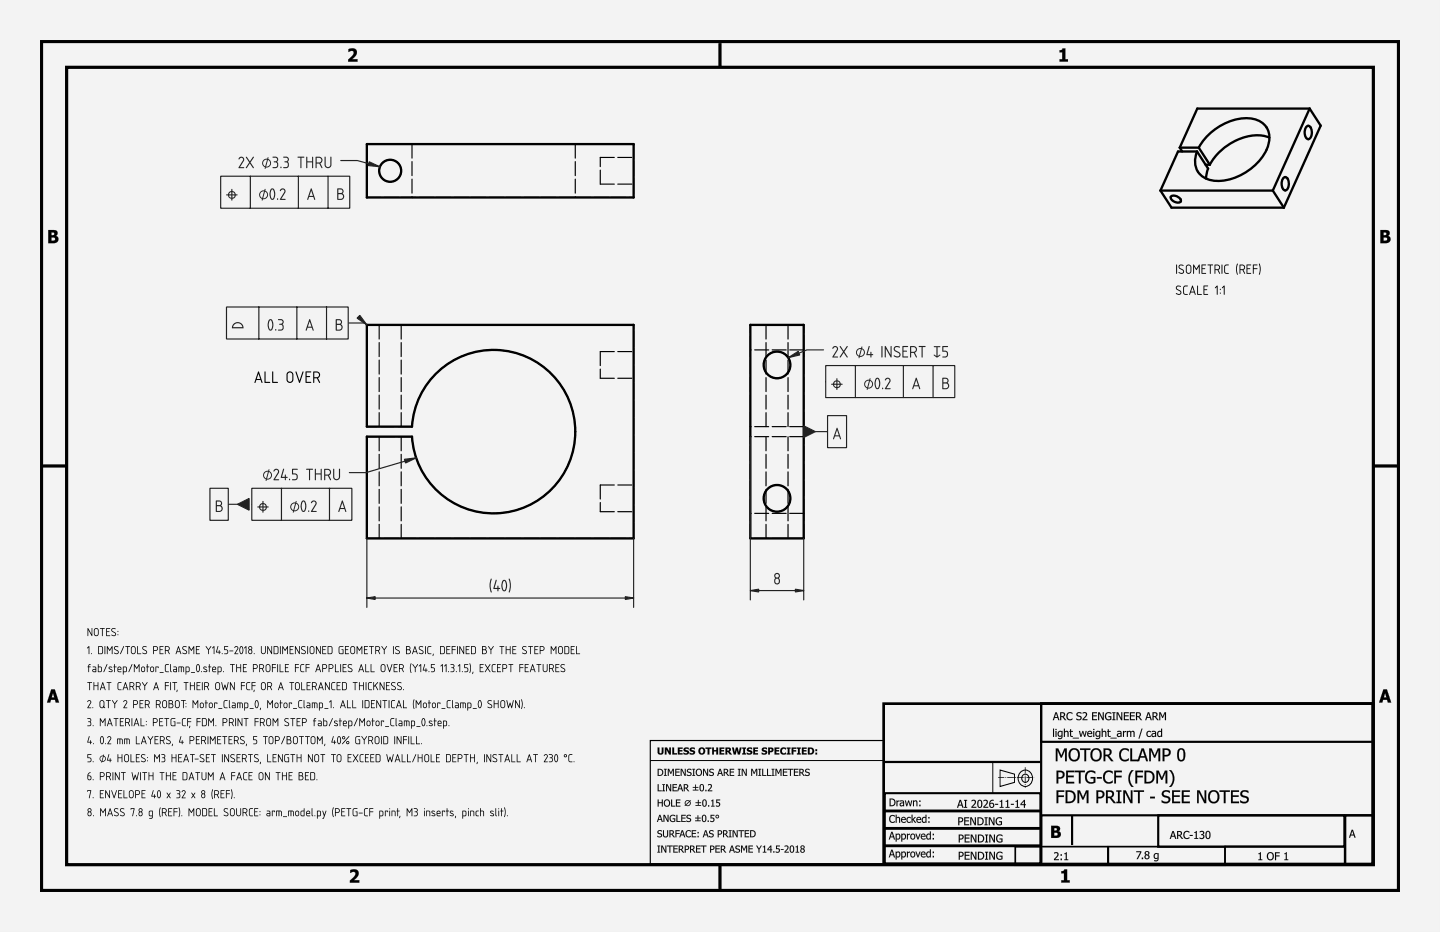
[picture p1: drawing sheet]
<svg xmlns="http://www.w3.org/2000/svg" width="432mm" height="279mm" viewBox="0 0 432 279" stroke-linecap="round" stroke-linejoin="round" font-family="sans-serif">
<path d="M0 0h431.8v279.4h-431.8z" fill-rule="evenodd" fill="#f1f3f5"/>
<g fill="#000">
<path d="M104.5 14.7a1.48 1.48 0 0 1 1.8-.1 1.48 1.48 0 0 1 .6 1.8l-1.3 1.4h1.6v.7h-2.8v-.6l1.1-1.1a.8 .8 0 0 0 .6-.9 .8 .8 0 0 0-.8-.6l-.8 .3zM317.7 15.1a.69 .69 0 0 0 .9-.6h.8v3.3h.8v.7h-2.5v-.7h.8v-2.1h-.8zM105 260.8a1.48 1.48 0 0 1 1.9-.1 1.48 1.48 0 0 1 .5 1.8l-1.3 1.4h1.6v.7h-2.8v-.6l1.2-1.1a.8 .8 0 0 0 .5-.8 .8 .8 0 0 0-.7-.7l-.9 .3zM318.2 261.2a.69 .69 0 0 0 .9-.6h.9v3.3h.8v.7h-2.6v-.7h.8v-2.1h-.8z"/>
<path d="M0 0h431.8v279.4h-431.8zM0 0v279.4h431.8v-279.4z"/>
<path d="M104.5 14.7l.5-.1a1.44 1.44 0 0 1 2 .5 1.44 1.44 0 0 1-.6 2l-.8 .7 1.6-.1v.8h-2.8v-.7l1.1-1 .6-1-.5-.5-1.1 .3zM104.5 14.7v.9l.7-.3a.74 .74 0 0 1 .9 .4 .74 .74 0 0 1-.4 .9l-1.3 1.3v.6h2.8v-.7h-1.7l1.4-1.4 .1-.7-.3-.9-1-.3z"/>
<path d="M317.7 15h.6l.3-.5h.9l-.1 3.3 .9-.1v.8h-2.6v-.8h.8v-2h-.8zM317.7 15.1v.6h.8v2.1h-.8v.7h2.5v-.7h-.8v-3.3h-.8l-.2 .5z"/>
<path d="M14.5 69h1.3a1 1 0 0 1 1.4 .4 1 1 0 0 1-.5 1.3 1.14 1.14 0 0 1 .7 1.5 1.14 1.14 0 0 1-1.4 .7h-1.5zM15.4 69.7l.1 .8a.51 .51 0 0 0 .8-.5 .51 .51 0 0 0-.9-.3zM15.4 71.2v1h.3a.58 .58 0 0 0 .8-.6 .58 .58 0 0 0-.9-.4z"/>
<path d="M14.5 68.9l2 .1 .7 .4a.97 .97 0 0 1-.4 1.3l.5 .3a1.16 1.16 0 0 1-.2 1.6l-.6 .3h-2zM14.5 69v3.9l2.1-.1a1.08 1.08 0 0 0 .9-1 1.08 1.08 0 0 0-.8-1.1l.5-.6-.2-.8-.5-.3zM15.4 69.7v.8l.9-.2-.2-.6zM15.4 69.7h.7l.2 .3a.61 .61 0 0 1-.9 .5zM15.4 71.2v1l1.1-.3v-.5zM15.4 71.2h.9a.48 .48 0 0 1 .3 .5 .48 .48 0 0 1-.3 .4l-.9 .1z"/>
<path d="M413.9 69h1.4a1 1 0 0 1 1.3 .4 1 1 0 0 1-.4 1.3 1.14 1.14 0 0 1 .7 1.5 1.14 1.14 0 0 1-1.4 .7h-1.6zM414.9 69.7l.1 .8a.51 .51 0 0 0 .7-.5 .51 .51 0 0 0-.8-.3zM414.9 71.2v1h.3a.58 .58 0 0 0 .8-.6 .58 .58 0 0 0-.9-.4z"/>
<path d="M413.9 68.9l2 .1 .7 .4a.97 .97 0 0 1-.4 1.3 1.03 1.03 0 0 1 .8 .8 1.03 1.03 0 0 1-.4 1.1l-.7 .3h-2zM413.9 69v3.9l2.2-.1 .6-.4a1.17 1.17 0 0 0 .1-1.3l-.6-.3 .4-.4 .1-.5-.4-.7zM414.9 69.7v.8l.8-.2-.1-.6zM414.9 69.7a.56 .56 0 0 1 .7 0 .56 .56 0 0 1 0 .8 .56 .56 0 0 1-.7 0zM414.9 71.2v1l1-.3v-.5zM414.9 71.2h.8a.48 .48 0 0 1 .3 .5 .48 .48 0 0 1-.3 .4l-.8 .1z"/>
<path d="M15.4 206.6h1l1.3 4h-1l-.2-.8h-1.2l-.2 .8h-1zM15.4 206.7l-1.3 3.9h1l.2-.8h1.2l.2 .8h1l-1.3-3.9zM15.9 207.8l-.4 1.3h.8zM15.9 207.7l.4 1.4h-.8z"/>
<path d="M15.4 206.7h1l1.3 3.9h-1l-.2-.8h-1.2l-.2 .8h-1zM15.9 207.8l-.4 1.3h.8z"/>
<path d="M316.5 213.5h.4l.8 2.4h-.4l-.2-.7h-.9l-.2 .7h-.3zM316.5 213.5l-.8 2.4h.3l.2-.7h.9l.2 .7h.4l-.8-2.4zM316.7 213.9l-.4 1.1h.7zM316.7 213.8l.4 1.2h-.8zM317.9 213.5l1.2 .1a.69 .69 0 0 1 .3 .7 .69 .69 0 0 1-.5 .6l.9 1h-.5l-.7-1h-.4v1h-.3zM317.9 213.5v2.4h.3v-1h.4l.7 1h.4l-.8-1 .3-.3 .1-.7-.5-.3zM318.2 213.8v.9l.7-.1 .1-.6zM318.2 213.8l.8 .1-.1 .7-.7 .1zM320.1 213.8l.6-.3 .9 .2v.4l-.9-.3-.5 .5a.88 .88 0 0 0 0 1 .88 .88 0 0 0 .9 .3l.5-.3v.4l-.8 .2-.6-.1-.3-.4-.1-.9zM320.1 213.8l-.3 .7a1.26 1.26 0 0 0 .6 1.4l1.2-.2v-.3l-.6 .3-.6-.2-.3-.6 .1-.8 .6-.4 .8 .4v-.4l-.8-.2zM323 213.7l1.1-.1 .1 .4a.52 .52 0 0 0-.7-.3 .52 .52 0 0 0-.2 .7l.3 .2a.76 .76 0 0 1 .7 1 .76 .76 0 0 1-1.2 .3l-.4-.1v-.5l.8 .3h.4l.1-.3-.1-.3-.9-.3a.65 .65 0 0 1 0-1zM323 213.7l-.2 .7 .9 .5a.38 .38 0 0 1 .4 .4 .38 .38 0 0 1-.4 .3l-1-.2v.3l.4 .2 1-.2 .1-.9-.9-.3-.2-.4 .5-.4 .7 .3v-.4l-.7-.1zM324.6 213.6l.3-.1a.72 .72 0 0 1 .9 .2 .72 .72 0 0 1 0 .9l-.9 1h1.2v.3h-1.5v-.4l.9-1 .1-.4-.2-.3-.8 .2zM324.7 213.6v.3a.62 .62 0 0 1 .9 .1v.5l-1 1.1v.3h1.5v-.3h-1.2l.9-1 .1-.8-.4-.3zM327.5 213.5h1.5v.3h-1.2v.7l1.1-.1v.3h-1.1v.9h1.2v.3h-1.5zM327.5 213.5v2.4h1.4v-.3h-1.1v-.9h1.1v-.2h-1.1v-.7h1.1v-.3zM329.3 213.5h.4l1 1.9v-1.9h.3v2.4h-.4l-1-2v2h-.3zM329.3 213.5v2.4h.3v-2.1l1 2.1h.4v-2.4h-.3v1.9l-1-1.9zM331.6 213.8l1.1-.3 .5 .2v.4l-.1-.1a.94 .94 0 0 0-1.4 .2 .94 .94 0 0 0 .4 1.4h.8v-.6h-.5v-.3h.8v1l-.8 .2-.6-.1-.5-.9zM331.6 213.8l-.3 .9 .3 .9 .8 .3 .8-.2v-1h-.8v.3h.5v.6l-.5 .1-.5-.3-.3-.7 .4-.8 .6-.2 .6 .4v-.4l-.9-.2zM333.5 213.5h1v.3h-.3v1.8h.3v.3h-1v-.3h.3v-1.8h-.3zM333.5 213.5v.3h.4v1.9l-.4-.1v.3h1v-.3l-.4 .1v-1.9h.4v-.3zM334.8 213.5h.5l.9 1.9v-1.9h.3v2.4h-.3l-1.1-2v2h-.3zM334.8 213.5v2.4h.3v-2.1l1.1 2.1h.3v-2.4h-.3v1.9l-.9-1.9zM337 213.5h1.5v.3h-1.2v.7l1.1-.1v.3h-1.1v.9h1.2v.3h-1.5zM337 213.5v2.4h1.5v-.3h-1.2v-.9h1.1v-.2h-1.1v-.7h1.2v-.3zM338.8 213.5h1.5v.3h-1.2v.7l1.1-.1v.3h-1.1v.9h1.2v.3h-1.5zM338.8 213.5v2.4h1.5v-.3h-1.2v-.9h1.1v-.2h-1.1v-.7h1.2v-.3zM340.6 213.5h1l.5 .3a.71 .71 0 0 1-.5 1.1l.9 1h-.4l-.8-1h-.3v1h-.4zM340.6 213.5v2.4h.4l-.1-1h.4l.8 1h.4l-.9-1 .4-.3a.67 .67 0 0 0 0-.8 .67 .67 0 0 0-.8-.3zM341 213.8v.9l.6-.1 .2-.6zM340.9 213.8l.8 .1v.7l-.8 .1zM344.2 213.5h.4l.8 2.4h-.4l-.2-.7h-.9l-.2 .7h-.3zM344.2 213.5l-.8 2.4h.3l.2-.7h.9l.2 .7h.4l-.8-2.4zM344.4 213.9l-.4 1.1h.7zM344.4 213.8l.4 1.2h-.8zM345.6 213.5h1l.4 .3a.71 .71 0 0 1-.4 1.1l.9 1h-.5l-.7-1h-.4v1h-.3zM345.6 213.5v2.4h.3v-1h.4l.7 1h.4l-.8-1 .3-.3a.67 .67 0 0 0 .1-.8 .67 .67 0 0 0-.8-.3zM345.9 213.8v.9l.7-.1 .1-.6zM345.9 213.8l.8 .1-.1 .7-.7 .1zM347.6 213.5h.5l.5 1.3 .6-1.3h.5v2.4h-.4v-2l-.6 1.4h-.2l-.6-1.4v2h-.3zM347.6 213.5v2.4h.3v-2l.6 1.3h.2l.6-1.4v2.1h.3v-2.4h-.4l-.6 1.4-.6-1.4z"/>
<path d="M316.5 213.5h.4l.8 2.4h-.4l-.2-.7h-.9l-.2 .7h-.3zM316.7 213.8l-.4 1.2h.7zM317.9 213.5h.6a.69 .69 0 0 1 .9 .5 .69 .69 0 0 1-.5 .9l.8 1h-.4l-.7-1h-.4v1h-.3zM318.2 213.8v.9h.3a.45 .45 0 0 0 .6-.4 .45 .45 0 0 0-.6-.5zM320.1 213.8l1-.3 .5 .2v.4a.87 .87 0 0 0-1.3 0 .87 .87 0 0 0 0 1.2 .87 .87 0 0 0 1.3 .1v.3a1.22 1.22 0 0 1-1.7-.2 1.22 1.22 0 0 1 .2-1.7zM323 213.7l.9-.2 .4 .1-.1 .4a.53 .53 0 0 0-.7-.3 .53 .53 0 0 0-.2 .7l.1 .1a.78 .78 0 0 1 .9 .9 .78 .78 0 0 1-1.2 .5l-.4-.2v-.3a.64 .64 0 0 0 .8 .3 .64 .64 0 0 0 .5-.7 .99 .99 0 0 1-1.1-1.2zM324.7 213.6a.85 .85 0 0 1 1.2 .3 .85 .85 0 0 1-.5 1.2l-.5 .5h1.2v.3h-1.5v-.3l.7-.8a.57 .57 0 0 0 .3-.9 .57 .57 0 0 0-.9 .1zM327.5 213.5h1.4v.3h-1.1v.7h1.1v.2h-1.1v.9h1.1v.3h-1.4zM329.3 213.5h.4l1 1.9v-1.9h.3v2.4h-.4l-1-2v2h-.3zM331.6 213.8l1.1-.3 .5 .2v.4a.95 .95 0 0 0-1.6 .4 .95 .95 0 0 0 1.3 1.1v-.6h-.5v-.3h.8v1a1.25 1.25 0 0 1-1.7-.2 1.25 1.25 0 0 1 .1-1.7zM333.5 213.5h1v.3h-.3v1.8h.3v.3h-1v-.3h.3v-1.8h-.3zM334.8 213.5h.5l.9 1.9v-1.9h.3v2.4h-.3l-1.1-2v2h-.3zM337 213.5h1.5v.3h-1.2v.7h1.1v.2h-1.1v.9h1.2v.3h-1.5zM338.8 213.5h1.5v.3h-1.2v.7h1.1v.2h-1.1v.9h1.2v.3h-1.5zM340.6 213.5h.6a.69 .69 0 0 1 .9 .5 .69 .69 0 0 1-.5 .9l.9 1h-.4l-.8-1h-.3v1h-.4zM341 213.8v.9h.2a.45 .45 0 0 0 .6-.4 .45 .45 0 0 0-.5-.5zM344.2 213.5h.4l.8 2.4h-.4l-.2-.7h-.9l-.2 .7h-.3zM344.4 213.8l-.4 1.2h.7zM345.6 213.5h.6a.69 .69 0 0 1 .9 .5 .69 .69 0 0 1-.5 .9l.8 1h-.4l-.7-1h-.4v1h-.3zM345.9 213.8v.9h.3a.45 .45 0 0 0 .6-.4 .45 .45 0 0 0-.6-.5zM347.6 213.5h.4l.6 1.3 .6-1.3h.4v2.4h-.3v-2l-.6 1.3h-.2l-.6-1.3v2h-.3z"/>
<path d="M414.8 206.6h1.1l1.3 4h-1l-.3-.8h-1.2l-.2 .8h-1zM414.8 206.7l-1.3 3.9h1l.2-.8h1.3l.2 .8h1l-1.3-3.9zM415.3 207.8l-.3 1.3h.7zM415.3 207.7l.5 1.4h-.9z"/>
<path d="M414.8 206.7h1.1l1.3 3.9h-1l-.3-.8h-1.2l-.2 .8h-1zM415.3 207.8l-.3 1.3h.7z"/>
<path d="M197.2 224.1h.5v1.3a.36 .36 0 0 0 .4 .4 .36 .36 0 0 0 .3-.4v-1.3h.6v1.3a.89 .89 0 0 1-.9 .8 .89 .89 0 0 1-.9-.8zM199.4 224.1h.6l.7 1.2v-1.2h.5v2.1h-.5l-.9-1.5v1.5h-.4zM201.6 224.1h.5v1.7h.9v.4h-1.4zM203.2 224.1h1.5v.4h-.9v.4h.8v.4h-.8v.5h.9v.4h-1.5zM205.1 224.4a1.33 1.33 0 0 1 1.4-.2v.5l-.8-.3-.2 .2 .1 .2a.77 .77 0 0 1 1 .8 .77 .77 0 0 1-1.1 .6l-.6-.1v-.5l1 .2 .2-.2-.3-.2a.7 .7 0 0 1-.7-1zM206.9 224.4a1.33 1.33 0 0 1 1.5-.2v.5l-.8-.3-.3 .2 .2 .2a.77 .77 0 0 1 .9 .8 .77 .77 0 0 1-1.1 .6l-.5-.1v-.5l1 .2 .1-.2-.3-.2a.7 .7 0 0 1-.7-1zM209.3 225.1a1.1 1.1 0 0 1 2.2 0 1.1 1.1 0 0 1-2.2 0zM210.2 224.5a.65 .65 0 0 0-.3 .9 .65 .65 0 0 0 .9 .3v-1l-.3-.2zM211.6 224.1h1.7v.4h-.6v1.7h-.5v-1.7h-.6zM213.5 224.1h.6v.8h.7v-.8h.5v2.1h-.5v-.9h-.7v.9h-.6zM215.7 224.1h1.5v.4h-.9v.4h.8v.4h-.8v.5h.9v.4h-1.5zM217.5 224.1h.9a.64 .64 0 0 1 .8 .4 .64 .64 0 0 1-.4 .8l.7 .9h-.6l-.6-.8h-.2v.8h-.6zM218.1 224.5v.5a.36 .36 0 0 0 .5 0 .36 .36 0 0 0 0-.5 .36 .36 0 0 0-.5 0zM219.5 224.1h.5l.3 1.4 .4-1.4h.5l.3 1.4 .3-1.4h.6l-.5 2.1h-.6l-.4-1.3-.3 1.3h-.6zM222.6 224.1h1.1v.4h-.3v1.3h.3v.4h-1.1v-.4h.3v-1.3h-.3zM224.1 224.4a1.33 1.33 0 0 1 1.4-.2v.5l-.8-.3-.2 .2 .1 .2a.77 .77 0 0 1 1 .8 .77 .77 0 0 1-1.1 .6l-.6-.1v-.5l1 .2 .2-.2-.4-.2a.7 .7 0 0 1-.6-1zM225.9 224.1h1.4v.4h-.9v.4h.8v.4h-.8v.5h.9v.4h-1.4zM228.5 224.4a1.33 1.33 0 0 1 1.5-.2v.5l-.8-.3-.2 .2 .1 .2a.77 .77 0 0 1 1 .8 .77 .77 0 0 1-1.2 .6l-.5-.1v-.5l1 .2 .1-.2-.3-.2a.7 .7 0 0 1-.7-1zM230.3 224.1h.9a.75 .75 0 0 1 .7 .9 .75 .75 0 0 1-1 .5v.7h-.6zM230.9 224.5v.6a.37 .37 0 0 0 .5-.3 .37 .37 0 0 0-.5-.3zM232.2 224.1h1.5v.4h-.9v.4h.8v.4h-.8v.5h.9v.4h-1.5zM234.2 224.3l.5-.2h.7l.3 .1v.5a.67 .67 0 0 0-1 0 .67 .67 0 0 0 0 .9 .67 .67 0 0 0 1 0v.5a1.14 1.14 0 0 1-1.5-.3 1.14 1.14 0 0 1 0-1.5zM235.9 224.1h1.1v.4h-.3v1.3h.3v.4h-1.1v-.4h.3v-1.3h-.3zM237.4 224.1h1.4v.4h-.9v.4h.8v.4h-.8v.9h-.5zM239 224.1h1.1v.4h-.3v1.3h.3v.4h-1.1v-.4h.3v-1.3h-.3zM240.5 224.1h1.4v.4h-.9v.4h.8v.4h-.8v.5h.9v.4h-1.4zM242.3 224.1h.6a1.07 1.07 0 0 1 1.2 1 1.07 1.07 0 0 1-1.2 1.1h-.6zM242.8 224.5v1.3a.67 .67 0 0 0 .8-.7 .67 .67 0 0 0-.8-.6zM244.5 224.6h.5v.6h-.5zM244.5 225.6h.5v.6h-.5z"/>
<path d="M197.2 224.1h.5l.1 1.5 .3 .2 .3-.2v-1.5h.6v1.3a.93 .93 0 0 1-.6 .8 .93 .93 0 0 1-1-.2l-.2-.3zM197.2 224.1v1.3a.93 .93 0 0 0 1.5 .6l.3-1.9h-.6v1.3a.38 .38 0 0 1-.3 .5 .38 .38 0 0 1-.4-.5v-1.3zM199.3 224.1h.7l.7 1.2v-1.2h.5v2.1h-.5l-.9-1.5 .1 1.5h-.6zM199.4 224.1v2.1h.4l.1-1.5 .8 1.5h.5v-2.1h-.5v1.3l-.7-1.3zM201.6 224.1h.5v1.7h.9v.4h-1.4zM201.6 224.1v2.1h1.4v-.4h-.9v-1.7zM203.2 224.1h1.5v.4h-.9v.4l.8-.1v.5h-.8v.5h.9v.4h-1.5zM203.2 224.1v2.1h1.5v-.4h-.9v-.5h.8v-.4h-.8v-.4h.9v-.4zM205 224.4l.6-.3 .9 .1v.5l-.5-.2-.5 .1v.2l.5 .1a.74 .74 0 0 1 .6 1 .74 .74 0 0 1-1.1 .3l-.6-.1v-.5l.9 .2 .2-.2-1-.5zM205.1 224.4v.7l1 .5-.4 .3-.8-.3v.5l.8 .1 .7-.2 .2-.3-.1-.5-1-.5 .3-.3 .7 .3v-.5l-.9-.1zM206.9 224.4l.5-.3 1 .1v.5l-.6-.2-.4 .1v.2l.4 .1a.74 .74 0 0 1 .6 1 .74 .74 0 0 1-1.1 .3l-.6-.1v-.5l.9 .2 .3-.2-1-.5zM206.9 224.4v.7l1 .5-.4 .3-.7-.3v.5l.7 .1 .7-.2 .2-.3-.1-.5-1-.5 .4-.3 .7 .3v-.5l-1-.1zM209.3 225.1a1.1 1.1 0 0 1 2.2 0 1.1 1.1 0 0 1-2.2 0zM209.3 225.1a1.07 1.07 0 0 0 2.1 0 1.07 1.07 0 0 0-2.1 0zM210.1 224.6v1l.5 .2 .3-.3v-.7l-.4-.3zM210.2 224.5h.4a.67 .67 0 0 1 .4 .8 .67 .67 0 0 1-.9 .4l-.1-.7zM211.5 224.1h1.8v.4h-.6v1.7h-.5v-1.7h-.7zM211.6 224.1v.4h.6v1.7h.5v-1.7h.6v-.4zM213.5 224.1h.6v.8h.7v-.8h.5v2.1h-.5v-.9h-.7v.9h-.6zM213.5 224.1v2.1h.6v-.9h.7v.9h.5v-2.1h-.5v.8h-.7v-.8zM215.7 224.1h1.5v.4h-.9v.4l.8-.1v.5h-.8v.5h.9v.4h-1.5zM215.7 224.1v2.1h1.5v-.4h-.9v-.5h.8v-.4h-.8v-.4h.9v-.4zM217.5 224.1h1.2a.61 .61 0 0 1 .5 .6 .61 .61 0 0 1-.4 .6l.7 .9h-.7l-.5-.8h-.2v.8h-.6zM217.5 224.1v2.1h.6v-.8l.8 .8h.6l-.7-.9 .3-.2v-.7l-.4-.3zM218.1 224.5v.5l.5-.1-.1-.4zM218.1 224.5h.5v.4l-.5 .2zM219.5 224.1h.5l.3 1.4 .4-1.4h.5l.3 1.4 .3-1.4h.6l-.5 2.1h-.6l-.4-1.3-.3 1.3h-.6zM219.5 224.1l.5 2.1h.6l.3-1.3 .4 1.3h.6l.5-2.1h-.6l-.3 1.4-.3-1.4h-.5l-.4 1.4-.3-1.4zM222.6 224.1h1.1v.4h-.3v1.3h.3v.4h-1.1v-.4h.3v-1.3h-.3zM222.6 224.1v.4l.3-.1v1.4h-.3v.4h1.1v-.4h-.3v-1.4l.3 .1v-.4zM224 224.4l.6-.3 .9 .1v.5l-.5-.2-.5 .1v.2l.5 .1a.74 .74 0 0 1 .6 1 .74 .74 0 0 1-1.1 .3l-.6-.1v-.5l.6 .2 .5-.1-.3-.3a.72 .72 0 0 1-.7-1zM224.1 224.4l-.1 .7 1.1 .5-.4 .3-.8-.3v.5l.8 .1 .7-.2 .2-.3-.1-.5-1-.5 .3-.3 .7 .3v-.5l-.9-.1zM225.9 224.1h1.4v.4h-.9v.4l.8-.1v.5h-.8v.5h.9v.4h-1.4zM225.9 224.1v2.1h1.4v-.4h-.9v-.5h.8v-.4h-.8v-.4h.9v-.4zM228.5 224.4l.5-.3 1 .1v.5l-.5-.2-.5 .1v.2l.4 .1a.74 .74 0 0 1 .6 1 .74 .74 0 0 1-1.1 .3l-.5-.1v-.5l.6 .2 .5-.1-.3-.3a.72 .72 0 0 1-.7-1zM228.5 224.4v.7l1 .5-.3 .3-.8-.3v.5l.8 .1 .6-.2 .3-.5-.1-.3-1.1-.5 .4-.3 .7 .3v-.5l-1-.1zM230.3 224.1h1.2l.5 .5-.3 .7-.8 .2v.7h-.6zM230.3 224.1v2.1h.6v-.7l.8-.1 .2-.4v-.6l-.4-.3zM230.9 224.5v.6h.3l.2-.5zM230.9 224.5l.5 .1-.1 .4-.4 .1zM232.2 224.1h1.5v.4h-.9v.4l.8-.1v.5h-.8v.5h.9v.4h-1.5zM232.2 224.1v2.1h1.5v-.4h-.9v-.5h.8v-.4h-.8v-.4h.9v-.4zM234.2 224.3l.5-.2h.7l.3 .1v.5a.69 .69 0 0 0-1.1-.1 .69 .69 0 0 0 .1 1.1l.5 .1 .5-.3v.6l-.7 .2-.8-.3-.3-.9zM234.2 224.4a1.09 1.09 0 0 0-.2 1.2 1.09 1.09 0 0 0 1.2 .6l.5-.1v-.5l-.5 .3-.5-.1-.2-.8 .4-.6 .8 .3v-.5l-.7-.1zM235.9 224.1h1.2v.4h-.4v1.3h.4v.4h-1.2v-.4h.3v-1.3h-.3zM235.9 224.1v.4l.3-.1v1.4h-.3v.4h1.1v-.4h-.3v-1.4l.3 .1v-.4zM237.4 224.1h1.4v.4h-.9v.4h.8v.4h-.8v.9h-.5zM237.4 224.1v2.1h.5v-.9h.8v-.4h-.8v-.4h.9v-.4zM239 224.1h1.1v.4h-.3v1.3h.3v.4h-1.1v-.4h.3v-1.3h-.3zM239 224.1v.4l.3-.1v1.4h-.3v.4h1.1v-.4h-.3v-1.4l.3 .1v-.4zM240.4 224.1h1.5v.4h-.9v.4l.8-.1v.5h-.8v.5h.9v.4h-1.5zM240.5 224.1v2.1h1.4v-.4h-.9v-.5h.8v-.4h-.8v-.4h.9v-.4zM242.2 224.1l1.5 .1a1.11 1.11 0 0 1 0 1.8l-1.5 .2zM242.3 224.1v2.1h1l.5-.3 .3-.6-.2-.8-.6-.4zM242.8 224.5v1.3l.5-.1 .3-.4-.1-.5zM242.8 224.5h.3a.68 .68 0 0 1 .5 .8 .68 .68 0 0 1-.8 .5zM244.5 224.6h.5v.6h-.5zM244.5 224.6v.6h.5v-.6zM244.5 225.6h.5v.6h-.5zM244.5 225.6v.6h.5v-.6z"/>
<path d="M197.2 235.1h.3v1.9h.9v.2h-1.2zM198.6 235.1h.8v.2h-.3v1.7h.3v.2h-.8v-.2h.3v-1.7h-.3zM199.7 235.1h.4l.9 1.7v-1.7h.2v2.1h-.3l-.9-1.8v1.8h-.3zM201.7 235.1h1.3v.2h-1v.6h.9v.3h-.9v.8h1v.2h-1.3zM203.8 235.1h.3l.7 2.1h-.3l-.1-.6h-.9l-.1 .6h-.3zM204 235.4l-.4 1h.7zM205 235.1h.6a.62 .62 0 0 1 .8 .4 .62 .62 0 0 1-.5 .8l.8 .9h-.4l-.7-.8h-.3v.8h-.3zM205.3 235.3v.8h.3a.41 .41 0 0 0 .5-.4 .41 .41 0 0 0-.5-.4zM208.5 235.2h.2v.7h.7v.3h-.7v.6h.7v.2h-1.6v-.2h.7v-.6h-.7v-.3h.7zM210.1 235.2a.75 .75 0 0 1 .8 .1 .75 .75 0 0 1 .2 .8 .76 .76 0 0 1-.7 1.1 .76 .76 0 0 1-.6-1.1zM210.2 235.3l-.2 .8a.52 .52 0 0 0 .1 .8 .52 .52 0 0 0 .7 0 .52 .52 0 0 0 0-.8v-.2a.45 .45 0 0 0-.1-.5 .45 .45 0 0 0-.5-.1zM211.5 236.8h.3v.4h-.3zM212.3 235.2a.78 .78 0 0 1 1.2 .3 .78 .78 0 0 1-.6 1.1l-.4 .4h1.1v.2h-1.3v-.3l.6-.7a.51 .51 0 0 0 .2-.8 .51 .51 0 0 0-.8 .1z"/>
<path d="M197.2 235.1h.3v1.9l1-.1v.3h-1.3zM197.2 235.1v2.1h1.2v-.2h-.9v-1.9zM198.6 235.1h.8v.2h-.3v1.7h.3v.2h-.8v-.2h.3v-1.7h-.3zM198.6 235.1v.2h.3v1.7h-.3v.2h.8v-.2h-.3v-1.7h.3v-.2zM199.7 235.1h.4l.9 1.7v-1.7h.3v2.1h-.4l-.9-1.8v1.8h-.3zM199.7 235.1v2.1h.3v-1.8l.9 1.8h.3v-2.1h-.2v1.7l-.9-1.7zM201.7 235.1h1.3v.3h-1v.5h.9v.3h-.9v.8l1-.1v.3h-1.3zM201.7 235.1v2.1h1.3v-.2h-1.1v-.8h1v-.3h-1v-.6h1.1v-.2zM203.8 235.1h.3l.8 2.1h-.4l-.1-.6h-.9l-.1 .6h-.3zM203.8 235.1l-.7 2.1h.3l.1-.6h.9l.1 .6h.3l-.7-2.1zM203.9 235.4l-.3 1h.7zM204 235.3l.3 1.1h-.7zM205 235.1l1.2 .2 .1 .6-.4 .4 .8 .9h-.4l-.7-.8h-.3v.8h-.3zM205 235.1v2.1h.3v-.9h.4l.6 .9h.4l-.8-.9 .3-.3a.6 .6 0 0 0 0-.7 .6 .6 0 0 0-.6-.2zM205.3 235.3v.8l.6-.1 .1-.5zM205.3 235.3l.7 .1v.6l-.7 .1zM208.4 235.2h.3v.7h.7v.3h-.7v.6l.7-.1v.3h-1.7v-.3l.8 .1v-.6h-.8v-.3h.8zM208.5 235.2v.7h-.7v.3l.7-.1v.7h-.7v.2h1.6v-.2h-.7v-.7l.7 .1v-.3h-.7v-.7zM210 235.2l.7-.1 .3 .2a1.13 1.13 0 0 1 .2 1.2 1.13 1.13 0 0 1-1 .7l-.4-.7zM210.1 235.2a1.31 1.31 0 0 0 .3 2l.5-.2a1.11 1.11 0 0 0 .3-1.2 1.11 1.11 0 0 0-1-.7zM210.3 235.3l-.2 .8 .1 .9 .5-.1 .1-1a.44 .44 0 0 0-.1-.4 .44 .44 0 0 0-.4-.2zM210.2 235.3l.6 .2v1.3a.33 .33 0 0 1-.4 .2 .33 .33 0 0 1-.3-.2zM211.5 236.8h.4v.4h-.4zM211.5 236.8v.4h.3v-.4zM212.3 235.2l.7-.1 .4 .2v.8l-.9 .9 1.1-.1v.3h-1.4v-.3l1-1.3-.2-.3-.7 .2zM212.3 235.2v.3l.4-.2a.49 .49 0 0 1 .6 .3 .49 .49 0 0 1-.4 .6l-.6 .7v.3h1.3v-.2h-1.1l.7-.8 .3-.6a.7 .7 0 0 0-1.2-.4z"/>
<path d="M197.2 230.5h.5a1.06 1.06 0 0 1 1.2 1 1.06 1.06 0 0 1-1.2 1.1h-.5zM197.5 230.7v1.7a.85 .85 0 0 0 1.1-.9 .85 .85 0 0 0-1.1-.8zM199.1 230.5h.8v.2h-.2v1.7h.2v.2h-.8v-.2h.3v-1.7h-.3zM200.3 230.5h.3l.6 1.2 .5-1.2h.4v2.1h-.3v-1.8l-.6 1.2-.7-1.2v1.8h-.2zM202.5 230.5h1.3v.2h-1v.6h.9v.3h-.9v.8h1v.2h-1.3zM204.1 230.5h.4l.9 1.7v-1.7h.2v2.1h-.3l-.9-1.8v1.8h-.3zM206.2 230.6l.8-.1 .3 .1v.3a.48 .48 0 0 0-.7-.3 .48 .48 0 0 0-.2 .7l.1 .1a.7 .7 0 0 1 .9 .8 .7 .7 0 0 1-1.1 .4l-.3-.1v-.4a.53 .53 0 0 0 .6 .4 .53 .53 0 0 0 .4-.7 .74 .74 0 0 1-.8-.3 .74 .74 0 0 1 0-.9zM207.6 230.5h.8v.2h-.3v1.7h.3v.2h-.8v-.2h.3v-1.7h-.3zM208.9 230.7a1 1 0 0 1 1.4 .2 1 1 0 0 1-.1 1.4 1 1 0 0 1-1.4-.1l-.2-.8zM209.2 230.8a.77 .77 0 0 0-.2 1.2 .77 .77 0 0 0 1.1 0 .78 .78 0 0 0 .1-1 .78 .78 0 0 0-1-.2zM210.8 230.5h.4l.9 1.7v-1.7h.2v2.1h-.3l-.9-1.8v1.8h-.3zM212.9 230.6l.8-.1 .3 .1v.3a.48 .48 0 0 0-.7-.3 .48 .48 0 0 0-.2 .7l.1 .1a.7 .7 0 0 1 .9 .8 .7 .7 0 0 1-1.1 .4l-.3-.1v-.4a.53 .53 0 0 0 .6 .4 .53 .53 0 0 0 .4-.7 .74 .74 0 0 1-.8-.3 .74 .74 0 0 1 0-.9zM215.8 230.5h.3l.7 2.1h-.3l-.2-.6h-.8l-.2 .6h-.2zM215.9 230.8l-.3 1h.7zM217 230.5h.6a.62 .62 0 0 1 .7 .4 .62 .62 0 0 1-.4 .8l.8 .9h-.4l-.7-.8h-.3v.8h-.3zM217.3 230.7v.8h.2a.41 .41 0 0 0 .5-.4 .41 .41 0 0 0-.4-.4zM218.8 230.5h1.3v.2h-1v.6h1v.3h-1v.8h1v.2h-1.3zM221.3 230.5h.8v.2h-.3v1.7h.3v.2h-.8v-.2h.2v-1.7h-.2zM222.4 230.5h.4l.9 1.7v-1.7h.2v2.1h-.3l-.9-1.8v1.8h-.3zM225.3 230.5h.3l.6 1.2 .5-1.2h.4v2.1h-.3v-1.8l-.6 1.2-.7-1.2v1.8h-.2zM227.4 230.5h.8v.2h-.2v1.7h.2v.2h-.8v-.2h.3v-1.7h-.3zM228.6 230.5h.2v1.9h1v.2h-1.2zM230 230.5h.3v1.9h.9v.2h-1.2zM231.4 230.5h.8v.2h-.3v1.7h.3v.2h-.8v-.2h.2v-1.7h-.2zM232.5 230.5h.4l.5 1.2 .6-1.2h.3v2.1h-.2v-1.8l-.6 1.2-.7-1.2v1.8h-.3zM234.8 230.5h1.3v.2h-1.1v.6h1v.3h-1v.8h1.1v.2h-1.3zM236.2 230.5h1.7v.2h-.7v1.9h-.3v-1.9h-.7zM238.1 230.5h1.3v.2h-1v.6h.9v.3h-.9v.8h1v.2h-1.3zM239.7 230.5h.5a.62 .62 0 0 1 .8 .4 .62 .62 0 0 1-.4 .8l.7 .9h-.3l-.7-.8h-.3v.8h-.3zM240 230.7v.8h.2a.41 .41 0 0 0 .5-.4 .41 .41 0 0 0-.4-.4zM241.6 230.6l.9-.1 .2 .1v.3a.48 .48 0 0 0-.6-.3 .48 .48 0 0 0-.2 .7l.1 .1a.7 .7 0 0 1 .8 .8 .7 .7 0 0 1-1.1 .4l-.3-.1v-.4a.53 .53 0 0 0 .7 .4 .53 .53 0 0 0 .3-.7 .74 .74 0 0 1-.8-.3 .74 .74 0 0 1 0-.9z"/>
<path d="M197.2 230.5h.5a1.08 1.08 0 0 1 1.2 1 1.08 1.08 0 0 1-1.2 1.1h-.5zM197.2 230.5v2.1l1.2-.2 .4-.5v-.9l-.6-.5zM197.5 230.7v1.7l.7-.1 .3-.4a.82 .82 0 0 0-.5-1.1zM197.5 230.7l.7 .1 .3 .3 .1 .7-.4 .5-.7 .1zM199.1 230.5h.8v.2h-.2v1.7h.2v.2h-.8v-.2h.3v-1.7h-.3zM199.1 230.5v.2h.3v1.7h-.3v.2h.8v-.2h-.3v-1.7h.3v-.2zM200.2 230.5h.5l.5 1.2 .5-1.2h.4v2.1h-.3v-1.8l-.6 1.2h-.1l-.6-1.2v1.8h-.3zM200.3 230.5v2.1h.2v-1.8l.7 1.2 .6-1.2v1.8h.3v-2.1h-.4l-.5 1.2-.6-1.2zM202.5 230.5h1.3v.3h-1v.5h1v.3h-1v.8l1-.1v.3h-1.3zM202.5 230.5v2.1h1.3v-.2h-1v-.8h.9v-.3h-.9v-.6h1v-.2zM204.1 230.5h.4l.9 1.7-.1-1.7h.3v2.1h-.3l-.9-1.8v1.8h-.3zM204.1 230.5v2.1h.3v-1.8l.9 1.8h.3v-2.1h-.2l-.1 1.7-.8-1.7zM206.2 230.6l1-.1 .1 .4a.46 .46 0 0 0-.7-.3 .46 .46 0 0 0-.1 .8h.3a.68 .68 0 0 1 .5 1 .68 .68 0 0 1-1 .2l-.4-.1v-.4l.9 .3 .2-.6a.83 .83 0 0 1-.8-.3 .83 .83 0 0 1 0-.9zM206.2 230.6l-.2 .7 .8 .4a.34 .34 0 0 1 .3 .4 .34 .34 0 0 1-.3 .3l-.8-.3v.4l.3 .1 .9-.2 .1-.7-.9-.4-.2-.3 .5-.3 .6 .2v-.3zM207.6 230.5h.8v.2h-.3v1.7h.3v.2h-.8v-.2h.3v-1.7h-.3zM207.6 230.5v.2h.3v1.7h-.3v.2h.8v-.2h-.3v-1.7h.3v-.2zM208.9 230.7l.7-.3 .7 .3 .2 1-.4 .8-.7 .1-.5-.2-.3-.9zM208.9 230.7a1.1 1.1 0 0 0-.2 1.3 1.1 1.1 0 0 0 1.2 .6l.5-.6-.2-1.3a.96 .96 0 0 0-1.3 0zM209.1 230.9l-.1 .9 .4 .6 .6-.2 .1-1a.61 .61 0 0 0-.4-.5 .61 .61 0 0 0-.6 .2zM209.2 230.8l.5-.1 .3 .2a.81 .81 0 0 1 .2 1.1 .81 .81 0 0 1-1.1 .2l-.2-.9zM210.8 230.5h.4l.9 1.7-.1-1.7h.3v2.1h-.3l-.9-1.8v1.8h-.3zM210.8 230.5v2.1h.3v-1.8l.9 1.8h.3v-2.1h-.2l-.1 1.7-.8-1.7zM212.9 230.6l1-.1 .1 .4a.46 .46 0 0 0-.7-.3 .46 .46 0 0 0-.1 .8h.3a.68 .68 0 0 1 .5 1 .68 .68 0 0 1-1 .2l-.4-.1v-.4l.9 .3 .2-.6a.83 .83 0 0 1-.8-.3 .83 .83 0 0 1 0-.9zM212.9 230.6l-.2 .7 .8 .4a.34 .34 0 0 1 .3 .4 .34 .34 0 0 1-.3 .3l-.8-.3v.4l.3 .1 .9-.2 .1-.7-.9-.4-.2-.3 .5-.3 .6 .2v-.3zM215.8 230.5h.3l.7 2.1h-.3l-.2-.6h-.8l-.2 .6h-.3zM215.8 230.5l-.7 2.1h.2l.2-.6h.8l.2 .6h.3l-.7-2.1zM215.9 230.8l-.3 1h.7zM215.9 230.7l.4 1.1h-.7zM217 230.5l1.1 .1a.62 .62 0 0 1 .2 .6 .62 .62 0 0 1-.4 .5l.8 .9h-.4l-.7-.8h-.3v.8h-.3zM217 230.5v2.1h.3v-.9h.3l.7 .9h.3l-.7-.9 .3-.2 .1-.7-.4-.3zM217.3 230.7v.8l.6-.1 .1-.5zM217.3 230.7l.7 .1-.1 .6-.6 .1zM218.8 230.5h1.4v.3h-1.1v.5h1v.3h-1v.8l1.1-.1v.3h-1.4zM218.8 230.5v2.1h1.3v-.2h-1v-.8h1v-.3h-1v-.6h1v-.2zM221.2 230.5h.9v.2h-.3v1.7h.3v.2h-.9v-.2h.3v-1.7h-.3zM221.3 230.5v.2h.2v1.7h-.2v.2h.8v-.2h-.3v-1.7h.3v-.2zM222.4 230.5h.4l.9 1.7-.1-1.7h.3v2.1h-.3l-.9-1.8v1.8h-.3zM222.4 230.5v2.1h.3v-1.8l.9 1.8h.3v-2.1h-.2l-.1 1.7-.8-1.7zM225.2 230.5h.4l.6 1.2 .5-1.2h.4v2.1h-.3v-1.8l-.6 1.2h-.1l-.6-1.2v1.8h-.3zM225.3 230.5v2.1h.2v-1.8l.7 1.2 .6-1.2v1.8h.3v-2.1h-.4l-.5 1.2-.6-1.2zM227.4 230.5h.8v.2h-.2v1.7h.2v.2h-.8v-.2h.3v-1.7h-.3zM227.4 230.5v.2h.3v1.7h-.3v.2h.8v-.2h-.3v-1.7h.3v-.2zM228.5 230.5h.4l-.1 1.9 1-.1v.3h-1.3zM228.6 230.5v2.1h1.2v-.2h-1v-1.9zM230 230.5h.3v1.9l.9-.1v.3h-1.2zM230 230.5v2.1h1.2v-.2h-.9v-1.9zM231.4 230.5h.8v.2h-.3v1.7h.3v.2h-.8v-.2h.2v-1.7h-.2zM231.4 230.5v.2h.3v1.7h-.3v.2h.8v-.2h-.3v-1.7h.3v-.2zM232.5 230.5h.4l.5 1.2 .5-1.2h.5v2.1h-.4v-1.8l-.5 1.2h-.2l-.5-1.2v1.8h-.3zM232.5 230.5v2.1h.3v-1.8l.7 1.2 .5-1.2 .1 1.8h.2v-2.1h-.3l-.6 1.2-.5-1.2zM234.8 230.5h1.3v.3h-1.1v.5h1v.3h-1v.8l1.1-.1v.3h-1.3zM234.8 230.5v2.1h1.3v-.2h-1.1v-.8h1v-.3h-1v-.6h1.1v-.2zM236.2 230.5h1.7v.3l-.7-.1v1.9h-.3v-1.9l-.7 .1zM236.2 230.5v.2h.7v1.9h.3v-1.9h.7v-.2zM238.1 230.5h1.3v.3h-1v.5h.9v.3h-.9v.8l1-.1v.3h-1.3zM238.1 230.5v2.1h1.3v-.2h-1.1v-.8h1v-.3h-1v-.6h1.1v-.2zM239.7 230.5l1.2 .2 .1 .6-.4 .4 .8 .9h-.4l-.7-.8h-.3v.8h-.3zM239.7 230.5v2.1h.3v-.9h.3l.7 .9h.3l-.7-.9 .3-.3a.6 .6 0 0 0 0-.7 .6 .6 0 0 0-.7-.2zM240 230.7v.8l.6-.1 .1-.5zM240 230.7l.7 .1-.1 .6-.6 .1zM241.6 230.6l1-.1 .1 .4a.46 .46 0 0 0-.6-.3 .46 .46 0 0 0-.1 .8h.2a.68 .68 0 0 1 .6 1 .68 .68 0 0 1-1.1 .2l-.3-.1v-.4l.7 .3 .4-.4-1-.6zM241.6 230.6l-.2 .5 .1 .3 .8 .3a.34 .34 0 0 1 .3 .4 .34 .34 0 0 1-.3 .3l-.9-.3v.4l.3 .1 .9-.2 .1-.7-.9-.4-.1-.3 .4-.3 .6 .2v-.3z"/>
<path d="M315.8 218.4h.3v2.5h-.3zM316.5 219.1h.3v1.8h-.3zM316.5 218.5h.3v.3h-.3zM317.6 219.5a.59 .59 0 0 0-.1 .9 .59 .59 0 0 0 .8 0v-.9zM317.4 219.3l.3-.2h.9v1.6a.88 .88 0 0 1-1.3 .8v-.3a.63 .63 0 0 0 .7 .1 .63 .63 0 0 0 .3-.6 .83 .83 0 0 1-1.2-.2 .83 .83 0 0 1 .3-1.2zM319 218.4h.3v.9a.6 .6 0 0 1 .7-.2 .6 .6 0 0 1 .4 .7v1.1h-.3v-1.3l-.3-.2-.5 .2v1.3h-.3zM320.9 218.6h.3v.5h.5v.3h-.5v1.2h.5a.44 .44 0 0 1-.5 .3 .44 .44 0 0 1-.3-.5v-1h-.2zM321.7 221.2h1.8v.2h-1.8zM323.5 219.1h.3l.4 1.4 .4-1.4h.2l.5 1.4 .2-1.4h.3l-.4 1.8h-.3l-.4-1.4-.4 1.4h-.3zM326.2 219.3a.75 .75 0 0 1 1-.1 .75 .75 0 0 1 .3 .9h-1.2a.7 .7 0 0 0 .4 .5 .7 .7 0 0 0 .8-.1v.3a.98 .98 0 0 1-1.3-.2 .98 .98 0 0 1 0-1.3zM326.4 219.5l-.1 .3h.9l-.2-.4zM327.8 219.1h.3v1.8h-.3zM327.8 218.5h.3v.3h-.3zM328.9 219.5a.59 .59 0 0 0-.1 .9 .59 .59 0 0 0 .8 0v-.9zM328.7 219.3l.3-.2h.9v1.6a.88 .88 0 0 1-1.3 .8v-.3a.63 .63 0 0 0 .7 .1 .63 .63 0 0 0 .3-.6 .83 .83 0 0 1-1.1-.2 .83 .83 0 0 1 .2-1.2zM330.4 218.4h.3v.9a.6 .6 0 0 1 .7-.2 .6 .6 0 0 1 .3 .7v1.1h-.3v-1.3l-.3-.2-.4 .2v1.3h-.3zM332.2 218.6h.3v.5h.5v.3h-.5v1.2h.5a.44 .44 0 0 1-.5 .3 .44 .44 0 0 1-.3-.5v-1h-.2zM333 221.2h1.8v.2h-1.8zM335.3 220.2a.4 .4 0 0 0 .2 .5 .4 .4 0 0 0 .5-.2v-.5zM335 219.2l.6-.1a.58 .58 0 0 1 .7 .6v1.2h-.3v-.2a.64 .64 0 0 1-.9 .2 .64 .64 0 0 1-.2-.9 .64 .64 0 0 1 .9-.2l.2-.1-.1-.3-.9 .1zM336.7 219.1h.3v.3l.7-.3v.4l-.7 .2v1.2h-.3zM337.9 219.1h.3v.2a.55 .55 0 0 1 1 .1l.4-.3 .5 .1 .1 1.7h-.3v-1a.37 .37 0 0 0-.2-.5 .37 .37 0 0 0-.5 .3v1.2h-.3v-1.3l-.3-.2-.4 .2v1.3h-.3zM342.3 218.4h.3l-.9 3h-.3zM344 219.3l.1-.1a.6 .6 0 0 1 1 .4 .64 .64 0 0 0-.9 0 .64 .64 0 0 0 0 .9 .64 .64 0 0 0 .9 0v.3a.93 .93 0 0 1-1.2-.2 .93 .93 0 0 1 .1-1.3zM345.6 220.2a.4 .4 0 0 0 .2 .5 .4 .4 0 0 0 .6-.2v-.5zM345.4 219.2l.5-.1a.58 .58 0 0 1 .8 .6v1.2h-.3v-.2a.64 .64 0 0 1-.9 .2 .64 .64 0 0 1-.2-.9 .64 .64 0 0 1 .8-.2l.3-.1-.2-.3-.8 .1zM347.2 219.3l.4-.2 .6 .1v-.8h.3v2.5h-.3v-.2a.75 .75 0 0 1-1 .1 .75 .75 0 0 1-.2-1zM347.4 219.5a.6 .6 0 0 0-.1 .9 .6 .6 0 0 0 .9 .1v-1z"/>
<path d="M315.7 218.4h.4v2.5h-.4zM315.8 218.4v2.5h.3v-2.5zM316.5 219.1h.3v1.8h-.3zM316.5 219.1v1.8h.3v-1.8zM316.5 218.5h.3v.4h-.3zM316.5 218.5v.3h.3v-.3zM317.6 219.5l-.1 .9h.8v-.9zM317.5 219.5l.8-.1v1a.6 .6 0 0 1-.9 0 .6 .6 0 0 1 .1-.9zM317.3 219.3l.4-.2h.9v1.6a.93 .93 0 0 1-1.3 .8v-.3h.9l.1-.5a.68 .68 0 0 1-1 0l-.2-.7zM317.4 219.3a.85 .85 0 0 0-.3 1.1 .85 .85 0 0 0 1 .4l.2-.2a.6 .6 0 0 1-.3 .7 .6 .6 0 0 1-.7-.1v.3h1l.3-.8v-1.6h-.9zM319 218.4h.3v.9l.6-.2 .5 .3v1.5h-.3v-1.4l-.3-.1-.5 .2v1.3h-.3zM319 218.4v2.5h.3v-1.3l.5-.2 .3 .2v1.3h.3v-1.1a.59 .59 0 0 0-.4-.7 .59 .59 0 0 0-.7 .3v-1zM320.9 218.6h.3v.5h.5v.3h-.5v1l.1 .3 .4-.1v.3h-.5l-.3-.2v-1.3h-.3zM320.9 218.6v.6l-.2-.1v.3h.2v1.3l.8 .2v-.3h-.5l-.1-.4v-.8h.6v-.3l-.6 .1 .1-.6zM321.7 221.2h1.8v.2h-1.8zM321.7 221.2v.2h1.8v-.2zM323.5 219.1h.4l.3 1.4 .4-1.4h.2l.5 1.4 .2-1.4h.4l-.5 1.8h-.3l-.4-1.4-.4 1.4h-.3zM323.5 219.1l.5 1.8h.3l.4-1.4 .4 1.4h.3l.4-1.8h-.3l-.2 1.5-.5-1.5h-.2l-.4 1.5-.4-1.5zM326.2 219.3l.9-.2 .4 .6v.4h-1.2a.56 .56 0 0 0 .8 .6l.4-.2v.3a.99 .99 0 0 1-1.3-.2 .99 .99 0 0 1 0-1.3zM326.2 219.4l-.2 .9 .6 .6 .9-.1v-.3l-.8 .2-.4-.7 1.2 .1-.1-.6a.71 .71 0 0 0-1.2-.1zM326.4 219.5l-.1 .3h.9l-.2-.4zM326.4 219.5l.6-.1 .2 .4h-.9zM327.8 219.1h.3v1.8h-.3zM327.8 219.1v1.8h.3v-1.8zM327.8 218.5h.4v.4h-.4zM327.8 218.5v.3h.3v-.3zM328.9 219.5v.9h.7v-.9zM328.9 219.5l.7-.1v1a.6 .6 0 0 1-.8 0 .6 .6 0 0 1 .1-.9zM328.7 219.3l.3-.2h.9v1.6a.93 .93 0 0 1-1.3 .8v-.3h.9l.1-.5a.68 .68 0 0 1-1 0l-.2-.7zM328.7 219.3a.85 .85 0 0 0-.2 1.1 .85 .85 0 0 0 .9 .4l.2-.2a.6 .6 0 0 1-.2 .7 .6 .6 0 0 1-.8-.1v.3h1l.3-.8v-1.6h-.8zM330.3 218.4h.4v.9l.5-.2 .5 .3 .1 1.5h-.4v-1.2l-.3-.3-.4 .2v1.3h-.4zM330.4 218.4v2.5h.3l-.1-1.3a.44 .44 0 0 1 .6-.3 .44 .44 0 0 1 .3 .6l-.1 1h.3v-1.1a.59 .59 0 0 0-.4-.7 .59 .59 0 0 0-.7 .3l.1-1zM332.2 218.6h.3v.5h.6v.3h-.6v1l.1 .3 .5-.1v.3h-.6l-.3-.2v-1.3h-.2zM332.2 218.6v.6l-.2-.1v.3h.2l.1 1.3 .7 .2v-.3h-.4l-.1-.4v-.8h.5v-.3l-.5 .1v-.6zM333 221.2h1.8v.2h-1.8zM333 221.2v.2h1.8v-.2zM335.3 220.2v.4l.7-.1v-.5zM335.3 220.2l.7-.2v.5a.41 .41 0 0 1-.5 .2 .41 .41 0 0 1-.2-.5zM335 219.2l.9-.1 .4 .3v1.5h-.3v-.2l-.2 .2a.58 .58 0 0 1-.7-.1 .58 .58 0 0 1-.1-.7l1-.4-.2-.3-.8 .1zM335 219.2v.3l.8-.1 .2 .4a.72 .72 0 0 0-.9 .1 .72 .72 0 0 0 0 .9l.5 .1 .4-.2v.2h.3l-.1-1.6-.3-.2zM336.7 219.1h.4l-.1 .3 .7-.3v.4l-.7 .2 .1 1.2h-.4zM336.7 219.1v1.8h.3v-1.3l.7-.1v-.4l-.7 .3v-.3zM337.9 219.1h.3v.2l.6-.2 .4 .3 .3-.3 .5 .1 .2 .4v1.3h-.3v-1.3l-.3-.2-.4 .2v1.3h-.3v-1.3l-.3-.2-.4 .2v1.3h-.3zM337.9 219.1v1.8h.3v-1.3l.4-.2 .3 .2v1.3h.3v-1.3l.4-.2 .3 .2v1.3h.3v-1.5l-.2-.2-.4-.1-.4 .3-.4-.3-.6 .3v-.3zM342.3 218.4h.3l-.9 3h-.3zM342.3 218.4l-.9 3h.3l.9-2.9zM344 219.3l.7-.2 .4 .1v.4l-.2-.2a.63 .63 0 0 0-.8 .3 .63 .63 0 0 0 .1 .8l.4 .2 .5-.2v.3l-.5 .2-.6-.3-.3-.7zM344 219.3a1.04 1.04 0 0 0 .3 1.6l.8-.1v-.3a.65 .65 0 0 1-1 0 .65 .65 0 0 1 .1-1l.4-.2 .5 .3v-.4l-.7-.1zM345.6 220.2v.4l.8-.1v-.5zM345.6 220.2l.8-.2v.5a.41 .41 0 0 1-.6 .2 .41 .41 0 0 1-.2-.5zM345.4 219.2l.8-.1 .4 .3 .1 1.5h-.4l.1-.2-.3 .2a.58 .58 0 0 1-.7-.1 .58 .58 0 0 1-.1-.7l1.1-.4-.3-.3-.7 .1zM345.4 219.2v.3l.8-.1 .2 .4a.72 .72 0 0 0-.9 .1 .72 .72 0 0 0-.1 .9l.6 .1 .4-.2v.2h.3l-.2-1.6-.3-.2zM347.2 219.3l.4-.2 .6 .1-.1-.8h.4v2.5h-.4v-.2l-.6 .3-.4-.3-.1-.7zM347.2 219.3l-.2 .7 .2 .7 .4 .3 .6-.3v.2h.3v-2.5h-.3v.8l-.6-.1zM347.4 219.5v1l.5 .1 .3-.1v-1zM347.4 219.5l.8-.1v1.1a.59 .59 0 0 1-.9 0 .59 .59 0 0 1 0-.8z"/>
<path d="M316.8 236.9h2.3v.5h-1.8v1.1h1.7v.4h-1.7v1.9h-.5zM319.5 236.9h.9a1.92 1.92 0 0 1 2.2 1.9 1.92 1.92 0 0 1-2.2 2h-.9zM320.1 237.4v2.9a1.53 1.53 0 0 0 1.9-1.4 1.53 1.53 0 0 0-1.9-1.5zM323.1 236.9h.7l1 2.2 .9-2.2h.7v3.9h-.5v-3.3l-1 2.2h-.3l-1-2.2v3.3h-.5zM328.8 236.9h.9a1.22 1.22 0 0 1 1.5 1.3 1.22 1.22 0 0 1-1.5 1.1h-.4v1.5h-.5zM329.3 237.4v1.5a.87 .87 0 0 0 1.2-.2 .87 .87 0 0 0-.3-1.2zM331.7 236.9h.9a1.12 1.12 0 0 1 1.4 .8 1.12 1.12 0 0 1-.7 1.4l1.3 1.7h-.6l-1.3-1.6h-.5v1.6h-.5zM332.2 237.4v1.4a.86 .86 0 0 0 1.1-.1 .86 .86 0 0 0 0-1.2zM334.8 236.9h1.4v.4h-.4v3.1h.4v.4h-1.4v-.4h.4v-3.1h-.4zM336.8 236.9h.8l1.5 3.1v-3.1h.5v3.9h-.6l-1.7-3.3v3.3h-.5zM340 236.9h3v.5h-1.2v3.4h-.5v-3.4h-1.3zM344.9 238.9h1.4v.4h-1.4zM348.7 237.2l.7-.3h.9l.5 .2v.6l-.3-.2a.78 .78 0 0 0-1.1-.2 .78 .78 0 0 0-.2 1.1l.4 .2a1.2 1.2 0 0 1 1.3 1.4 1.2 1.2 0 0 1-1.8 .8l-.8-.3 .1-.6a1.18 1.18 0 0 0 2-.1 1.33 1.33 0 0 0-1.3-.9 1.01 1.01 0 0 1-.4-1.7zM351.5 236.9h2.4v.5h-1.9v1h1.7v.5h-1.7v1.4h1.9v.5h-2.4zM354.4 236.9h2.4v.5h-1.9v1h1.8v.5h-1.8v1.4h1.9v.5h-2.4zM359 236.9h.7l1.5 3.1v-3.1h.5v3.9h-.6l-1.7-3.3v3.3h-.4zM362.7 237.4a1.79 1.79 0 0 1 2.3-.2 1.79 1.79 0 0 1 .6 2.2 1.72 1.72 0 0 1-2.1 1.4 1.72 1.72 0 0 1-1.2-2.3zM363.2 237.6l-.3 .6a1.43 1.43 0 0 0 .1 1.6 1.43 1.43 0 0 0 1.4 .5 1.57 1.57 0 0 0 .8-1.8 1.57 1.57 0 0 0-1.6-1.2zM365.7 236.9h3.1v.5h-1.3v3.4h-.5v-3.4h-1.3zM369.1 236.9h2.4v.5h-1.9v1h1.8v.5h-1.8v1.4h1.9v.5h-2.4zM372.3 237.2l.6-.3h.9l.5 .2v.6l-.3-.2a.78 .78 0 0 0-1.1-.2 .78 .78 0 0 0-.2 1.1l.4 .2a1.2 1.2 0 0 1 1.3 1.4 1.2 1.2 0 0 1-1.8 .8l-.7-.3v-.6a1.18 1.18 0 0 0 2.1-.1 1.33 1.33 0 0 0-1.4-.9 1.01 1.01 0 0 1-.3-1.7z"/>
<path d="M316.8 236.9h2.3v.5h-1.8v1.1l1.8-.1v.6l-1.8-.1 .1 1.9h-.6zM316.8 236.9v3.9h.5v-1.9h1.7v-.4h-1.7v-1.1h1.8v-.5zM319.5 236.9h.9a1.94 1.94 0 0 1 2.2 1.9 1.94 1.94 0 0 1-2.2 2h-.9zM319.5 236.9v3.9l1.7-.1 .6-.2 .6-1-.1-1.6-.5-.7-.5-.2zM320.1 237.4v2.9l1.1-.1 .7-.6a1.52 1.52 0 0 0-.2-1.7 1.52 1.52 0 0 0-1.6-.5zM320 237.4l1.5 .2a1.67 1.67 0 0 1 0 2.5l-1.5 .3zM323.1 236.9h.7l1 2.2 .9-2.2h.7v3.9h-.6v-3.3l-.9 2.2h-.3l-1-2.2v3.3h-.5zM323.1 236.9v3.9h.5v-3.3l1 2.2h.3l.9-2.2 .1 3.3h.5v-3.9h-.7l-.9 2.2-1-2.2zM328.7 236.9l2 .3a1.32 1.32 0 0 1 .3 1.7 1.32 1.32 0 0 1-1.7 .4v1.5h-.6zM328.8 236.9v3.9h.5v-1.5l1.1-.1 .4-.3 .4-.8-.1-.5-.5-.5zM329.3 237.4v1.5l1.1-.2 .2-.6-.2-.6zM329.3 237.4h.8a.75 .75 0 0 1 .6 .7 .75 .75 0 0 1-.6 .8h-.8zM331.6 236.9l2 .2a1.12 1.12 0 0 1 .5 1.1 1.12 1.12 0 0 1-.8 .9l1.4 1.7h-.8l-1.2-1.6h-.5v1.6h-.6zM331.7 236.9v3.9h.5l-.1-1.6h.7l1.2 1.6h.6l-1.4-1.7 .6-.4 .2-.7-.1-.5-.7-.5zM332.2 237.4v1.4l1.1-.2 .2-.9-.5-.3zM332.1 237.4l1.2 .1a.77 .77 0 0 1 0 1.1l-1.2 .2zM334.7 236.9h1.6v.5h-.5v3l.5-.1v.5h-1.6v-.5h.5v-3l-.5 .1zM334.8 236.9v.4h.5v3.1h-.5v.4h1.4v-.4h-.5v-3.1h.5v-.4zM336.8 236.9h.8l1.5 3.1v-3.1h.5v3.9h-.6l-1.7-3.3v3.3h-.5zM336.8 236.9v3.9h.5v-3.3l1.7 3.3h.6v-3.9h-.5v3.1l-1.5-3.1zM339.9 236.9h3.2v.5h-1.3v3.4h-.6l.1-3.4h-1.4zM340 236.9v.5h1.3v3.4h.5l-.1-3.4h1.3v-.5zM344.8 238.8h1.5v.5h-1.5zM344.9 238.9v.4h1.4v-.4zM348.7 237.2l.7-.3 1.1 .1 .3 .1v.7a1.23 1.23 0 0 0-1.9 .1l.2 .4 .7 .3a1.19 1.19 0 0 1 1.1 1.6 1.19 1.19 0 0 1-1.8 .6l-.8-.3v-.6l1.3 .5 .6-.2 .2-.4-.1-.4-1.4-.5-.4-.4-.1-.8zM348.8 237.2a1.08 1.08 0 0 0-.2 1.5l1.3 .5a.65 .65 0 0 1 .5 .8 .65 .65 0 0 1-.8 .4l-1.3-.5v.6l1.9 .2 .7-.6v-.6l-.5-.7-1.3-.4-.2-.7 .8-.4 1.1 .4v-.6h-.2a2.02 2.02 0 0 0-1.8 .1zM351.4 236.9h2.5v.5h-1.9v1h1.8v.5h-1.8v1.4h1.9v.5h-2.5zM351.5 236.9v3.9h2.4v-.5h-1.9v-1.4h1.7v-.5l-1.7 .1v-1.1h1.9v-.5zM354.4 236.9h2.4v.5h-1.9v1h1.8v.5h-1.8v1.4h1.9v.5h-2.4zM354.4 236.9v3.9h2.4v-.5h-1.9v-1.4h1.8v-.5l-1.8 .1v-1.1h1.9v-.5zM358.9 236.9h.8l1.5 3.1v-3.1h.5v3.9h-.6l-1.7-3.3 .1 3.3h-.6zM359 236.9v3.9h.4l.1-3.3 1.6 3.3h.6v-3.9h-.5v3.1l-1.5-3.1zM362.7 237.4l.8-.5 1.2 .1a2.3 2.3 0 0 1 .5 3.3 1.69 1.69 0 0 1-1.9 .4l-.6-.4-.4-.9v-1.1zM362.7 237.4a2.1 2.1 0 0 0 1.2 3.4l.9-.2 .7-.9v-1.7l-.3-.6a1.73 1.73 0 0 0-2.5 0zM363.1 237.7l-.3 1.2 .3 1.1a1.14 1.14 0 0 0 1.7 0l.3-.8-.1-1a1.1 1.1 0 0 0-.8-.8 1.1 1.1 0 0 0-1.1 .3zM363.2 237.6l1.1-.3 .7 .7a1.49 1.49 0 0 1 0 1.7 1.49 1.49 0 0 1-1.5 .6 1.88 1.88 0 0 1-.6-2.1zM365.7 236.9h3.1v.5h-1.3v3.4h-.5v-3.4h-1.3zM365.7 236.9v.5h1.3v3.4h.5v-3.4h1.3v-.5zM369.1 236.9h2.5v.5h-2v1h1.8v.5h-1.8v1.4h2v.5h-2.5zM369.1 236.9v3.9h2.4v-.5h-1.9v-1.4h1.8v-.5l-1.8 .1v-1.1h1.9v-.5zM372.3 237.2l.6-.3 1.1 .1 .4 .1v.7a1.23 1.23 0 0 0-1.9 .1l.1 .4 .7 .3a1.19 1.19 0 0 1 1.1 1.6 1.19 1.19 0 0 1-1.8 .6l-.7-.3v-.6l1 .5 .8-.2 .2-.6-.4-.4a1.25 1.25 0 0 1-1.4-.6 1.25 1.25 0 0 1 .2-1.4zM372.3 237.2l-.3 .5v.7l.4 .5 1.1 .3a.65 .65 0 0 1 .5 .8 .65 .65 0 0 1-.9 .4l-1.2-.5v.6l1.8 .2 .7-.6v-.6l-.5-.7-1.2-.4-.3-.7 .8-.4 1.1 .4v-.6h-.1a2.02 2.02 0 0 0-1.9 .1z"/>
<path d="M316.8 231h1a1.22 1.22 0 0 1 1.4 1.3 1.22 1.22 0 0 1-1.4 1.1h-.5v1.5h-.5zM317.3 231.5v1.5a.87 .87 0 0 0 1.2-.2 .87 .87 0 0 0-.2-1.2zM319.7 231h2.4v.5h-1.9v1h1.8v.5h-1.8v1.4h1.9v.5h-2.4zM322.3 231h3v.5h-1.3v3.4h-.5v-3.4h-1.2zM325.9 231.5l.8-.5h.8l.9 .3v.6a1.5 1.5 0 0 0-2.5 .8 1.5 1.5 0 0 0 2 1.7v-1h-.8v-.5h1.3v1.7a2.02 2.02 0 0 1-2.7-.3 2.02 2.02 0 0 1 .2-2.8zM328.9 233h1.5v.4h-1.5zM331.2 231.5l.8-.5h.8l.9 .3v.6a1.39 1.39 0 0 0-1.9-.3 1.39 1.39 0 0 0-.5 1.8 1.3 1.3 0 0 0 1 1.1 1.3 1.3 0 0 0 1.4-.5v.6a1.9 1.9 0 0 1-2.4-.1 1.9 1.9 0 0 1-.4-2.4zM334.1 231h2.3v.5h-1.8v1.1h1.7v.4h-1.7v1.9h-.5zM339.3 230.9h.6a3.5 3.5 0 0 0 0 5 1.29 1.29 0 0 1-1.3-1.1 3.8 3.8 0 0 1 .7-3.9zM340.5 231h2.2v.5h-1.7v1.1h1.7v.4h-1.7v1.9h-.5zM343.2 231h.9a1.92 1.92 0 0 1 2.1 1.9 1.92 1.92 0 0 1-2.1 2h-.9zM343.7 231.5v2.9a1.53 1.53 0 0 0 2-1.4 1.53 1.53 0 0 0-2-1.5zM346.8 231h.6l1 2.2 .9-2.2h.7v3.9h-.5v-3.3l-1 2.2h-.3l-1-2.2v3.3h-.4zM350.6 230.9a1.29 1.29 0 0 1 1.3 1.1 3.8 3.8 0 0 1-.7 3.9h-.6a3.5 3.5 0 0 0 0-5z"/>
<path d="M316.8 231l2 .3a1.32 1.32 0 0 1 .2 1.7 1.32 1.32 0 0 1-1.7 .4l.1 1.5h-.6zM316.8 231v3.9h.5v-1.5l1.1-.1 .5-.3 .3-1-.1-.3-.6-.5zM317.3 231.5v1.5l1.2-.2 .2-.6-.3-.6zM317.3 231.5h.8a.75 .75 0 0 1 .6 .7 .75 .75 0 0 1-.5 .8h-.9zM319.7 231h2.4v.5h-1.9v1h1.8v.5h-1.8v1.4h1.9v.5h-2.4zM319.7 231v3.9h2.4v-.5h-1.9v-1.4h1.8v-.5l-1.8 .1v-1.1h1.9v-.5zM322.2 231h3.1v.5h-1.3l.1 3.4h-.6v-3.4h-1.3zM322.3 231v.5h1.3l-.1 3.4h.5v-3.4h1.3v-.5zM325.8 231.5l.9-.5h.8l.9 .3v.6a1.52 1.52 0 0 0-2.2 0 1.52 1.52 0 0 0 .1 2.2l.7 .4 .9-.1v-1h-.9v-.5h1.5v1.7l-1.1 .3-1.2-.2-.6-.6-.3-.8 .1-.9zM325.9 231.5a2.45 2.45 0 0 0 0 2.9l1 .5 1.5-.3v-1.7h-1.3v.5h.9v1l-1 .1-.8-.4-.3-1.2 .3-1.1a1.12 1.12 0 0 1 1.3-.3l.9 .4v-.6l-.9-.3-.8 .1zM328.9 232.9h1.5v.5h-1.5zM328.9 233v.4h1.5v-.4zM331.2 231.5l1-.5 1.5 .3v.6l-1-.5-1.1 .4a1.67 1.67 0 0 0 .9 2.7l1.2-.5v.6l-.9 .3h-.8l-.8-.5-.5-1.4zM331.2 231.5a2.31 2.31 0 0 0 .6 3.3l1 .1 .9-.3v-.6l-1 .5-1-.3-.4-1 .2-1.3 1-.5 1.2 .5v-.6l-1.5-.3zM334.1 231h2.3v.5h-1.8v1.1l1.8-.1v.5h-1.8l.1 1.9h-.6zM334.1 231v3.9h.5v-1.9h1.7v-.4h-1.7v-1.1h1.8v-.5zM339.3 230.8l.6 .1-.7 1-.3 2 .3 1 .7 1a1.27 1.27 0 0 1-1.3-1.1 4 4 0 0 1 0-2.8zM339.3 230.9a3.8 3.8 0 0 0 0 5h.6l-.9-1.2-.2-1.6 .3-1.2 .8-1zM340.4 231h2.4v.5h-1.8v1.1l1.7-.1v.5h-1.7v1.9h-.6zM340.5 231v3.9h.5l-.1-1.9h1.8v-.4h-1.8v-1.1h1.8v-.5zM343.2 231h.9a1.94 1.94 0 0 1 2.1 1.9 1.94 1.94 0 0 1-2.1 2h-.9zM343.2 231v3.9l1.6-.1 .6-.2 .7-1-.1-1.6-.6-.7-.5-.2zM343.7 231.5v2.9l1.1-.1 .7-.6a1.49 1.49 0 0 0-.8-2.2zM343.7 231.5l1.4 .2a1.67 1.67 0 0 1 .1 2.5l-1.5 .2zM346.7 231h.8l.9 2.2 .9-2.2h.7v3.9h-.5v-3.3l-1 2.2h-.3l-1-2.2 .1 3.3h-.6zM346.8 231v3.9h.4v-3.3l1 2.2h.3l1-2.2v3.3h.5v-3.9h-.7l-.9 2.2-1-2.2zM350.6 230.8a1.61 1.61 0 0 1 1.5 1.8 3.7 3.7 0 0 1-.9 3.3h-.6l1-1.7v-1.6zM350.6 230.9a3.3 3.3 0 0 1 .7 4l-.7 1h.6a3.8 3.8 0 0 0 .7-3.9l-.7-1.1z"/>
<path d="M316.6 224.4h.7l1 2.1 .9-2.1h.7v3.8h-.5v-3.3l-1 2.2h-.3l-1-2.2v3.3h-.5zM320.9 224.8a1.79 1.79 0 0 1 2.3-.2 1.79 1.79 0 0 1 .6 2.3 1.72 1.72 0 0 1-2.2 1.3 1.72 1.72 0 0 1-1.2-2.2zM321.4 225l-.4 .6a1.43 1.43 0 0 0 .1 1.6 1.43 1.43 0 0 0 1.5 .5 1.57 1.57 0 0 0 .8-1.8 1.57 1.57 0 0 0-1.6-1.1zM323.9 224.4h3v.4h-1.2v3.4h-.5v-3.4h-1.3zM327.4 224.8a1.79 1.79 0 0 1 2.3-.2 1.79 1.79 0 0 1 .6 2.3 1.72 1.72 0 0 1-2.1 1.3 1.72 1.72 0 0 1-1.2-2.2zM327.9 225l-.3 .6a1.43 1.43 0 0 0 .1 1.6 1.43 1.43 0 0 0 1.4 .5 1.57 1.57 0 0 0 .8-1.8 1.57 1.57 0 0 0-1.6-1.1zM330.9 224.4h1a1.12 1.12 0 0 1 1.4 .7 1.12 1.12 0 0 1-.8 1.4l1.4 1.7h-.7l-1.2-1.5h-.6v1.5h-.5zM331.4 224.8v1.4a.86 .86 0 0 0 1.2-.1 .86 .86 0 0 0-.1-1.2zM336.1 224.8l.7-.4 .9-.1 .8 .3v.6a1.39 1.39 0 0 0-1.9-.3 1.39 1.39 0 0 0-.4 1.9 1.3 1.3 0 0 0 .9 1 1.3 1.3 0 0 0 1.4-.5v.6a1.9 1.9 0 0 1-2.4-.1 1.9 1.9 0 0 1-.4-2.4zM338.9 224.4h.6v3.3h1.7v.5h-2.3zM342.3 224.4h.7l1.2 3.8h-.5l-.3-1.1h-1.5l-.3 1.1h-.5zM342.6 224.9l-.5 1.8h1.1zM344.6 224.4h.7l1 2.1 .9-2.1h.7v3.8h-.5v-3.3l-1 2.2h-.3l-1-2.2v3.3h-.5zM348.6 224.4h1a1.22 1.22 0 0 1 1.5 1.2 1.22 1.22 0 0 1-1.5 1.2h-.4v1.4h-.6zM349.2 224.8v1.5a.87 .87 0 0 0 1.1-.2 .87 .87 0 0 0-.2-1.2zM353.4 224.6a1.22 1.22 0 0 1 1.5-.1 1.22 1.22 0 0 1 .5 1.3 1.8 1.8 0 0 1-1.2 2.5 1.5 1.5 0 0 1-1.2-2l.1-1.3zM353.9 224.8a2.87 2.87 0 0 0 .1 3 1.24 1.24 0 0 0 .9-1.8v-.2a.77 .77 0 0 0-.2-.8 .77 .77 0 0 0-.8-.2z"/>
<path d="M316.6 224.3h.7l1 2.2 .9-2.2h.7v3.9h-.6v-3.3l-.9 2.3h-.3l-1-2.3v3.3h-.5zM316.6 224.4v3.8h.5v-3.3l1 2.2h.3l1-2.2v3.3h.5v-3.8h-.7l-.9 2.2-1-2.2zM320.9 224.8l.7-.5 1.2 .1a2.3 2.3 0 0 1 .6 3.4 1.69 1.69 0 0 1-2 .3l-.5-.3-.4-.9v-1.2zM320.9 224.8a2.16 2.16 0 0 0 1 3.4 1.55 1.55 0 0 0 1.8-1.1v-1.4l-.4-.9a1.73 1.73 0 0 0-2.4 0zM321.3 225.1l-.3 1.2 .3 1.1a1.14 1.14 0 0 0 1.7 0l.2-.8v-1a1.1 1.1 0 0 0-.8-.8 1.1 1.1 0 0 0-1.1 .3zM321.4 225l1.1-.2 .7 .6a1.49 1.49 0 0 1 0 1.7 1.49 1.49 0 0 1-1.6 .7 1.88 1.88 0 0 1-.6-2.2zM323.9 224.3h3.1v.6l-1.3-.1v3.4h-.6l.1-3.4-1.3 .1zM323.9 224.4v.4h1.3v3.4h.5l-.1-3.4h1.3v-.4zM327.4 224.8l.8-.5 1.2 .1a2.3 2.3 0 0 1 .5 3.4 1.69 1.69 0 0 1-1.9 .3l-.6-.3-.4-.9v-1.2zM327.4 224.8a2.16 2.16 0 0 0 1 3.4 1.55 1.55 0 0 0 1.8-1.1l.1-1.4-.4-.9a1.73 1.73 0 0 0-2.5 0zM327.8 225.1l-.3 1.2 .3 1.1a1.14 1.14 0 0 0 1.7 0l.3-1.1-.1-.7a1.1 1.1 0 0 0-.8-.8 1.1 1.1 0 0 0-1.1 .3zM327.9 225l1.1-.2 .7 .6a1.49 1.49 0 0 1 .1 1.7 1.49 1.49 0 0 1-1.6 .7 1.88 1.88 0 0 1-.6-2.2zM330.9 224.3l2 .3a1.12 1.12 0 0 1 .4 1.1 1.12 1.12 0 0 1-.8 .8l1.4 1.7h-.7l-1.2-1.5h-.6l.1 1.5h-.6zM330.9 224.4v3.8h.5v-1.6h.6l1.2 1.6h.7l-1.4-1.7 .6-.4 .2-.7-.1-.5-.7-.5zM331.4 224.8v1.4l1.1-.2 .2-.8-.4-.3zM331.4 224.8l1.2 .1a.77 .77 0 0 1 0 1.2l-1.2 .2zM336 224.8l1-.5 1.5 .3v.7l-1-.5-1 .3a1.67 1.67 0 0 0 .8 2.7l1.2-.5v.6l-.8 .4-.9-.1-.8-.4-.4-1.5zM336.1 224.8a2.31 2.31 0 0 0 .5 3.3l1.1 .1 .8-.3v-.6l-1 .5-.9-.2-.5-1.1 .2-1.2 1-.6 1.2 .5v-.6l-1.4-.3zM338.9 224.3h.6v3.4h1.7v.5h-2.3zM338.9 224.4v3.8h2.3v-.5l-1.8 .1 .1-3.4zM342.3 224.3h.7l1.3 3.9h-.6l-.3-1.1h-1.5l-.3 1.1h-.6zM342.3 224.4l-1.2 3.8h.5l.3-1.1h1.5l.3 1.1h.5l-1.2-3.8zM342.6 224.9l-.5 1.8h1.1zM342.6 224.8l.7 1.9h-1.3zM344.6 224.3h.7l1 2.2 .9-2.2h.7v3.9h-.6v-3.3l-.9 2.3h-.3l-1-2.3v3.3h-.5zM344.6 224.4v3.8h.5v-3.3l1 2.2h.3l.9-2.2 .1 3.3h.5v-3.8h-.7l-.9 2.2-1-2.2zM348.6 224.3l2 .3a1.32 1.32 0 0 1 .2 1.7 1.32 1.32 0 0 1-1.6 .5v1.4h-.6zM348.6 224.4v3.8h.6l-.1-1.5h1.2l.4-.3 .4-.9-.2-.5-.4-.4zM349.2 224.8v1.5l1.1-.2 .2-.6-.2-.5zM349.1 224.8h.9a.75 .75 0 0 1 .6 .8 .75 .75 0 0 1-.6 .7l-.9 .1zM353.4 224.5a1.25 1.25 0 0 1 1.5 0 1.25 1.25 0 0 1 .5 1.3 1.82 1.82 0 0 1-1.2 2.5l-.9-.5a4 4 0 0 1 0-3zM353.5 224.6a3.1 3.1 0 0 0 .2 3.5l.8 .1 .6-.4a4.1 4.1 0 0 0 0-3 1.14 1.14 0 0 0-1.6-.2zM353.9 224.8l-.3 .3a3.8 3.8 0 0 0 .3 2.6h.6l.4-1.4-.4-1.5zM353.8 224.8h.1a.56 .56 0 0 1 .9 .3l.1 1.2-.1 1.1a.59 .59 0 0 1-.6 .5 .59 .59 0 0 1-.6-.5l-.1-1.8z"/>
<path d="M197.7 244.3h.4l.7 2.1h-.4l-.1-.6h-.8l-.2 .6h-.3zM197.7 244.3l-.7 2.1h.3l.1-.6h.9l.2 .6h.3l-.8-2.1zM197.8 244.6l-.3 1h.7zM197.9 244.5l.3 1.1h-.7zM198.9 244.3h.5l.8 1.7v-1.7h.3v2.1h-.4l-.9-1.8v1.8h-.3zM199 244.3v2.1h.2v-1.8l.9 1.8h.4v-2.1h-.3v1.7l-.8-1.7zM201 244.5l1-.2 .5 .1v.4l-.2-.1a.84 .84 0 0 0-1.2 .2 .84 .84 0 0 0 .4 1.2h.7v-.5h-.5v-.3h.8v1l-.7 .2-.6-.2-.4-.8zM201.1 244.6l-.3 .7 .3 .9 .7 .2 .7-.1v-1h-.8v.3h.5v.5l-.4 .1-.6-.2-.1-.7 .3-.7 .5-.1 .6 .3v-.4l-.7-.1zM202.8 244.3h.3v1.9l1-.1v.3h-1.3zM202.8 244.3v2.1h1.3v-.2h-1v-1.9zM204.3 244.3h1.3v.3h-1v.5h1v.3h-1v.8l1-.1v.3h-1.3zM204.3 244.3v2.1h1.3v-.2h-1v-.8h.9v-.3h-.9v-.6h1v-.2zM206 244.4l.5-.2 .7 .2v.3l-.3-.1a.4 .4 0 0 0-.6-.1 .4 .4 0 0 0 0 .6l.1 .1a.7 .7 0 0 1 .8 .8 .7 .7 0 0 1-1.1 .4l-.3-.1v-.4a.51 .51 0 0 0 .7 .4 .51 .51 0 0 0 .3-.7l-.9-.4zM206 244.4l-.2 .5 .2 .3 .9 .4a.46 .46 0 0 1-.2 .6 .46 .46 0 0 1-.6-.1l-.3-.2v.4l.5 .1h.5l.4-.4-.1-.5-.8-.4-.2-.3 .5-.3 .6 .2v-.3zM209.1 244.4h.3v.7h.7v.3h-.7v.6l.7-.1v.3h-1.7v-.3l.8 .1v-.6h-.8v-.3h.8zM209.2 244.4v.7h-.7v.3l.7-.1v.7h-.7v.2h1.6v-.2h-.7v-.7l.7 .1v-.3h-.7v-.7zM210.7 244.4l.6-.1 .4 .2a1.13 1.13 0 0 1 .2 1.2 1.13 1.13 0 0 1-1 .7l-.4-.7zM210.8 244.4a1.31 1.31 0 0 0 .3 2l.5-.2a1.11 1.11 0 0 0 .3-1.2 1.11 1.11 0 0 0-1-.7zM210.9 244.6l-.1 .7 .1 .9 .5-.1 .1-1a.44 .44 0 0 0-.1-.4 .44 .44 0 0 0-.5-.1zM210.9 244.5l.6 .2v1.3a.33 .33 0 0 1-.4 .2 .33 .33 0 0 1-.3-.2zM212.2 246h.4v.4h-.4zM212.2 246v.4h.3v-.4zM213.1 244.3h1.1v.3l-.9-.1v.6h.5a.75 .75 0 0 1 .3 1.1 .75 .75 0 0 1-1.1 .1v-.3l.7 .2 .2-.5-.1-.3h-.7zM213.1 244.3v1.1h.7l.2 .3-.2 .4-.8-.1v.3l.8 .1 .4-.4v-.6l-.9-.3v-.6h.9v-.2zM214.5 244.8a.56 .56 0 0 1 1.1 0 .56 .56 0 0 1-1.1 0zM214.6 244.8a.53 .53 0 0 0 1 0 .53 .53 0 0 0-1 0zM214.8 244.8a.31 .31 0 0 0 .6 0 .31 .31 0 0 0-.6 0zM214.7 244.8a.35 .35 0 0 1 .7 0 .35 .35 0 0 1-.7 0z"/>
<path d="M197.7 244.3h.3l.8 2.1h-.3l-.2-.6h-.8l-.2 .6h-.3zM197.9 244.6l-.4 1h.7zM199 244.3h.4l.8 1.7v-1.7h.3v2.1h-.4l-.9-1.8v1.8h-.2zM201.1 244.5l.9-.2 .5 .1v.4a.85 .85 0 0 0-1.5 .4 .85 .85 0 0 0 1.2 .9v-.5h-.5v-.3h.8v1a1.12 1.12 0 0 1-1.5-.2 1.12 1.12 0 0 1 .1-1.6zM202.8 244.3h.3v1.9h1v.2h-1.3zM204.3 244.3h1.3v.2h-1v.6h.9v.3h-.9v.8h1v.2h-1.3zM206 244.4l.9-.1 .3 .1-.1 .3a.48 .48 0 0 0-.6-.3 .48 .48 0 0 0-.2 .7l.1 .1a.7 .7 0 0 1 .8 .8 .7 .7 0 0 1-1.1 .4l-.3-.1v-.4a.53 .53 0 0 0 .7 .4 .53 .53 0 0 0 .3-.7 .74 .74 0 0 1-.8-.3 .74 .74 0 0 1 0-.9zM209.2 244.4h.2v.7h.7v.3h-.7v.6h.7v.2h-1.6v-.2h.7v-.6h-.7v-.3h.7zM210.8 244.4a.75 .75 0 0 1 .8 .1 .75 .75 0 0 1 .2 .8 .76 .76 0 0 1-.7 1.1 .76 .76 0 0 1-.6-1.1zM210.9 244.5l-.2 .8a.52 .52 0 0 0 .1 .8 .52 .52 0 0 0 .7 0 .52 .52 0 0 0 0-.8v-.2a.45 .45 0 0 0-.1-.5 .45 .45 0 0 0-.5-.1zM212.2 246h.3v.4h-.3zM213.1 244.3h1.1v.2h-.9v.6a.73 .73 0 0 1 .9 .9 .73 .73 0 0 1-1.2 .3v-.3a.52 .52 0 0 0 .7 .2 .52 .52 0 0 0 .1-.8 .52 .52 0 0 0-.7 0zM214.5 244.8a.55 .55 0 0 1 1.1 0 .55 .55 0 0 1-1.1 0zM214.8 244.8a.32 .32 0 0 0 .6 0 .32 .32 0 0 0-.6 0z"/>
<path d="M197.3 249l.9-.1 .3 .1-.1 .3a.48 .48 0 0 0-.6-.3 .48 .48 0 0 0-.2 .7l.1 .1a.7 .7 0 0 1 .8 .8 .7 .7 0 0 1-1.1 .4l-.3-.1v-.4a.53 .53 0 0 0 .7 .4 .53 .53 0 0 0 .3-.7 .74 .74 0 0 1-.8-.3 .74 .74 0 0 1 0-.9zM198.8 248.9h.3v1.3a.49 .49 0 0 0 .5 .6 .49 .49 0 0 0 .5-.6v-1.3h.2v1.3a.77 .77 0 0 1-.7 .8 .77 .77 0 0 1-.8-.8zM200.8 248.9h.5a.62 .62 0 0 1 .8 .4 .62 .62 0 0 1-.5 .8l.8 .9h-.4l-.6-.8h-.4v.8h-.2zM201 249.1v.8h.3a.41 .41 0 0 0 .5-.4 .41 .41 0 0 0-.5-.4zM202.5 248.9h1.3v.2h-1v.6h1v.3h-1v1h-.3zM204.4 248.9h.4l.7 2.1h-.3l-.2-.6h-.8l-.2 .6h-.3zM204.6 249.2l-.3 1h.6zM205.8 249.1l.9-.2 .5 .1v.4a.78 .78 0 0 0-1.1 0 .78 .78 0 0 0 0 1.1 .78 .78 0 0 0 1.1 0v.4a1.09 1.09 0 0 1-1.5-.3 1.09 1.09 0 0 1 .1-1.5zM207.4 248.9h1.3v.2h-1v.6h1v.3h-1v.8h1v.2h-1.3zM209.2 249.4h.3v.4h-.3zM209.2 250.6h.3v.4h-.3zM211.4 248.9h.4l.7 2.1h-.3l-.2-.6h-.8l-.2 .6h-.3zM211.6 249.2l-.3 1h.6zM212.8 249l.9-.1 .2 .1v.3a.48 .48 0 0 0-.6-.3 .48 .48 0 0 0-.2 .7l.1 .1a.7 .7 0 0 1 .8 .8 .7 .7 0 0 1-1.1 .4l-.3-.1v-.4a.53 .53 0 0 0 .7 .4 .53 .53 0 0 0 .3-.7 .74 .74 0 0 1-.8-.3 .74 .74 0 0 1 0-.9zM215.2 248.9h.6a.71 .71 0 0 1 .7 .8 .71 .71 0 0 1-1 .5v.8h-.3zM215.5 249.1v.9a.5 .5 0 0 0 .8-.4 .5 .5 0 0 0-.8-.5zM216.8 248.9h.6a.62 .62 0 0 1 .7 .4 .62 .62 0 0 1-.4 .8l.8 .9h-.4l-.7-.8h-.3v.8h-.3zM217.1 249.1v.8h.2a.41 .41 0 0 0 .5-.4 .41 .41 0 0 0-.4-.4zM218.5 248.9h.9v.2h-.3v1.7h.3v.2h-.9v-.2h.3v-1.7h-.3zM219.7 248.9h.4l.8 1.7v-1.7h.3v2.1h-.3l-.9-1.8v1.8h-.3zM221.4 248.9h1.7v.2h-.7v1.9h-.3v-1.9h-.7zM223.3 248.9h1.3v.2h-1v.6h1v.3h-1v.8h1v.2h-1.3zM224.9 248.9h.5a1.06 1.06 0 0 1 1.2 1 1.06 1.06 0 0 1-1.2 1.1h-.5zM225.2 249.1v1.7a.85 .85 0 0 0 1.1-.9 .85 .85 0 0 0-1.1-.8z"/>
<path d="M197.3 249l.5-.2 .7 .2v.3l-.3-.1a.4 .4 0 0 0-.6-.1 .4 .4 0 0 0 0 .6l.1 .1a.7 .7 0 0 1 .8 .8 .7 .7 0 0 1-1.1 .4l-.3-.1v-.4a.51 .51 0 0 0 .7 .4 .51 .51 0 0 0 .3-.7l-.9-.4zM197.3 249l-.2 .5 .2 .3 .9 .4a.46 .46 0 0 1-.2 .6 .46 .46 0 0 1-.6-.1l-.3-.2v.4l.5 .1h.5l.4-.4-.1-.5-.8-.4-.2-.3 .5-.3 .6 .2v-.3zM198.8 248.9h.3l.2 1.8 .7-.1v-1.7h.4v1.3a.76 .76 0 0 1-.4 .7 .76 .76 0 0 1-.8 .1l-.4-.4zM198.8 248.9l.1 1.8 .4 .3h.6l.4-.4v-1.7h-.2l-.1 1.7-.4 .2-.5-.2v-1.7zM200.7 248.9l1.1 .1a.62 .62 0 0 1 .3 .6 .62 .62 0 0 1-.5 .5l.8 .9h-.4l-.6-.8h-.4v.8h-.3zM200.8 248.9v2.1h.2v-.9h.4l.6 .9h.4l-.8-.9 .4-.2v-.7l-.4-.3zM201 249.1v.8l.6-.1 .1-.5zM201 249.1l.7 .1v.6l-.7 .1zM202.5 248.9h1.3v.3l-1-.1v.6h1v.3h-1v1h-.3zM202.5 248.9v2.1h.3v-1h1v-.3h-1v-.6h1v-.2zM204.4 248.9h.4l.7 2.1h-.3l-.2-.6h-.8l-.2 .6h-.3zM204.4 248.9l-.7 2.1h.3l.2-.6h.8l.2 .6h.3l-.7-2.1zM204.6 249.2l-.3 1h.6zM204.6 249.1l.3 1.1h-.7zM205.8 249.1l.7-.3 .7 .2v.4l-.9-.2-.4 .6a.74 .74 0 0 0 .1 .7 .74 .74 0 0 0 .7 .3l.5-.3v.4l-.5 .1a.9 .9 0 0 1-1.1-.6v-.6zM205.8 249.1l-.2 .8 .2 .9 .7 .2 .7-.1v-.4l-.6 .3-.5-.1-.3-.8 .3-.7 .5-.1 .6 .3v-.4l-.7-.1zM207.4 248.9h1.4v.3h-1.1v.5h1v.3h-1v.8l1.1-.1v.3h-1.4zM207.4 248.9v2.1h1.3v-.2h-1v-.8h1v-.3h-1v-.6h1v-.2zM209.2 249.4h.3v.4h-.3zM209.2 249.4v.4h.3v-.4zM209.2 250.6h.3v.4h-.3zM209.2 250.6v.4h.3v-.4zM211.4 248.9h.4l.7 2.1h-.3l-.2-.6h-.8l-.2 .6h-.3zM211.4 248.9l-.7 2.1h.3l.2-.6h.8l.2 .6h.3l-.7-2.1zM211.6 249.2l-.3 1h.6zM211.6 249.1l.4 1.1h-.7zM212.8 249l.5-.2 .7 .2v.3l-.3-.1a.4 .4 0 0 0-.6-.1 .4 .4 0 0 0 0 .6l.1 .1a.7 .7 0 0 1 .8 .8 .7 .7 0 0 1-1.1 .4l-.3-.1v-.4a.51 .51 0 0 0 .7 .4 .51 .51 0 0 0 .3-.7l-.9-.4zM212.8 249l-.2 .5 .1 .3 1 .4a.46 .46 0 0 1-.2 .6 .46 .46 0 0 1-.6-.1l-.3-.2v.4l.5 .1h.5l.4-.4-.1-.5-.8-.4-.2-.3 .4-.3 .6 .2v-.3zM215.2 248.9h.9l.4 .3a.76 .76 0 0 1-.2 .9 .76 .76 0 0 1-.8 .1v.8h-.3zM215.2 248.9v2.1h.3v-.8l.9-.2 .1-.6-.3-.4zM215.5 249.1v.9l.6-.2v-.6zM215.5 249.1h.5a.48 .48 0 0 1 .2 .7 .48 .48 0 0 1-.7 .2zM216.8 248.9l1.2 .2 .1 .6-.4 .4 .8 .9h-.4l-.7-.8h-.3v.8h-.3zM216.8 248.9v2.1h.3v-.9h.3l.7 .9h.4l-.8-.9 .3-.3a.6 .6 0 0 0 0-.7 .6 .6 0 0 0-.6-.2zM217.1 249.1v.8l.6-.1 .1-.5zM217.1 249.1l.7 .1-.1 .6-.6 .1zM218.5 248.9h.9v.2h-.3v1.7h.3v.2h-.9v-.2h.3v-1.7h-.3zM218.5 248.9v.2h.3v1.7h-.3v.2h.9v-.2h-.3v-1.7h.3v-.2zM219.7 248.9h.4l.8 1.7v-1.7h.3v2.1h-.3l-.9-1.8v1.8h-.3zM219.7 248.9v2.1h.3v-1.8l.9 1.8h.3v-2.1h-.3v1.7l-.8-1.7zM221.4 248.9h1.7v.3l-.7-.1v1.9h-.3v-1.9l-.7 .1zM221.4 248.9v.2h.7v1.9h.3v-1.9h.7v-.2zM223.3 248.9h1.3v.3h-1v.5h1v.3h-1v.8l1-.1v.3h-1.3zM223.3 248.9v2.1h1.3v-.2h-1v-.8h1v-.3h-1v-.6h1v-.2zM224.9 248.9l1.1 .1 .5 .4a1.06 1.06 0 0 1 0 1.2 1.06 1.06 0 0 1-1.1 .4h-.5zM224.9 248.9v2.1l1.3-.2 .3-.5v-.9l-.5-.4zM225.2 249.1v1.7l.7-.1 .3-.3v-.9l-.3-.3zM225.2 249.1l.8 .1a.92 .92 0 0 1 0 1.4l-.8 .2z"/>
<path d="M197.1 253.5h.8v.2h-.2v1.7h.2v.2h-.8v-.2h.3v-1.7h-.3zM198.3 253.5h.4l.8 1.7v-1.7h.3v2.1h-.3l-1-1.8v1.8h-.2zM200 253.5h1.7v.2h-.7v1.9h-.3v-1.9h-.7zM201.9 253.5h1.3v.2h-1v.6h1v.3h-1v.8h1v.2h-1.3zM203.5 253.5h.6a.62 .62 0 0 1 .7 .4 .62 .62 0 0 1-.4 .8l.8 .9h-.4l-.7-.8h-.3v.8h-.3zM203.8 253.7v.8h.3a.41 .41 0 0 0 .5-.4 .41 .41 0 0 0-.5-.4zM205.3 253.5h.6a.71 .71 0 0 1 .8 .8 .71 .71 0 0 1-1.1 .5v.8h-.3zM205.6 253.7v.9a.5 .5 0 0 0 .8-.4 .5 .5 0 0 0-.8-.5zM206.9 253.5h.6a.62 .62 0 0 1 .7 .4 .62 .62 0 0 1-.4 .8l.8 .9h-.4l-.7-.8h-.3v.8h-.3zM207.2 253.7v.8h.3a.41 .41 0 0 0 .5-.4 .41 .41 0 0 0-.5-.4zM208.7 253.5h1.3v.2h-1v.6h1v.3h-1v.8h1v.2h-1.3zM210.1 253.5h1.7v.2h-.7v1.9h-.3v-1.9h-.7zM212.9 253.5h.6a.71 .71 0 0 1 .8 .8 .71 .71 0 0 1-1.1 .5v.8h-.3zM213.2 253.7v.9a.5 .5 0 0 0 .8-.4 .5 .5 0 0 0-.8-.5zM214.5 253.5h1.3v.2h-1v.6h1v.3h-1v.8h1v.2h-1.3zM216.2 253.5h.5a.62 .62 0 0 1 .8 .4 .62 .62 0 0 1-.5 .8l.8 .9h-.4l-.6-.8h-.4v.8h-.2zM216.4 253.7v.8h.3a.41 .41 0 0 0 .5-.4 .41 .41 0 0 0-.5-.4zM219.3 253.5h.4l.7 2.1h-.3l-.2-.6h-.8l-.2 .6h-.3zM219.5 253.8l-.3 1h.6zM220.7 253.6l.8-.1 .3 .1v.3a.48 .48 0 0 0-.6-.3 .48 .48 0 0 0-.3 .7l.2 .1a.7 .7 0 0 1 .8 .8 .7 .7 0 0 1-1.1 .4l-.3-.1v-.4a.53 .53 0 0 0 .7 .4 .53 .53 0 0 0 .3-.7 .74 .74 0 0 1-.8-.3 .74 .74 0 0 1 0-.9zM222.2 253.5h.4l.5 1.2 .5-1.2h.4v2.1h-.3v-1.8l-.5 1.2-.7-1.2v1.8h-.3zM224.4 253.5h1.4v.2h-1.1v.6h1v.3h-1v.8h1.1v.2h-1.4zM226.7 253.5h.3l.6 .9 .5-.9h.3l-.7 1.2v.9h-.2v-.9zM228.8 253.8l.6-.3v1.9h.4v.2h-1v-.2h.3v-1.4h-.3zM231 253.5h.3v1.1h.2v.3h-.2v.7h-.3v-.7h-.9v-.3zM231 253.8l-.7 .8h.7zM231.9 255.2h.3v.4h-.3zM232.7 253.5h1.2v.2h-.9v.6a.73 .73 0 0 1 .8 .9 .73 .73 0 0 1-1.2 .3v-.3a.52 .52 0 0 0 .8 .2 .52 .52 0 0 0 .1-.8 .52 .52 0 0 0-.8 0zM234.2 254.5h.8v.3h-.8zM235.3 253.6a.78 .78 0 0 1 1.1 .3 .78 .78 0 0 1-.5 1.1l-.4 .4h1v.2h-1.3v-.3l.7-.7a.51 .51 0 0 0 .2-.8 .51 .51 0 0 0-.8 .1zM237.1 253.6a.75 .75 0 0 1 .9 .1 .75 .75 0 0 1 .1 .8 .76 .76 0 0 1-.6 1.1 .76 .76 0 0 1-.7-1.1zM237.3 253.7l-.2 .8a.52 .52 0 0 0 0 .8 .52 .52 0 0 0 .7 0 .52 .52 0 0 0 0-.8v-.2a.45 .45 0 0 0 0-.5 .45 .45 0 0 0-.5-.1zM238.6 253.8l.6-.3v1.9h.4v.2h-1v-.2h.4v-1.4h-.4zM240.3 254a.35 .35 0 0 0 .7 0 .35 .35 0 0 0-.7 0zM240.2 255a.45 .45 0 0 0 .9 0 .45 .45 0 0 0-.9 0zM240.2 253.6a.6 .6 0 0 1 .9 0 .6 .6 0 0 1-.1 .9 .63 .63 0 0 1 .1 .9 .63 .63 0 0 1-1 0 .63 .63 0 0 1 .2-.9l-.3-.4z"/>
<path d="M197.1 253.5h.9v.2h-.3v1.7h.3v.2h-.9v-.2h.3v-1.7h-.3zM197.1 253.5v.2h.3v1.7h-.3v.2h.8v-.2h-.2v-1.7h.2v-.2zM198.3 253.5h.4l.8 1.7v-1.7h.3v2.1h-.3l-1-1.8 .1 1.8h-.3zM198.3 253.5v2.1h.2l.1-1.8 .9 1.8h.3v-2.1h-.3v1.7l-.8-1.7zM200 253.5h1.7v.3l-.7-.1v1.9h-.3v-1.9l-.7 .1zM200 253.5v.2h.7v1.9h.3v-1.9h.7v-.2zM201.9 253.5h1.3v.3h-1v.5h1v.3h-1v.8l1-.1v.3h-1.3zM201.9 253.5v2.1h1.3v-.2h-1v-.8h1v-.3h-1v-.6h1v-.2zM203.5 253.5l1.1 .1a.62 .62 0 0 1 .3 .6 .62 .62 0 0 1-.5 .5l.8 .9h-.4l-.7-.8h-.3v.8h-.3zM203.5 253.5v2.1h.3v-.9h.3l.7 .9h.4l-.8-.9 .3-.2 .1-.7-.4-.3zM203.8 253.7v.8l.6-.1 .1-.5zM203.8 253.7l.7 .1v.6l-.7 .1zM205.3 253.5h.9l.4 .3a.76 .76 0 0 1-.2 .9 .76 .76 0 0 1-.8 .1v.8h-.3zM205.3 253.5v2.1h.3v-.8l.8-.1 .3-.6-.4-.5zM205.6 253.7v.9l.7-.2-.1-.6zM205.6 253.7h.5a.48 .48 0 0 1 .2 .7 .48 .48 0 0 1-.7 .2zM206.9 253.5l1.1 .1a.62 .62 0 0 1 .3 .6 .62 .62 0 0 1-.5 .5l.8 .9h-.4l-.7-.8h-.3v.8h-.3zM206.9 253.5v2.1h.3v-.9h.3l.7 .9h.3l-.7-.9 .3-.2 .1-.7-.4-.3zM207.2 253.7v.8l.6-.1 .1-.5zM207.2 253.7l.7 .1-.1 .6-.6 .1zM208.7 253.5h1.4v.3h-1.1v.5h1v.3h-1v.8l1.1-.1v.3h-1.4zM208.7 253.5v2.1h1.3v-.2h-1v-.8h1v-.3h-1v-.6h1v-.2zM210.1 253.5h1.7v.3l-.7-.1v1.9h-.3v-1.9l-.7 .1zM210.1 253.5v.2h.8l-.1 1.9h.3v-1.9h.7v-.2zM212.9 253.5h.9l.4 .3a.76 .76 0 0 1-.2 .9 .76 .76 0 0 1-.8 .1v.8h-.3zM212.9 253.5v2.1h.3v-.8l.9-.2 .1-.6-.3-.4zM213.2 253.7v.9l.7-.2-.1-.6zM213.2 253.7h.5a.48 .48 0 0 1 .2 .7 .48 .48 0 0 1-.7 .2zM214.5 253.5h1.4v.3h-1.1v.5h1v.3h-1v.8l1.1-.1v.3h-1.4zM214.5 253.5v2.1h1.3v-.2h-1v-.8h1v-.3h-1v-.6h1v-.2zM216.1 253.5l1.1 .1a.62 .62 0 0 1 .3 .6 .62 .62 0 0 1-.5 .5l.8 .9h-.4l-.6-.8h-.4v.8h-.3zM216.2 253.5v2.1h.2v-.9h.4l.6 .9h.4l-.8-.9 .4-.2v-.7l-.4-.3zM216.4 253.7v.8l.6-.1 .1-.5zM216.4 253.7l.7 .1v.6l-.7 .1zM219.3 253.5h.4l.7 2.1h-.3l-.2-.6h-.8l-.2 .6h-.3zM219.3 253.5l-.7 2.1h.3l.2-.6h.8l.2 .6h.3l-.7-2.1zM219.5 253.8l-.3 1h.6zM219.5 253.7l.3 1.1h-.6zM220.7 253.6l1-.1 .1 .4a.5 .5 0 0 0-.6-.2 .5 .5 0 0 0-.3 .5l.9 .5a.72 .72 0 0 1-.1 .8 .72 .72 0 0 1-.9 .1l-.3-.1v-.4l.5 .3 .5-.1a.66 .66 0 0 0-.8-.8l-.2-.4zM220.7 253.6l-.2 .5 .1 .3 1 .4a.56 .56 0 0 1-.4 .7 .56 .56 0 0 1-.7-.4v.4l.7 .1 .5-.2 .2-.3-.1-.4-.9-.4-.1-.3 .4-.3 .6 .2v-.3zM222.2 253.5h.4l.5 1.2 .5-1.2h.4v2.1h-.3v-1.8l-.5 1.2h-.2l-.5-1.2v1.8h-.3zM222.2 253.5v2.1h.3v-1.8l.7 1.2 .5-1.2v1.8h.3v-2.1h-.4l-.5 1.2-.5-1.2zM224.4 253.5h1.4v.3h-1.1v.5h1v.3h-1v.8l1.1-.1v.3h-1.4zM224.4 253.5v2.1h1.4v-.2h-1.1v-.8h1v-.3h-1v-.6h1.1v-.2zM226.7 253.5h.4l.5 .9 .5-.9h.4l-.8 1.2v.9h-.3l.1-.9zM226.7 253.5l.8 1.2v.9h.2v-.9l.7-1.2h-.3l-.5 1-.6-1zM228.7 253.8l.7-.3v1.9h.4v.2h-1.1v-.2h.4v-1.4h-.4zM228.8 253.8v.2h.4v1.4h-.4v.2h1v-.2h-.4v-1.9zM231 253.5h.3v1.1h.3v.3h-.3v.7h-.3v-.7h-.9v-.3zM231 253.5l-.9 1.1v.3h.9v.7h.3v-.7h.2v-.3l-.2 .1v-1.2zM231 253.8l-.7 .9 .7-.1zM231 253.8v.9h-.7zM231.9 255.2h.3v.4h-.3zM231.9 255.2v.4h.3v-.4zM232.7 253.5h1.2v.3l-.9-.1v.6h.4a.71 .71 0 0 1 .4 .9 .71 .71 0 0 1-.9 .4l-.3-.1v-.3l.7 .2 .3-.6-.3-.3-.6 .1zM232.7 253.5v1.1h.7l.2 .3-.2 .4-.8-.1v.3l.9 .1 .3-.4v-.6l-.8-.3v-.6h.9v-.2zM234.1 254.5h.9v.3h-.9zM234.2 254.5v.3h.8v-.3zM235.3 253.6l.7-.1 .4 .2-.1 .8-.8 .9 1-.1v.3h-1.3v-.3l1-1.3-.3-.3-.6 .2zM235.3 253.6v.3l.3-.2a.49 .49 0 0 1 .7 .3 .49 .49 0 0 1-.4 .6l-.7 .7v.3h1.3v-.2h-1l.7-.8 .2-.6a.7 .7 0 0 0-1.1-.4zM237.1 253.6a.77 .77 0 0 1 .9 .1 .77 .77 0 0 1 .2 .8 .77 .77 0 0 1-.7 1.2 .77 .77 0 0 1-.7-1.2zM237.1 253.6l-.3 .6 .2 1.2a.64 .64 0 0 0 1 0v-1.7l-.3-.2zM237.3 253.7l-.2 1a.44 .44 0 0 0 .1 .6 .44 .44 0 0 0 .5 .1l.1-1.4-.1-.3zM237.3 253.7h.4l.1 .3v1.1l-.2 .3-.5-.3zM238.6 253.8l.7-.3-.1 1.9h.4v.2h-1v-.2h.4v-1.4h-.4zM238.6 253.8v.2h.4v1.4h-.4v.2h1v-.2h-.4v-1.9zM240.3 254a.35 .35 0 0 0 .7 0 .35 .35 0 0 0-.7 0zM240.4 253.7a.41 .41 0 0 1 .6 0 .41 .41 0 0 1 0 .6 .41 .41 0 0 1-.6-.1zM240.2 255a.42 .42 0 0 0 .8 0 .42 .42 0 0 0-.8 0zM240.4 254.6l.4 .1a.4 .4 0 0 1 .2 .6 .4 .4 0 0 1-.6 0zM240.2 253.6l.5-.2 .4 .2a.52 .52 0 0 1-.1 .9 .63 .63 0 0 1 .3 .9 .63 .63 0 0 1-.9 .2l-.3-.1a.61 .61 0 0 1 .2-1l-.3-.3zM240.2 253.6a.54 .54 0 0 0 .1 .9 .64 .64 0 0 0-.2 1 .64 .64 0 0 0 1 0l.2-.7-.3-.3 .2-.2a.6 .6 0 0 0-.2-.8 .6 .6 0 0 0-.8 .1z"/>
<path d="M197.2 239.7h.3v.8h1v-.8h.2v2.1h-.2v-1h-1v1h-.3zM199.3 239.9a1 1 0 0 1 1.4 .2 1 1 0 0 1-.1 1.4 1 1 0 0 1-1.4-.1l-.1-.8zM199.6 240a.77 .77 0 0 0-.2 1.2 .77 .77 0 0 0 1.2 0 .78 .78 0 0 0 0-1 .78 .78 0 0 0-1-.2zM201.2 239.7h.3v1.9h1v.2h-1.3zM202.7 239.7h1.3v.2h-1v.6h.9v.3h-.9v.8h1v.2h-1.3zM205.6 240.1l.4-.2 .8 .2 .4-.2-.3 .3a.89 .89 0 0 1 0 1.2 .89 .89 0 0 1-1.2 .1l-.5 .1 .3-.3a.88 .88 0 0 1 .1-1.2zM205.8 241.3a.69 .69 0 0 0 .9 0 .69 .69 0 0 0 .1-1zM205.7 240.3l-.2 .5 .2 .4 .9-1-.4-.1zM209.3 239.8h.2v.7h.7v.3h-.7v.6h.7v.2h-1.6v-.2h.7v-.6h-.7v-.3h.7zM210.9 239.8a.75 .75 0 0 1 .9 .1 .75 .75 0 0 1 .1 .8 .76 .76 0 0 1-.7 1.1 .76 .76 0 0 1-.6-1.1zM211.1 239.9l-.2 .8a.52 .52 0 0 0 0 .8 .52 .52 0 0 0 .7 0 .52 .52 0 0 0 0-.8v-.2a.45 .45 0 0 0-.1-.5 .45 .45 0 0 0-.4-.1zM212.3 241.4h.4v.4h-.4zM213.2 240l.7-.3v1.9h.4v.2h-1.1v-.2h.4v-1.4h-.4zM214.8 239.7h1.1v.2h-.8v.6a.73 .73 0 0 1 .8 .9 .73 .73 0 0 1-1.2 .3v-.3a.52 .52 0 0 0 .7 .2 .52 .52 0 0 0 .1-.8 .52 .52 0 0 0-.7 0z"/>
<path d="M197.2 239.7h.3v.8h1l-.1-.8h.4v2.1h-.4v-1h-.9v1h-.3zM197.2 239.7v2.1h.3v-1h1v1h.2v-2.1h-.2v.8h-1v-.8zM199.3 239.9l.7-.3 .7 .3 .2 1-.4 .8-.7 .1-.5-.2-.2-.9zM199.3 239.9a1.1 1.1 0 0 0-.1 1.3 1.1 1.1 0 0 0 1.2 .6l.5-.6-.2-1.3a.96 .96 0 0 0-1.4 0zM199.5 240.1l-.1 .6 .1 .7 .8 .1 .3-.5-.1-.8-.4-.3zM199.6 240l.5-.1 .4 .2a.81 .81 0 0 1 .1 1.1 .81 .81 0 0 1-1.1 .2l-.1-.9zM201.2 239.7h.3v1.9l1-.1v.3h-1.3zM201.2 239.7v2.1h1.3v-.2h-1v-1.9zM202.7 239.7h1.3v.3h-1v.5h1v.3h-1v.8l1-.1v.3h-1.3zM202.7 239.7v2.1h1.3v-.2h-1v-.8h.9v-.3h-.9v-.6h1v-.2zM205.6 240.1l.4-.2 .8 .2 .4-.2-.3 .3a.88 .88 0 0 1 .1 1.1 .88 .88 0 0 1-1.1 .3l-.2-.1-.5 .1 .3-.3-.2-.5zM205.6 240.1a.9 .9 0 0 0-.1 1.2l-.3 .3 .5-.2 .7 .2 .5-.2 .2-.6-.2-.6 .3-.3-.4 .2-.8-.2zM206.8 240.4l-1 .9h.9l.2-.5zM205.8 241.3l1-1 .1 .2a.7 .7 0 0 1-.3 .8 .7 .7 0 0 1-.8 0zM205.7 240.3l-.1 .5 .1 .4 .9-1-.4-.1zM205.7 240.3l.5-.2 .5 .1-1 1-.2-.4zM209.3 239.8h.2v.7h.7v.3h-.7v.6l.7-.1v.3h-1.6v-.3l.7 .1v-.6h-.7v-.3h.7zM209.3 239.8v.7h-.7v.3l.7-.1v.7h-.7v.2h1.6v-.2h-.7v-.7l.7 .1v-.3h-.7v-.7zM210.9 239.8l.6-.1 .3 .2a1.13 1.13 0 0 1 .2 1.2 1.13 1.13 0 0 1-1 .7 1.55 1.55 0 0 1-.3-1.9zM210.9 239.8l-.3 .6 .1 1.2a.64 .64 0 0 0 1.1 0l.1-.9a.74 .74 0 0 0-.1-.8 .74 .74 0 0 0-.9-.1zM211.1 240l-.2 .7 .1 .9 .5-.1 .1-1a.44 .44 0 0 0-.1-.4 .44 .44 0 0 0-.4-.1zM211 239.9l.6 .2v1.3a.33 .33 0 0 1-.4 .2 .33 .33 0 0 1-.3-.2zM212.3 241.4h.4v.4h-.4zM212.3 241.4v.4h.4v-.4zM213.2 240l.7-.3v1.9h.4v.2h-1.1v-.2h.4v-1.4h-.4zM213.2 240v.2h.4v1.4h-.4v.2h1.1v-.2h-.4v-1.9zM214.8 239.7h1.1v.3l-.8-.1v.6h.4a.75 .75 0 0 1 .3 1.1 .75 .75 0 0 1-1.1 .1v-.3l.7 .2 .2-.5-.1-.3h-.7zM214.8 239.7v1.1h.7l.2 .3-.2 .4-.8-.1v.3l.8 .1 .4-.4v-.6l-.9-.3v-.6h.9v-.2z"/>
<path d="M267.3 249.4h.3l.8 2.3h-.3l-.2-.7h-.9l-.2 .7h-.3zM267.3 249.4l-.8 2.3h.3l.2-.7h.9l.2 .7h.3l-.8-2.3zM267.4 249.7l-.3 1.1h.7zM267.4 249.6l.4 1.2h-.7zM268.6 249.9h.3v.2l.7-.2 .2 .2a.9 .9 0 0 1 .2 1.2 .9 .9 0 0 1-1.1 .3v.7h-.3zM268.6 249.9v2.4h.3l-.1-.8 .5 .2 .5-.3a.98 .98 0 0 0-.4-1.5l-.6 .3 .1-.3zM268.9 250.4v.9l.5 .1 .3-.4-.1-.7-.3-.1zM268.8 250.4l.3-.2a.5 .5 0 0 1 .6 .1 .5 .5 0 0 1 0 .7 .53 .53 0 0 1-.9 .3zM270.3 249.9h.3v.2l.6-.2 .3 .2a.9 .9 0 0 1 .2 1.2 .9 .9 0 0 1-1.2 .3l.1 .7h-.3zM270.3 249.9v2.4h.3l-.1-.8 .5 .2 .5-.3a.98 .98 0 0 0-.4-1.5l-.6 .3 .1-.3zM270.6 250.4v.9l.5 .1 .3-.4-.1-.7-.3-.1zM270.5 250.4l.3-.2a.5 .5 0 0 1 .6 .1 .5 .5 0 0 1 0 .7 .53 .53 0 0 1-.9 .3zM271.9 249.9h.4l-.1 .3 .7-.3v.4l-.7 .1 .1 1.3h-.4zM272 249.9v1.8h.2v-1.3l.7-.1v-.3l-.7 .2v-.3zM273.1 250.1l.6-.2a.87 .87 0 0 1 .8 1.1 .87 .87 0 0 1-1.4 .5l-.2-.7zM273.2 250.1a.94 .94 0 0 0 .5 1.6l.6-.4v-1l-.4-.4zM273.4 250.3v1l.5 .1 .2-.4-.1-.7-.3-.1zM273.3 250.3l.4-.2a.62 .62 0 0 1 .5 .8 .62 .62 0 0 1-.9 .4zM274.5 249.9h.3l.5 1.4 .4-1.4h.3l-.6 1.8h-.3zM274.5 249.9l.6 1.8h.3l.6-1.8h-.3l-.4 1.4-.5-1.4zM276.3 250.1l.9-.2 .3 .6 .1 .3h-1.2a.54 .54 0 0 0 .7 .6l.4-.2v.4l-.5 .1-.5-.1-.3-.3-.1-.8zM276.3 250.2a.9 .9 0 0 0-.1 1 .9 .9 0 0 0 .9 .5l.4-.1v-.4l-.7 .2-.4-.6h1.1v-.5a.67 .67 0 0 0-1.2-.1zM276.5 250.3l-.1 .3h.9l-.3-.4zM276.5 250.3l.5-.1 .3 .4h-.9zM277.9 250.1l.4-.2 .5 .1v-.7h.3v2.4h-.3v-.2l-.6 .2-.3-.2-.2-.7zM277.9 250.1l-.2 .7 .2 .7 .4 .2 .6-.2-.1 .2h.3v-2.4h-.3l.1 .7-.6-.1zM278.1 250.3v1l.5 .1 .2-.2v-.9zM278.1 250.3l.8-.1v1.1a.57 .57 0 0 1-.9 0 .57 .57 0 0 1 .1-.9zM279.7 249.9h.4v.5h-.4zM279.7 249.9v.5h.4v-.5zM279.7 251.2h.4v.5h-.4zM279.7 251.2v.5h.4v-.5z"/>
<path d="M267.3 254.7h.3l.8 2.3h-.3l-.2-.6h-.9l-.2 .6h-.3zM267.3 254.7l-.8 2.3h.3l.2-.6h.9l.2 .6h.3l-.8-2.3zM267.4 255l-.3 1.1h.7zM267.4 255l.4 1.1h-.7zM268.6 255.3h.3v.2l.7-.2 .2 .2a.9 .9 0 0 1 .2 1.1 .9 .9 0 0 1-1.1 .4v.7h-.3zM268.6 255.3v2.4h.3l-.1-.8 .5 .1 .5-.2a.98 .98 0 0 0-.4-1.5l-.6 .2 .1-.2zM268.9 255.7v1h.5l.3-.4-.1-.6-.3-.2zM268.8 255.7l.3-.1a.5 .5 0 0 1 .6 .1 .5 .5 0 0 1 0 .6 .53 .53 0 0 1-.9 .4zM270.3 255.3h.3v.2l.6-.2 .3 .2a.9 .9 0 0 1 .2 1.1 .9 .9 0 0 1-1.2 .4l.1 .7h-.3zM270.3 255.3v2.4h.3l-.1-.8 .5 .1 .5-.2a.98 .98 0 0 0-.4-1.5l-.6 .2 .1-.2zM270.6 255.7v1h.5l.3-.4-.1-.6-.3-.2zM270.5 255.7l.3-.1a.5 .5 0 0 1 .6 .1 .5 .5 0 0 1 0 .6 .53 .53 0 0 1-.9 .4zM271.9 255.3h.4l-.1 .3 .7-.3v.3l-.7 .2 .1 1.2h-.4zM272 255.3v1.7h.2v-1.2l.7-.2v-.3l-.7 .3v-.3zM272.8 256.2a.85 .85 0 0 1 1.7 0 .85 .85 0 0 1-1.7 0zM273.2 255.5a.86 .86 0 0 0-.1 1.2 .86 .86 0 0 0 1.1 .1l.2-.6-.2-.7-.5-.2zM273.4 255.7v1l.5 .1 .2-.4-.1-.7-.3-.2zM273.3 255.7a.57 .57 0 0 1 .9 .5 .57 .57 0 0 1-.9 .5zM274.5 255.3h.3l.5 1.3 .4-1.3h.3l-.6 1.7h-.3zM274.5 255.3l.6 1.7h.3l.6-1.7h-.3l-.4 1.4-.5-1.4zM276.3 255.5a.73 .73 0 0 1 1.1-.1l.2 .8h-1.2a.54 .54 0 0 0 .7 .6l.4-.2v.3l-.5 .2-.5-.1-.3-.3-.1-.8zM276.3 255.5a.91 .91 0 0 0-.2 1 .91 .91 0 0 0 .8 .6l.6-.2v-.3l-.7 .2-.4-.6h1.1v-.5l-.4-.4zM276.5 255.6l-.1 .4h.9l-.3-.5zM276.5 255.6l.5-.1 .3 .5h-.9zM277.9 255.5l.4-.2 .5 .1v-.8h.3v2.4h-.3v-.2l-.6 .3-.3-.2-.2-.7zM277.9 255.5l-.2 .7 .2 .6 .6 .3 .4-.3-.1 .2h.3v-2.4h-.3l.1 .8-.6-.1zM278.1 255.7v.9l.5 .1 .2-.1v-1zM278.1 255.7l.8-.1v1a.57 .57 0 0 1-.9 0 .57 .57 0 0 1 .1-.8zM279.7 255.3h.4v.5h-.4zM279.7 255.3v.4h.4v-.4zM279.7 256.6h.4v.4h-.4zM279.7 256.6v.4h.4v-.4z"/>
<path d="M267.3 249.4h.3l.8 2.3h-.3l-.2-.7h-.9l-.2 .7h-.3zM267.4 249.7l-.3 1.1h.7zM268.6 249.9h.3v.2a.71 .71 0 0 1 .9 0 .71 .71 0 0 1 .2 .9 .7 .7 0 0 1-1.1 .6v.7h-.3zM268.9 250.4v.9a.57 .57 0 0 0 .8-.4 .57 .57 0 0 0-.7-.6zM270.3 249.9h.3v.2a.71 .71 0 0 1 .9 0 .71 .71 0 0 1 .2 .9 .7 .7 0 0 1-1.1 .6v.7h-.3zM270.6 250.4v.9a.57 .57 0 0 0 .8-.4 .57 .57 0 0 0-.7-.6zM272 249.9h.2v.3l.7-.2v.3l-.7 .1v1.3h-.2zM273.2 250.1a.82 .82 0 0 1 1.3 .7 .82 .82 0 0 1-1.3 .7l-.2-.7zM273.4 250.3a.57 .57 0 0 0-.1 .8 .57 .57 0 0 0 .8 .1 .58 .58 0 0 0 0-.8 .58 .58 0 0 0-.7-.1zM274.5 249.9h.3l.5 1.4 .4-1.4h.3l-.6 1.8h-.3zM276.3 250.1a.72 .72 0 0 1 .9-.1 .72 .72 0 0 1 .3 .8h-1.1a.66 .66 0 0 0 .4 .6 .66 .66 0 0 0 .7-.2v.4a.94 .94 0 0 1-1.2-.2 .94 .94 0 0 1 0-1.3zM276.5 250.3l-.1 .3h.9l-.3-.4zM277.9 250.1l.4-.2 .5 .1v-.7h.3v2.4l-.3-.2a.71 .71 0 0 1-.9 .1 .71 .71 0 0 1-.2-1zM278.1 250.3a.58 .58 0 0 0-.1 .9 .58 .58 0 0 0 .8 0v-.9zM279.7 249.9h.4v.5h-.4zM279.7 251.2h.4v.5h-.4z"/>
<path d="M267.3 254.7h.3l.8 2.3h-.3l-.2-.6h-.9l-.2 .6h-.3zM267.4 255l-.3 1.1h.7zM268.6 255.3h.3v.2a.71 .71 0 0 1 .9-.1 .71 .71 0 0 1 .2 1 .7 .7 0 0 1-1.1 .5v.8h-.3zM268.9 255.7v1a.57 .57 0 0 0 .8-.4 .57 .57 0 0 0-.7-.6zM270.3 255.3h.3v.2a.71 .71 0 0 1 .9-.1 .71 .71 0 0 1 .2 1 .7 .7 0 0 1-1.1 .5v.8h-.3zM270.6 255.7v1a.57 .57 0 0 0 .8-.4 .57 .57 0 0 0-.7-.6zM272 255.3h.2v.3l.7-.3v.3l-.7 .2v1.2h-.2zM273.2 255.5a.82 .82 0 0 1 1.3 .7 .82 .82 0 0 1-1.3 .6l-.2-.6zM273.4 255.7a.57 .57 0 0 0-.1 .8 .57 .57 0 0 0 .8 0 .58 .58 0 0 0 0-.7 .58 .58 0 0 0-.7-.1zM274.5 255.3h.3l.5 1.3 .4-1.3h.3l-.6 1.7h-.3zM276.3 255.5a.72 .72 0 0 1 .9-.2 .72 .72 0 0 1 .3 .9h-1.1a.66 .66 0 0 0 .4 .6 .66 .66 0 0 0 .7-.2v.3a.94 .94 0 0 1-1.2-.2 .94 .94 0 0 1 0-1.2zM276.5 255.6l-.1 .4h.9l-.3-.5zM277.9 255.5l.4-.2 .5 .1v-.8h.3v2.4l-.3-.2a.71 .71 0 0 1-.9 .1 .71 .71 0 0 1-.2-.9zM278.1 255.7a.58 .58 0 0 0-.1 .8 .58 .58 0 0 0 .8 .1v-1zM279.7 255.3h.4v.4h-.4zM279.7 256.6h.4v.4h-.4z"/>
<path d="M266.9 244.6l.9-.3 .5 .2v.4a.84 .84 0 0 0-1.1 0 .84 .84 0 0 0 0 1.2 .84 .84 0 0 0 1.1 0v.4a1.17 1.17 0 0 1-1.6-.3 1.17 1.17 0 0 1 .2-1.6zM268.6 244.3h.3v.8a.57 .57 0 0 1 .6-.2 .57 .57 0 0 1 .4 .6v1.2h-.3v-1.3l-.3-.2-.4 .2v1.3h-.3zM270.4 245.1a.72 .72 0 0 1 .9-.1 .72 .72 0 0 1 .3 .8h-1.1a.66 .66 0 0 0 .4 .6 .66 .66 0 0 0 .7-.2v.3a.94 .94 0 0 1-1.2-.1 .94 .94 0 0 1 0-1.3zM270.6 245.3l-.1 .3h.9l-.3-.4zM272 245.1l.1-.1a.56 .56 0 0 1 .6-.1 .56 .56 0 0 1 .4 .4 .61 .61 0 0 0-.9 .1 .61 .61 0 0 0 0 .8 .61 .61 0 0 0 .9 0 .68 .68 0 0 1-.9 .5 .68 .68 0 0 1-.4-.9zM273.3 244.3h.3v1.4l.7-.8h.3l-.6 .8 .7 1h-.3l-.7-.9-.1 .9h-.3zM275 245.1a.72 .72 0 0 1 .9-.1 .72 .72 0 0 1 .3 .8h-1.1a.66 .66 0 0 0 .4 .6 .66 .66 0 0 0 .7-.2v.3a.94 .94 0 0 1-1.2-.1 .94 .94 0 0 1 0-1.3zM275.2 245.3l-.1 .3h.8l-.2-.4zM276.6 245.1l.4-.2 .5 .1v-.7h.3v2.4l-.3-.2a.71 .71 0 0 1-.9 0 .71 .71 0 0 1-.2-.9zM276.8 245.3a.58 .58 0 0 0-.1 .9 .58 .58 0 0 0 .8 0v-1zM278.4 244.9h.3v.5h-.3zM278.4 246.2h.3v.5h-.3z"/>
<path d="M266.9 244.6l.7-.3 .7 .2v.4l-.8-.3-.5 .5a1.04 1.04 0 0 0 .4 1.3h.5l.4-.3v.4l-.5 .2-.9-.3-.3-.9zM266.9 244.6l-.2 .7a1.2 1.2 0 0 0 .5 1.3h1l.1-.5-.5 .3-.6-.1-.3-.6 .1-.8 .6-.3 .7 .3v-.4l-.7-.2zM268.6 244.2h.3v.9l.5-.2 .4 .3 .1 1.5h-.3v-1.2l-.3-.3-.4 .2v1.3h-.3zM268.6 244.3v2.4h.3l-.1-1.3 .5-.3 .3 .3v1.3h.3v-1.2a.57 .57 0 0 0-.4-.6 .57 .57 0 0 0-.7 .3l.1-.9zM270.4 245.1a.73 .73 0 0 1 1.1 0l.2 .7h-1.2l.4 .6 .7-.2v.4l-.5 .1-.5-.1-.3-.3-.1-.8zM270.4 245.1a.9 .9 0 0 0-.2 1.1 .9 .9 0 0 0 1 .5l.4-.2v-.3l-.7 .2-.4-.6h1.1v-.5l-.4-.4zM270.6 245.3l-.1 .3h.9l-.3-.4zM270.6 245.2l.5-.1 .3 .5h-.9zM272 245.1l.9-.2 .2 .1v.4l-.4-.2a.65 .65 0 0 0-.6 .5 .65 .65 0 0 0 .5 .7l.5-.2v.4l-.5 .1-.5-.1-.2-.4zM272 245.1v.2a.99 .99 0 0 0 .3 1.3h.8v-.4l-.7 .2-.3-.6 .3-.6 .7 .1v-.3l-.7-.1zM273.3 244.2h.3v1.5l.7-.8h.4l-.7 .8 .8 1h-.4l-.7-.9-.1 .9h-.3zM273.3 244.3v2.4h.3l.1-.9 .7 .9h.3l-.8-1.1 .7-.7h-.3l-.7 .8v-1.4zM275 245.1a.73 .73 0 0 1 1 0l.2 .7h-1.1l.4 .6 .7-.2a.75 .75 0 0 1-.9 .6 .75 .75 0 0 1-.5-1zM275 245.1l-.2 .7 .2 .7 .6 .2 .6-.2v-.3l-.8 .2-.3-.4-.1-.2h1.2l-.2-.7-.5-.2zM275.2 245.3l-.1 .3h.8l-.2-.4zM275.2 245.2l.5-.1 .3 .5h-1zM276.6 245.1l.4-.2 .5 .1v-.8h.3v2.5h-.3v-.2l-.6 .2-.3-.2-.2-.7zM276.6 245.1l-.2 .7 .2 .7 .6 .2 .3-.3v.3h.3v-2.4h-.3v.7l-.5-.1zM276.8 245.3v1l.5 .1 .2-.2v-1zM276.8 245.3l.7-.1v1a.57 .57 0 0 1-.8 .1 .57 .57 0 0 1 0-.9zM278.4 244.9h.3v.5h-.3zM278.4 244.9v.5h.3v-.5zM278.4 246.2h.3v.5h-.3zM278.4 246.2v.5h.3v-.5z"/>
<path d="M266.8 239.4h.5a1.15 1.15 0 0 1 1.2 1.1 1.15 1.15 0 0 1-1.2 1.2h-.5zM267.1 239.7v1.7a.92 .92 0 0 0 1.1-.9 .92 .92 0 0 0-1.1-.8zM268.8 240h.3v.2l.6-.2v.3l-.6 .2v1.2h-.3zM270.1 241a.38 .38 0 0 0 .2 .5 .38 .38 0 0 0 .5-.2v-.5zM269.9 240l.5-.1a.56 .56 0 0 1 .7 .6v1.2h-.3v-.2a.62 .62 0 0 1-.8 .1 .62 .62 0 0 1-.2-.8 .62 .62 0 0 1 .8-.2h.2l-.1-.4-.8 .1zM271.3 240h.3l.3 1.3 .4-1.3h.3l.4 1.3 .3-1.3h.2l-.4 1.7h-.3l-.4-1.3-.4 1.3h-.2zM273.8 240h.3v.2a.57 .57 0 0 1 .6-.3 .57 .57 0 0 1 .4 .7v1.1h-.3v-1.3l-.3-.2-.4 .2v1.3h-.3zM275.7 240h.3v.4h-.3zM275.7 241.3h.3v.4h-.3z"/>
<path d="M266.7 239.4h.1a1.48 1.48 0 0 1 1.6 .6 1.16 1.16 0 0 1 0 1.2 1.16 1.16 0 0 1-1.1 .5h-.6zM266.8 239.4v2.3l1.3-.2 .3-.6v-.9l-.6-.6zM267.1 239.7v1.7l.8-.1 .3-.6a.87 .87 0 0 0-1.1-1zM267 239.6l.8 .1 .3 .4 .1 .8-.4 .5h-.8zM268.8 240h.3v.2l.6-.2v.3l-.6 .2v1.2h-.3zM268.8 240v1.7h.3v-1.2l.6-.2v-.3l-.6 .3v-.3zM270.1 241v.4l.7-.1v-.5zM270.1 241l.7-.2v.5a.39 .39 0 0 1-.5 .2 .39 .39 0 0 1-.2-.5zM269.9 240l.8-.1 .4 .3v1.5h-.3v-.2l-.2 .2a.55 .55 0 0 1-.7-.1 .55 .55 0 0 1-.1-.7l1-.3-.2-.4-.7 .1zM269.9 240v.3l.7-.1 .2 .4a.7 .7 0 0 0-.8 .1 .7 .7 0 0 0-.1 .9l.6 .1 .3-.2v.2h.3l-.1-1.6-.3-.1zM271.3 240h.3l.3 1.3 .4-1.3h.3l.4 1.3 .2-1.3h.4l-.5 1.7h-.3l-.4-1.3-.4 1.3h-.2zM271.3 240l.5 1.7h.2l.4-1.4 .4 1.4h.3l.4-1.7h-.2l-.3 1.4-.4-1.4h-.3l-.4 1.4-.3-1.4zM273.8 240h.3v.2l.5-.3 .4 .2 .1 1.6h-.3v-1.4l-.3-.1-.4 .2v1.3h-.3zM273.8 240v1.7h.3l-.1-1.3 .5-.2 .3 .2v1.3h.3v-1.1a.57 .57 0 0 0-.4-.6 .57 .57 0 0 0-.7 .2l.1-.2zM275.6 240h.4v.4h-.4zM275.7 240v.4h.3v-.4zM275.6 241.2h.4v.5h-.4zM275.7 241.3v.4h.3v-.4z"/>
<path d="M287.8 239.8h.4l.8 2.4h-.4l-.2-.7h-.9l-.2 .7h-.3zM287.8 239.8l-.8 2.4h.3l.2-.7h.9l.2 .7h.3l-.8-2.4zM287.9 240.1l-.3 1.1h.7zM287.9 240.1l.4 1.2-.7-.1zM289.1 239.8h.9v.3l-.3-.1v1.9h.3v.3h-.9v-.3h.3v-1.9l-.3 .1zM289.1 239.8v.2h.3v1.9h-.3v.3h.9v-.3h-.3v-1.9h.3v-.2zM291.3 239.9l.9-.1 .4 .3v.8l-1 1h1.2v.3h-1.5v-.4l.9-1 .1-.4-.2-.3-.8 .1zM291.4 239.9v.3l.6-.2 .4 .4-.2 .5-.9 .9v.4h1.5v-.3h-1.2l1-1.2a.76 .76 0 0 0-.3-.9 .76 .76 0 0 0-.9 .1zM293.4 239.9a.85 .85 0 0 1 1 .1 .85 .85 0 0 1 .2 1 .83 .83 0 0 1-.3 1 .83 .83 0 0 1-1.1-.1l-.2-1.3zM293.4 239.9a1.49 1.49 0 0 0 .4 2.3l.6-.3 .1-1.3-.3-.7zM293.6 240.1l-.2 1.3 .2 .5 .5-.1 .1-.8a.57 .57 0 0 0 0-.7 .57 .57 0 0 0-.6-.2zM293.6 240.1h.4l.2 .3v1.2l-.3 .4-.3-.1-.2-.3zM294.9 239.9l.8-.1 .5 .3-.1 .8-.9 1h1.1v.3h-1.4v-.4l.9-1 .1-.4-.2-.3-.8 .1zM294.9 239.9v.3l.7-.2 .3 .4-.2 .5-.8 .9v.4h1.4v-.3h-1.2l1.1-1.2a.76 .76 0 0 0-.4-.9 .76 .76 0 0 0-.9 .1zM297 240l.7-.3 .2 .1v.3a.68 .68 0 0 0-.9 .7l.7-.1a.8 .8 0 0 1 .2 1.3l-.7 .2-.5-.3-.1-1zM296.9 240.1l-.2 1.6 .4 .5h.6l.4-.5v-.7l-.4-.3-.8 .1 .2-.6 .8-.1v-.3h-.6zM296.9 241.4a.47 .47 0 0 0 .9 0 .47 .47 0 0 0-.9 0zM296.9 241l.5-.1 .4 .3a.49 .49 0 0 1-.1 .6 .49 .49 0 0 1-.6 0zM298.4 241h.9v.3h-.9zM298.4 241v.3h.9v-.3zM299.8 240.1l.7-.3v2.1h.4v.3h-1.1v-.3h.4v-1.6l-.4 .1zM299.8 240.1v.2h.4v1.6h-.4v.3h1.1v-.3h-.4v-2.1zM301.6 240.1l.7-.3v2.1h.4v.3h-1.1v-.3h.4v-1.6l-.4 .1zM301.6 240.1v.2h.4v1.6h-.4v.3h1.1v-.3h-.4v-2.1zM303.1 241h.9v.3h-.9zM303.1 241v.3h.9v-.3zM304.5 240.1l.8-.3-.1 2.1h.5v.3h-1.2v-.3h.4v-1.6l-.4 .1zM304.5 240.1v.2h.5v1.6h-.5v.3h1.2v-.3h-.5v-2.1zM307 239.8h.4l-.1 1.3h.3v.3h-.3v.8h-.3v-.8h-1v-.4zM307.1 239.8l-1.1 1.2v.4l1.1-.1-.1 .9h.3v-.8h.3v-.3h-.3v-1.3zM307 240.2l-.7 .9h.7zM307 240.2l.1 .9h-.9z"/>
<path d="M287.8 239.8h.3l.8 2.4h-.3l-.2-.7h-.9l-.2 .7h-.3zM287.9 240.1l-.3 1.1h.7zM289.1 239.8h.9v.2h-.3v1.9h.3v.3h-.9v-.3h.3v-1.9h-.3zM291.4 239.9a.85 .85 0 0 1 1.2 .3 .85 .85 0 0 1-.5 1.2l-.5 .5h1.2v.3h-1.5v-.4l.7-.7a.57 .57 0 0 0 .3-.9 .57 .57 0 0 0-.9 0zM293.4 239.9a.84 .84 0 0 1 1 .1 .84 .84 0 0 1 .1 1 .84 .84 0 0 1-.7 1.2 .84 .84 0 0 1-.8-1.2zM293.6 240.1l-.2 .9a.56 .56 0 0 0 0 .7 .56 .56 0 0 0 .7 .1l.1-.8a.58 .58 0 0 0 0-.7 .58 .58 0 0 0-.6-.2zM294.9 239.9a.85 .85 0 0 1 1.3 .3 .85 .85 0 0 1-.5 1.2l-.5 .5h1.1v.3h-1.4v-.4l.7-.7a.57 .57 0 0 0 .2-.9 .57 .57 0 0 0-.9 0zM297 240l.8-.2 .1 .3a.7 .7 0 0 0-1 .7 .76 .76 0 0 1 1.2 .4 .76 .76 0 0 1-.7 1 .76 .76 0 0 1-.8-.9l.1-.7zM296.9 241.4a.45 .45 0 0 0 .9 0 .45 .45 0 0 0-.9 0zM298.4 241h.9v.3h-.9zM299.8 240.1l.7-.3v2.1h.4v.3h-1.1v-.3h.4v-1.6h-.4zM301.6 240.1l.7-.3v2.1h.4v.3h-1.1v-.3h.4v-1.6h-.4zM303.1 241h.9v.3h-.9zM304.5 240.1l.7-.3v2.1h.5v.3h-1.2v-.3h.4v-1.6h-.4zM307.1 239.8h.2v1.3h.3v.3h-.3v.8h-.3v-.8h-1v-.4zM307 240.2l-.8 .9h.8z"/>
<path d="M287.3 245h.6a.79 .79 0 0 1 .9 1 .79 .79 0 0 1-1.1 .5v.9h-.4zM287.7 245.3v.9a.55 .55 0 0 0 .8-.4 .55 .55 0 0 0-.8-.5zM289.1 245h1.5v.3h-1.2v.6h1.1v.3h-1.1v.9h1.2v.3h-1.5zM290.9 245h.5l.9 1.9v-1.9h.3v2.4h-.3l-1.1-2.1v2.1h-.3zM293.1 245a1.66 1.66 0 0 1 1.7 .5v.1a1.19 1.19 0 0 1 0 1.3 1.19 1.19 0 0 1-1.1 .5h-.6zM293.4 245.3v1.8a.95 .95 0 0 0 1.2-.9 .95 .95 0 0 0-1.2-.9zM295.2 245h.9v.3h-.3v1.8h.3v.3h-.9v-.3h.3v-1.8h-.3zM296.5 245h.5l.9 1.9v-1.9h.3v2.4h-.4l-1-2.1v2.1h-.3zM298.9 245.3l1-.3 .5 .2v.4a.95 .95 0 0 0-1.6 .4 .95 .95 0 0 0 1.3 1.1v-.6h-.5v-.3h.9v1a1.25 1.25 0 0 1-1.7-.2 1.25 1.25 0 0 1 .1-1.7z"/>
<path d="M287.3 245l1.3 .2a.82 .82 0 0 1 .1 1 .82 .82 0 0 1-1 .3v.9h-.4zM287.3 245v2.4h.4l-.1-.9 1-.2 .2-.7-.4-.5zM287.7 245.3v.9l.7-.1-.1-.7zM287.6 245.3h.6a.54 .54 0 0 1 .2 .8 .54 .54 0 0 1-.8 .1zM289.1 245h1.5v.3h-1.2v.6h1.1v.3h-1.1v.9h1.2v.3h-1.5zM289.1 245v2.4h1.5v-.3h-1.2v-.9h1.1v-.3l-1.1 .1v-.7h1.2v-.3zM290.9 245h.5l.9 1.9v-1.9h.3v2.4h-.3l-1.1-2.1 .1 2.1h-.4zM290.9 245v2.4h.3v-2.1l1.1 2.1h.3v-2.4h-.3v1.9l-.9-1.9zM293.1 245a1.58 1.58 0 0 1 1.8 .6 1.2 1.2 0 0 1-.1 1.3 1.2 1.2 0 0 1-1.1 .5h-.6zM293.1 245v2.4l1.4-.2 .4-.6-.1-1-.5-.5zM293.4 245.3v1.8l.8-.1 .4-.5a.92 .92 0 0 0-.2-1 .92 .92 0 0 0-1-.2zM293.4 245.3l.8 .1 .4 .3v.8l-.4 .5-.8 .1zM295.2 245h1v.3h-.4v1.8h.4v.3h-1v-.3h.3v-1.8h-.3zM295.2 245v.3l.3-.1v2l-.3-.1v.3h.9v-.3l-.3 .1v-2l.3 .1v-.3zM296.5 245h.5l.9 1.9v-1.9h.3v2.4h-.4l-1-2.1v2.1h-.3zM296.5 245v2.4h.3v-2.1l1 2.1h.4v-2.4h-.3v1.9l-.9-1.9zM298.8 245.3l1.1-.3 .6 .2-.1 .4a.95 .95 0 0 0-1.6 .3 .95 .95 0 0 0 1.1 1.2h.2v-.6h-.5v-.3h.9v1l-.2 .1-.9 .1-.7-.5-.2-.9zM298.9 245.3l-.3 .9 .3 .9 .6 .3 1-.2v-1h-.9v.3h.6l-.2 .6h-.7l-.4-.5a.88 .88 0 0 1 .1-1 .88 .88 0 0 1 .9-.3l.5 .3v-.4l-.5-.2z"/>
<path d="M287.5 250.2h.6a.79 .79 0 0 1 .9 .9 .79 .79 0 0 1-1.2 .6v.8h-.3zM287.8 250.5v.9a.55 .55 0 0 0 .8-.5 .55 .55 0 0 0-.8-.4zM289.3 250.2h1.4v.3h-1.1v.6h1.1v.3h-1.1v.9h1.1v.2h-1.4zM291.1 250.2h.4l1 1.9v-1.9h.3v2.3h-.4l-1-2v2h-.3zM293.3 250.2a1.66 1.66 0 0 1 1.6 .4l.1 .2a1.19 1.19 0 0 1-.1 1.2 1.19 1.19 0 0 1-1.1 .5h-.5zM293.6 250.5v1.8a.95 .95 0 0 0 1.2-.9 .95 .95 0 0 0-1.2-.9zM295.4 250.2h.9v.2h-.3v1.9h.3v.2h-.9v-.2h.3v-1.9h-.3zM296.7 250.2h.4l.9 1.9v-1.9h.3v2.3h-.3l-1-2v2h-.3zM299 250.5l1-.3 .6 .2v.3a.95 .95 0 0 0-1.6 .5 .95 .95 0 0 0 1.3 1v-.6h-.6v-.2h.9v1a1.25 1.25 0 0 1-1.7-.2 1.25 1.25 0 0 1 .1-1.7z"/>
<path d="M287.5 255.4h.6a.79 .79 0 0 1 .9 .9 .79 .79 0 0 1-1.2 .5v.9h-.3zM287.8 255.6v1a.55 .55 0 0 0 .8-.5 .55 .55 0 0 0-.8-.5zM289.3 255.4h1.4v.2h-1.1v.7h1.1v.3h-1.1v.8h1.1v.3h-1.4zM291.1 255.4h.4l1 1.8v-1.8h.3v2.3h-.4l-1-2v2h-.3zM293.3 255.4a1.66 1.66 0 0 1 1.6 .4l.1 .1a1.19 1.19 0 0 1-.1 1.3 1.19 1.19 0 0 1-1.1 .5h-.5zM293.6 255.6v1.8a.95 .95 0 0 0 1.2-.9 .95 .95 0 0 0-1.2-.9zM295.4 255.4h.9v.2h-.3v1.9h.3v.2h-.9v-.2h.3v-1.9h-.3zM296.7 255.4h.4l.9 1.8v-1.8h.3v2.3h-.3l-1-2v2h-.3zM299 255.6l1-.3 .6 .2v.4a.95 .95 0 0 0-1.6 .5 .95 .95 0 0 0 1.3 1v-.6h-.6v-.3h.9v1.1a1.25 1.25 0 0 1-1.7-.2 1.25 1.25 0 0 1 .1-1.8z"/>
<path d="M287.5 250.2l1.2 .1a.82 .82 0 0 1 .1 1.1 .82 .82 0 0 1-1 .3v.9h-.3zM287.5 250.2v2.3h.3v-.8l1-.3 .1-.7-.3-.4zM287.8 250.5v.9l.7-.1v-.7zM287.8 250.4l.5 .1a.54 .54 0 0 1 .3 .7 .54 .54 0 0 1-.8 .2zM289.3 250.2h1.5v.3h-1.2v.6h1.1v.3h-1.1v.9h1.2v.3h-1.5zM289.3 250.2v2.3h1.4v-.2h-1.1v-.9h1.1v-.3h-1.1v-.6h1.1v-.3zM291.1 250.2h.4l1 1.9v-1.9h.3v2.4h-.4l-1-2.1v2.1h-.3zM291.1 250.2v2.3h.3v-2l1 2h.4v-2.3h-.3v1.9l-1-1.9zM293.2 250.2h.1a1.58 1.58 0 0 1 1.7 .6 1.2 1.2 0 0 1 0 1.2 1.2 1.2 0 0 1-1.2 .6h-.6zM293.3 250.2v2.3l1.3-.1 .4-.6v-1l-.5-.5zM293.6 250.5v1.8l.7-.1 .4-.5a.92 .92 0 0 0-.2-1 .92 .92 0 0 0-.9-.2zM293.6 250.4l.7 .1 .4 .4 .1 .8-.5 .5-.7 .1zM295.4 250.2h.9v.2h-.3v1.9h.3v.3h-.9v-.3h.3v-1.9h-.3zM295.4 250.2v.2h.3v1.9h-.3v.2h.9v-.2h-.3v-1.9h.3v-.2zM296.6 250.2h.5l.9 1.9v-1.9h.4v2.4h-.4l-1-2.1v2.1h-.4zM296.7 250.2v2.3h.3v-2l1 2h.3v-2.3h-.3v1.9l-.9-1.9zM299 250.5l1-.3 .6 .1v.4a.95 .95 0 0 0-1.6 .4 .95 .95 0 0 0 1.1 1.2l.2-.1v-.6l-.6 .1v-.4h.9v1.1l-.2 .1-.9 .1-.7-.5-.1-.9zM299 250.5l-.3 .9 .3 .9 .7 .3 .9-.2v-1h-.9v.2h.6v.7h-.5l-.6-.2-.2-.7 .4-.9 .5-.1 .7 .3v-.3l-.9-.2z"/>
<path d="M287.5 255.3l1.2 .2a.82 .82 0 0 1 .1 1.1 .82 .82 0 0 1-1 .2v.9h-.3zM287.5 255.4v2.3h.3v-.9l1-.2 .1-.7-.3-.4zM287.8 255.6v1l.7-.2v-.7zM287.8 255.6h.5a.54 .54 0 0 1 .3 .8 .54 .54 0 0 1-.8 .2zM289.3 255.3h1.5v.4h-1.2v.6h1.1v.3h-1.1v.8h1.2v.3h-1.5zM289.3 255.4v2.3h1.4v-.3l-1.1 .1v-1h1.1v-.2h-1.1v-.7h1.1v-.2zM291.1 255.3h.4l1 1.9v-1.9h.3v2.4h-.4l-1-2v2h-.3zM291.1 255.4v2.3h.3v-2l1 2h.4v-2.3h-.3v1.8l-1-1.8zM293.2 255.3h.1a1.58 1.58 0 0 1 1.7 .6 1.2 1.2 0 0 1 0 1.3 1.2 1.2 0 0 1-1.2 .5h-.6zM293.3 255.4v2.3l1.3-.2 .4-.6v-1l-.5-.4zM293.6 255.6v1.8h.7l.4-.5a.92 .92 0 0 0-.2-1 .92 .92 0 0 0-.9-.3zM293.6 255.6l.7 .1 .4 .4 .1 .8-.5 .5-.7 .1zM295.4 255.3h.9v.3h-.3v1.9h.3v.2h-.9v-.2h.3v-1.9h-.3zM295.4 255.4v.2h.3v1.9h-.3v.2h.9v-.2h-.3v-1.9h.3v-.2zM296.6 255.3h.5l.9 1.9v-1.9h.4v2.4h-.4l-1-2v2h-.4zM296.7 255.4v2.3h.3v-2l1 2h.3v-2.3h-.3v1.8l-.9-1.8zM299 255.6l1-.3 .6 .2v.4l-.2-.1a.92 .92 0 0 0-1.4 .6 .92 .92 0 0 0 1.1 1.1l.2-.1v-.6h-.6v-.3h.9v1.1h-.2l-.9 .1-.7-.5-.1-.8zM299 255.7l-.3 .8 .3 1 .7 .2 .9-.1v-1.1h-.9v.3h.6v.6l-.5 .1-.6-.2-.2-.8 .4-.8 .5-.1 .7 .3v-.4l-.9-.2z"/>
<path d="M316.1 255.6a.85 .85 0 0 1 1.3 .3 .85 .85 0 0 1-.5 1.2l-.5 .5h1.1v.3h-1.4v-.4l.7-.7a.57 .57 0 0 0 .2-.9 .57 .57 0 0 0-.9 0zM318 256.1h.4v.4h-.4zM318 257.4h.4v.5h-.4zM319.2 255.8l.7-.3v2.1h.4v.3h-1.1v-.3h.4v-1.6h-.4z"/>
<path d="M316.1 255.6l.8-.1 .4 .3v.8l-.9 1h1.1v.3h-1.5v-.4l1-1 .1-.4-.3-.3-.7 .1zM316.1 255.6l.1 .3a.52 .52 0 0 1 .8-.1 .52 .52 0 0 1-.1 .8l-.8 .9v.4h1.4v-.3h-1.2l1.1-1.2a.76 .76 0 0 0-.4-.9 .76 .76 0 0 0-.9 .1zM318 256.1h.4v.5h-.4zM318 256.1v.4h.4v-.4zM318 257.4h.4v.5h-.4zM318 257.4v.5h.4v-.5zM319.1 255.8l.8-.3v2.1h.4v.3h-1.2v-.3h.5v-1.6l-.5 .1zM319.2 255.8v.2h.4v1.6h-.4v.3h1.1v-.3h-.4v-2.1z"/>
<path d="M315.2 247.6h1.3a.93 .93 0 0 1 1.3 .3 .93 .93 0 0 1-.4 1.3 1.06 1.06 0 0 1 .6 1.4 1.06 1.06 0 0 1-1.3 .6h-1.5zM316.1 248.2l.1 .8a.49 .49 0 0 0 .7-.2 .49 .49 0 0 0-.1-.6 .49 .49 0 0 0-.7 0zM316.1 249.6v.9h.3a.55 .55 0 0 0 .8-.5 .55 .55 0 0 0-.9-.4z"/>
<path d="M315.2 247.5l2.3 .2a.81 .81 0 0 1 .2 1.3l-.3 .2a.94 .94 0 0 1 .7 .7 .94 .94 0 0 1-.4 1l-.6 .3h-1.9zM315.2 247.6v3.6l2.1-.1 .4-.2 .3-.3 .1-.7-.2-.4-.5-.3 .3-.3 .1-.9-.7-.4zM316.1 248.2v.8l.8-.2-.1-.5zM316.1 248.2h.1a.51 .51 0 0 1 .7 .1 .51 .51 0 0 1-.1 .7 .51 .51 0 0 1-.7 0zM316.1 249.6v.9l1-.2v-.5zM316.1 249.6l.8 .1a.44 .44 0 0 1 .3 .4 .44 .44 0 0 1-.3 .4l-.8 .1z"/>
<path d="M340.7 255.2h1.5l-1 2.3h-.3l1-2h-1.2zM342.4 257.1h.4v.4h-.4zM343.6 255.7a.39 .39 0 0 0 .7 0 .39 .39 0 0 0-.7 0zM343.5 256.9a.45 .45 0 0 0 .9 0 .45 .45 0 0 0-.9 0zM343.4 255.3a.67 .67 0 0 1 1.1 0 .67 .67 0 0 1-.2 1 .7 .7 0 0 1 .1 1.1 .7 .7 0 0 1-1-.1 .7 .7 0 0 1 .2-1l-.3-.4zM346.4 256.2a.59 .59 0 0 0-.1 .8 .59 .59 0 0 0 .8 .1v-1zM346.2 256l.3-.3 .9 .1v1.5a.88 .88 0 0 1-1.3 .8v-.3a.62 .62 0 0 0 .7 .1 .62 .62 0 0 0 .3-.6 .83 .83 0 0 1-1.1-.2 .83 .83 0 0 1 .2-1.1z"/>
<path d="M340.7 255.2h1.5l-1 2.4h-.4l1.1-2.1h-1.2zM340.7 255.2v.3l1.3-.1-1.1 2.1h.3l1-2.3zM342.4 257.1h.4v.5h-.4zM342.4 257.1v.4h.4v-.4zM343.6 255.7a.38 .38 0 0 0 .7 0 .38 .38 0 0 0-.7 0zM343.6 255.5h.1a.41 .41 0 0 1 .6 .1 .41 .41 0 0 1-.4 .6l-.4-.4zM343.4 256.8a.5 .5 0 0 0 1 0 .5 .5 0 0 0-1 0zM343.6 256.5h.5a.48 .48 0 0 1 .2 .7 .48 .48 0 0 1-.7 .1 .48 .48 0 0 1 0-.7zM343.4 255.3a.68 .68 0 0 1 1.1 0 .68 .68 0 0 1-.2 1 .71 .71 0 0 1 .3 1 .71 .71 0 0 1-1 .2l-.4-.6 .4-.6-.4-.4zM343.4 255.3a.6 .6 0 0 0 .2 1 .72 .72 0 0 0-.2 1 .72 .72 0 0 0 1 .2 .72 .72 0 0 0 .2-1l-.3-.2 .3-.3a.67 .67 0 0 0-.3-.8 .67 .67 0 0 0-.9 .1zM346.4 256.2a.69 .69 0 0 0 .3 1l.4-.1v-1zM346.4 256.2l.7-.1v1l-.4 .2-.4-.2zM346.2 256l.3-.3 .9 .1v1.5a.93 .93 0 0 1-1.3 .8v-.3h.9l.1-.5a.68 .68 0 0 1-1 0l-.2-.7zM346.2 256a.94 .94 0 0 0 .4 1.5l.5-.2a.56 .56 0 0 1-.2 .6 .56 .56 0 0 1-.7 0l-.1 .2 .3 .1 .8-.2 .2-2.2h-.9z"/>
<path d="M351.5 249.1h.5l.8 2.4h-.4l-.2-.7h-.9l-.2 .7h-.4zM351.6 249.1l-.8 2.4h.3l.2-.7h.9l.2 .7h.3l-.8-2.4zM351.7 249.5l-.3 1.1h.7zM351.7 249.4l.4 1.2h-.7zM352.9 249.1l1.3 .1a.69 .69 0 0 1 .2 .7 .69 .69 0 0 1-.5 .6l.9 1h-.4l-.8-.9h-.3v.9h-.4zM353 249.1v2.4h.3v-1h.3l.8 1h.4l-.9-1 .4-.3 .1-.7-.5-.3zM353.3 249.4v.9l.7-.1 .1-.6zM353.3 249.4l.7 .1v.7l-.7 .1zM355.1 249.4l.6-.3 .9 .2v.4l-.9-.3-.5 .5a.88 .88 0 0 0 .1 1 .88 .88 0 0 0 .8 .3l.5-.3v.4l-.7 .2-.6-.1-.3-.4-.2-.9zM355.1 249.4l-.2 .7a1.26 1.26 0 0 0 .6 1.4l1.1-.2v-.3l-.6 .3-.5-.2-.3-.6 .1-.8 .6-.4 .7 .4v-.4l-.7-.2zM356.7 250.3h1v.3h-1zM356.8 250.3v.3h.8v-.3zM358.1 249.4l.8-.3v2.1h.4v.3h-1.2v-.3h.5v-1.5h-.5zM358.1 249.5v.2h.5v1.6l-.5-.1v.3h1.2v-.3l-.5 .1 .1-2.2zM359.8 249.2h1.1a.55 .55 0 0 1 .2 .6 .55 .55 0 0 1-.4 .4l.4 .3-.1 .7-.5 .3-.8-.1v-.4l.8 .2 .3-.4-.1-.4h-.5v-.3l.4-.1 .1-.5-.3-.1-.6 .2zM359.8 249.2v.4l.9-.2a.41 .41 0 0 1 0 .6 .41 .41 0 0 1-.5 .1v.2h.3a.56 .56 0 0 1 .1 .9 .56 .56 0 0 1-.9-.1v.3l1 .1 .4-.7-.1-.4-.4-.2 .5-.4-.2-.6zM361.8 249.2l.4-.1a1.39 1.39 0 0 1 .8 1.2 1.39 1.39 0 0 1-.8 1.3l-.4-.2-.3-.7v-1.1zM361.8 249.2a1.47 1.47 0 0 0 .4 2.3 1.34 1.34 0 0 0 .6-2.1l-.3-.3zM362 249.4l-.2 .9 .2 .9 .5-.1 .1-.8a.57 .57 0 0 0 .1-.7 .57 .57 0 0 0-.7-.2zM362 249.4l.4-.1 .2 .3v1.4a.37 .37 0 0 1-.4 .3 .37 .37 0 0 1-.3-.3l-.1-1.1z"/>
<path d="M351.6 249.1h.3l.8 2.4h-.3l-.2-.7h-.9l-.2 .7h-.3zM351.7 249.5l-.3 1.1h.7zM353 249.1h.6a.69 .69 0 0 1 .8 .5 .69 .69 0 0 1-.5 .9l.9 1h-.4l-.8-.9h-.3v.9h-.3zM353.3 249.4v.9h.3a.45 .45 0 0 0 .5-.4 .45 .45 0 0 0-.5-.5zM355.1 249.4l1-.3 .5 .2v.4a.87 .87 0 0 0-1.2 0 .87 .87 0 0 0 0 1.2 .87 .87 0 0 0 1.2 .1v.3a1.22 1.22 0 0 1-1.6-.2 1.22 1.22 0 0 1 .1-1.7zM356.8 250.3h.8v.3h-.8zM358.1 249.5l.8-.4v2.1h.4v.3h-1.2v-.3h.5v-1.5h-.5zM359.8 249.2h.1a.66 .66 0 0 1 1 0 .66 .66 0 0 1-.2 1 .76 .76 0 0 1 .3 1.1 .76 .76 0 0 1-1.2 .1l-.1-.3a.56 .56 0 0 0 .9 .2 .56 .56 0 0 0-.1-.9l-.3-.1v-.2a.43 .43 0 0 0 .5-.4 .43 .43 0 0 0-.3-.5 .43 .43 0 0 0-.6 .3zM361.8 249.2a.84 .84 0 0 1 1 .1 .84 .84 0 0 1 .2 1 .84 .84 0 0 1-.8 1.2 .84 .84 0 0 1-.7-1.2zM362 249.4l-.2 .9a.56 .56 0 0 0 0 .7 .56 .56 0 0 0 .7 .1l.2-.8a.58 .58 0 0 0 0-.7 .58 .58 0 0 0-.7-.2z"/>
<path d="M377.4 255.8l.7-.3v2.1h.4v.3h-1.1v-.3h.4v-1.6h-.4zM380.2 255.8a1.13 1.13 0 0 1 1.5 .1 1.13 1.13 0 0 1 0 1.5 1.13 1.13 0 0 1-1.5 .2l-.3-.9zM380.5 255.9a.9 .9 0 0 0-.3 1.2 .9 .9 0 0 0 1.3 .3 .94 .94 0 0 0 .2-1.1 .94 .94 0 0 0-1.1-.5zM382.3 255.5h1.4v.3h-1.1v.6h1.1v.3h-1.1v1.2h-.3zM385.1 255.8l.8-.3v2.1h.4v.3h-1.2v-.3h.5v-1.6h-.5z"/>
<path d="M377.3 255.8l.8-.3v2.1h.4v.3h-1.2v-.3h.5v-1.6l-.5 .1zM377.4 255.8v.2h.4v1.6h-.4v.3h1.1v-.3h-.4v-2.1zM380.2 255.8l.7-.4 .8 .4 .3 .9-.3 .9a1.07 1.07 0 0 1-1.5 0l-.3-.9zM380.2 255.8l-.3 .7a1.29 1.29 0 0 0 .6 1.3h.9l.4-.4 .1-.9-.2-.7a1.1 1.1 0 0 0-1.5 0zM380.4 256l-.1 1 .4 .6 .8-.2 .1-1.1a.68 .68 0 0 0-.5-.5 .68 .68 0 0 0-.7 .2zM380.5 255.8l.6-.1 .4 .3a.9 .9 0 0 1 .1 1.2 .9 .9 0 0 1-1.2 .2l-.2-.9zM382.3 255.5h1.4v.3h-1.1v.6h1.1v.3h-1.1l.1 1.2h-.4zM382.3 255.5v2.4h.3v-1.2h1.1v-.3l-1.1 .1v-.7h1.1v-.3zM385.1 255.8l.8-.3v2.1h.4v.3h-1.2v-.3h.5v-1.6l-.5 .1zM385.1 255.8v.2h.5v1.6h-.5v.3h1.2v-.3h-.5l.1-2.1z"/>
<path d="M405.3 248.7h.4l.8 2.4h-.4l-.2-.6h-.9l-.2 .6h-.3zM405.3 248.8l-.8 2.3h.3l.2-.7h1l.2 .7h.3l-.8-2.3zM405.5 249.1l-.4 1.1h.8zM405.5 249l.4 1.2h-.8z"/>
<path d="M405.3 248.8h.4l.8 2.3h-.3l-.3-.6h-.9l-.2 .6h-.3zM405.5 249.1l-.4 1.1h.8z"/>
<path d="M105 260.8l1.2-.2 1 .3a2.19 2.19 0 0 1-1.1 3l1.7-.1v.8h-2.9v-.6l1.2-1.1 .5-1-.2-.4-.2-.1-1.2 .3zM105 260.8v.9l.7-.3a.74 .74 0 0 1 1 .4 .74 .74 0 0 1-.4 1l-1.4 1.2v.6h2.8v-.7h-1.7l1.4-1.4a1.3 1.3 0 0 0-.6-1.8z"/>
<path d="M318.2 261.1h.7l.2-.5h.9v3.3h.8v.7h-2.6v-.7h.8v-2.1h-.8zM318.2 261.2v.6h.9v2.1h-.9v.7h2.6v-.7h-.8v-3.3h-.9l-.2 .5z"/>
</g>
<path d="M12.5 12.5h406.8v254.4h-406.8z" fill="none" stroke="#000" stroke-width=".93"/>
<path d="M20 20.2h391.8v239h-391.8z" fill="none" stroke="#000" stroke-width=".96"/>
<path d="M265 210.9h146.6v48.1h-146.6z" fill="none" stroke="#000" stroke-width=".8"/>
<path d="M312.2 210.9h99.5v48.2h-99.5z" fill="none" stroke="#000" stroke-width=".66"/>
<path d="M312.2 210.9h99.5v11.5h-99.5zM403.4 244.4h8.3v14.7h-8.3z" fill="none" stroke="#000" stroke-width=".64"/>
<path d="M312.2 244.4h99.5v14.7h-99.5zM347.3 244.4h55.8v9.4h-55.8z" fill="none" stroke="#000" stroke-width=".65"/>
<path d="M304.4 253.8h62.9v5.6h-62.9z" fill="none" stroke="#000" stroke-width=".51"/>
<path d="M367.3 253.7h35.9v5.7h-35.9z" fill="none" stroke="#000" stroke-width=".39"/>
<path d="M265 228.4h47" fill="none" stroke="#000" stroke-width=".67" stroke-linecap="butt"/>
<path d="M195 228h70M297.7 228.6v9M299.9 230.8l4.3 1.3v2.4l-4.3 1.3zM306.1 231.4a2.35 2.35 0 0 1 3.2 .6 2.35 2.35 0 0 1-.5 3.2 2.35 2.35 0 0 1-3.2-.6 2.35 2.35 0 0 1 .5-3.2zM306.8 232.3a1.13 1.13 0 0 1 1.5 .3 1.13 1.13 0 0 1-.2 1.6 1.13 1.13 0 0 1-1.5-.2l-.2-.7z" fill="none" stroke="#000" stroke-width=".3"/>
<path d="M265.3 237.8h46.7v5.4h-46.7zM265.3 243h46.7v5.5h-46.7zM265.3 248.2h46.7v5.5h-46.7zM265.3 253.4h46.7v5.5h-46.7z" fill="none" stroke="#000" stroke-width=".63"/>
<path d="M299.3 233.1h10.8M307.4 230v6.2" fill="none" stroke="#404040" stroke-width=".3" stroke-dasharray="2 .3 .3 .3" stroke-dashoffset="17.5" stroke-linecap="butt"/>
<path d="M215.9 12.9v7.3M12.3 139.7h7.3M411.8 139.7h7.3M215.9 259.6v7.3" fill="none" stroke="#000" stroke-width=".96" stroke-linecap="butt"/>
<path d="M321.5 244.4v8.9M332.3 253.6v5.9" fill="none" stroke="#000" stroke-width=".65" stroke-linecap="butt"/>
<path d="M195 222h70v37h-70z" fill="none" stroke="#000" stroke-width=".35"/>
<g fill="#f1f3f5">
<path d="M225 97.4h16v64h-16z" fill-rule="evenodd"/>
<circle cx="233" cy="109.4" r="4"/>
<circle cx="233" cy="149.4" r="4"/>
</g>
<g fill="none" stroke="#000" stroke-width=".7">
<path d="M225 97.4h16v64h-16z"/>
<circle cx="233" cy="109.4" r="4"/>
<circle cx="233" cy="149.4" r="4"/>
</g>
<g fill="none" stroke="#000" stroke-width=".35" stroke-dasharray="4.2 1.1">
<path d="M241 97.4h-16M225 104.9v-7.5M241 104.9v-7.5M241 104.9h-16M225 130.9v-1.5M225 129.4v-1.5M225 127.9v-23M229.7 127.9v-30.5M236.3 127.9v-30.5M241 130.9h-16M241 127.9h-16M241 130.9v-1.5"/>
<path d="M241 129.4v-1.5M241 127.9v-23M225 153.9v-23M241 153.9v-23M241 153.9h-16M225 161.4v-7.5M229.7 161.4v-30.5M236.3 161.4v-30.5M241 161.4h-16M241 161.4v-7.5"/>
<circle cx="233" cy="109.4" r="4"/>
<circle cx="233" cy="149.4" r="4"/>
</g>
<path d="M232.3 174.1a.7 .7 0 0 0 1.4 0 .7 .7 0 0 0-1.4 0zM232.5 172.6a.54 .54 0 0 0 1 0 .54 .54 0 0 0-1 0zM232.5 171.9a.87 .87 0 0 1 1.2 .2 .87 .87 0 0 1-.2 1.2 1.02 1.02 0 0 1 .3 1.6 1.02 1.02 0 0 1-1.6-.1 1.02 1.02 0 0 1 .3-1.5l-.4-.7z" fill="#212529"/>
<path d="M225 130.9v48.9M248.1 129.4h-3.6M225 177h16M241 161.4v18.4" fill="none" stroke="#212529" stroke-width=".35"/>
<g fill="#212529" stroke="#212529" stroke-width=".35">
<path d="M238.5 176.6l2.5 .4-2.5 .5z"/>
<path d="M225 177l2.5-.4v.9z"/>
<path d="M241 127.6l3.5 1.8-3.5 1.7z"/>
</g>
<path d="M248.1 124.6h5.7v9.6h-5.7z" fill-rule="evenodd" fill="#f1f3f5" stroke="#212529" stroke-width=".35"/>
<path d="M250.9 128.3l.3 .1 1 3-.2 .3-.4-.9h-1.2l-.3 .9-.3-.2zM251 128.9l-.5 1.6h1z" fill="#212529"/>
<path d="M246.9 104.9h-5l-5.5 2.3" fill="none" stroke="#212529" stroke-width=".35"/>
<path d="M236.4 107.2l3-1.9 .4 1.1z" fill="#212529" stroke="#212529" stroke-width=".35"/>
<path d="M249.8 104a.86 .86 0 0 1 1.2-.1 .86 .86 0 0 1 .2 1.2l-1.2 1.8h1.1l.2 .3h-1.7l1.2-2.3a.59 .59 0 0 0-.3-.8 .59 .59 0 0 0-.7 .5l-.2-.2zM251.8 103.8h.3l.9 1.3 .9-1.3h.3l-1 1.7 1 1.6h-.3l-.9-1.3-.9 1.3h-.3l1-1.6zM257 104.8l.3-.3a.98 .98 0 0 0 1.2-.6v.5a1.34 1.34 0 0 1 .8 1.6 1.34 1.34 0 0 1-1.5 1l-.3 .4v-.5a1.33 1.33 0 0 1-.5-2.1zM257.3 104.9a1.04 1.04 0 0 0 .3 1.7l.5-2zM258.4 104.7l-.5 2a1.05 1.05 0 0 0 1.1-.8 1.05 1.05 0 0 0-.6-1.2zM260.5 103.7l.3 .2-.6 2.2h.8l.2-.6 .1 .7 .5 .1-.5 .2-.1 .7-.2-.7-1.2-.2zM264.3 103.8l.3 .1v3.1l-.1 .2-.2-.2zM265.3 103.8h.3l1.4 2.6v-2.5l.3-.1v3.3h-.3l-1.4-2.6v2.5l-.3 .1zM268.2 104a1.11 1.11 0 0 1 1.6 .2h-.2a.69 .69 0 0 0-.9-.1 .69 .69 0 0 0-.2 .9l1 .5a.96 .96 0 0 1 .3 1.4 .96 .96 0 0 1-1.4 .1l-.4-.2 .1-.3a.82 .82 0 0 0 1 .4 .82 .82 0 0 0 .6-.8l-1.6-1.1-.1-.4zM270.6 103.8h1.7l-.2 .2h-1.2v1.1l1.1 .2-1.1 .1v1.4h1.2l.2 .3h-1.7zM273.2 104.1v1.4a.9 .9 0 0 0 1-.1 .9 .9 0 0 0 .4-1l-.5-.3zM272.9 103.8l.2-.1a1.61 1.61 0 0 1 1.6 .4 1.05 1.05 0 0 1-.4 1.6l.6 1.4h-.3l-.6-1.3h-.8v1.2l-.3 .1zM275.5 103.8l1.9-.1 .1 .2-.8 .1v3l-.2 .2-.2-.2v-3h-.8zM280 103.8h1.9v.2l-.8 .1v2.7l.7-.5 .2 .2-.9 .7-1.1-.7 .2-.2 .6 .5v-2.7l-.8-.1zM282.6 103.8l1.5-.1 .2 .2-1.4 .2v1a1.08 1.08 0 0 1 1.4 .8 1.08 1.08 0 0 1-.9 1.3l-.8-.2 .8-.1a.72 .72 0 0 0 .6-.8 .72 .72 0 0 0-.7-.7h-.7z" fill="#212529"/>
<path d="M247.6 114.4h19.3" fill="none" stroke="#212529" stroke-width=".35"/>
<path d="M256.5 109.6v9.6zM270.9 109.6v9.6zM279.8 109.6v9.6zM247.6 109.6h38.7v9.6h-38.7z" fill-rule="evenodd" fill="#f1f3f5" stroke="#212529" stroke-width=".35"/>
<path d="M250.8 113.4h.3v.6l.7 .3 .3 .7 .6 .2-.6 .2-.3 .7-.7 .2-.2 .6-.1-.6-.7-.3-.3-.6-.6-.2 .6-.2 .3-.6 .7-.4zM250.1 115.4l.2 .4 .5 .2v-.6zM250.3 114.6l-.2 .4h.7v-.6zM251.1 115.4v.6l.4-.1 .3-.5zM251.1 114.4v.6h.7l-.2-.4zM259.4 114.3l.4-.3a.98 .98 0 0 0 1.1-.6l.1 .5a1.34 1.34 0 0 1 .8 1.6 1.34 1.34 0 0 1-1.5 1l-.3 .4v-.5a1.33 1.33 0 0 1-.6-2.1zM259.8 114.4a1.04 1.04 0 0 0 .2 1.7l.6-2zM260.9 114.2l-.6 2a1.05 1.05 0 0 0 1.2-.8 1.05 1.05 0 0 0-.6-1.2zM263 113.6l-.4 1.3a1.15 1.15 0 0 0 .6 1.4l.4-1.4a1.11 1.11 0 0 0-.6-1.3zM262.7 113.4a.79 .79 0 0 1 .9 0 .79 .79 0 0 1 .3 .8l.1 1a1.24 1.24 0 0 1-1.1 1.5 2.66 2.66 0 0 1-.2-3.3zM264.5 116.3h.3v.3h-.3zM265.6 113.5a.86 .86 0 0 1 1.1-.1 .86 .86 0 0 1 .2 1.2l-1.1 1.8h1.1l.1 .3h-1.6l1.2-2.3a.59 .59 0 0 0-.3-.8 .59 .59 0 0 0-.8 .5l-.2-.2zM274.7 113.3l.2 .1 1 3-.1 .3-.4-.9h-1.3l-.3 .9-.3-.2zM274.7 113.9l-.5 1.6h1.1zM282.6 113.3l.9-.1a.88 .88 0 0 1 .9 .5 .88 .88 0 0 1-.3 1.1 1.04 1.04 0 0 1 .5 1.1 1.04 1.04 0 0 1-.9 .8l-1.1-.1zM282.9 115v1.4h.7a.7 .7 0 0 0 .7-.7 .7 .7 0 0 0-.7-.7zM282.9 113.6v1h.7a.52 .52 0 0 0 .5-.5 .52 .52 0 0 0-.5-.5z" fill="#212529"/>
<g fill="#f1f3f5">
<path d="M110 43.2h80v16h-80z" fill-rule="evenodd"/>
<circle cx="117" cy="51.2" r="3.3"/>
</g>
<g fill="none" stroke="#000" stroke-width=".7">
<path d="M110 43.2h80v16h-80z"/>
<circle cx="117" cy="51.2" r="3.3"/>
</g>
<g fill="none" stroke="#000" stroke-width=".35" stroke-dasharray="4.2 1.1">
<path d="M110 43.2h80M110 43.2v16M110 59.2h80M123.5 43.2v16M172.5 43.2v16M180 55.2v-8M180 55.2h10M180 47.2h10M190 43.2v16"/>
<circle cx="117" cy="51.2" r="3.3"/>
</g>
<path d="M102.2 48.1h5l6.7 1.9" fill="none" stroke="#212529" stroke-width=".35"/>
<path d="M110.7 48.5l3.2 1.5-3.5-.4z" fill="#212529" stroke="#212529" stroke-width=".35"/>
<path d="M71.8 47.2a.86 .86 0 0 1 1.1 0 .86 .86 0 0 1 .2 1.1l-1.1 1.8h1.1l.1 .3h-1.6l1.2-2.2a.59 .59 0 0 0-.3-.9 .59 .59 0 0 0-.8 .5l-.2-.1zM73.8 47l.2 .1 .9 1.3 .9-1.4h.3l-1 1.7 1 1.7-.3-.1-.9-1.3-.9 1.3-.3 .1 1-1.7zM78.9 48l.4-.3a.98 .98 0 0 0 1.1-.6v.6a1.34 1.34 0 0 1 .8 1.5 1.34 1.34 0 0 1-1.5 1l-.3 .4 .1-.5a1.33 1.33 0 0 1-.6-2.1zM79.3 48.1a1.04 1.04 0 0 0 .2 1.8l.6-2zM80.4 47.9l-.6 2a1.05 1.05 0 0 0 1.2-.7 1.05 1.05 0 0 0-.6-1.3zM81.8 47a1.01 1.01 0 0 1 1.3 .2 1.01 1.01 0 0 1 0 1.3 1.11 1.11 0 0 1 .2 1.6 1.11 1.11 0 0 1-1.6 .1l.2-.1a.81 .81 0 0 0 1.2-.6 .81 .81 0 0 0-1-.9v-.2a.63 .63 0 0 0 .9-.2 .63 .63 0 0 0-.2-.9l-1-.1zM84.1 50h.3v.4h-.3zM85 47a1.01 1.01 0 0 1 1.3 .2 1.01 1.01 0 0 1 0 1.3 1.11 1.11 0 0 1 .2 1.6 1.11 1.11 0 0 1-1.6 .1l.2-.1a.81 .81 0 0 0 1.2-.6 .81 .81 0 0 0-1-.9v-.2a.63 .63 0 0 0 .9-.2 .63 .63 0 0 0-.2-.9l-1-.1zM89.3 47h1.8l.2 .1-.9 .2v2.9l-.2 .2-.1-.1v-3l-.8-.1zM91.9 47l.3 .2v1.2h1.4v-1.3l.3-.1v3.4l-.3-.1v-1.6h-1.4v1.6l-.3 .1zM95 47.3v1.4a.9 .9 0 0 0 1-.1 .9 .9 0 0 0 .3-.9l-.4-.4zM94.7 47h.1a1.61 1.61 0 0 1 1.7 .4 1.05 1.05 0 0 1-.4 1.6l.5 1.4-.2-.1-.7-1.3h-.8v1.2l-.2 .2zM97.4 47l.3 .1v2.3a.7 .7 0 0 0 .7 .7 .7 .7 0 0 0 .7-.8v-2.2l.1-.1 .2 .2v2.1a1.04 1.04 0 0 1-1 1.1 1.04 1.04 0 0 1-1.1-1z" fill="#212529"/>
<path d="M66.2 57.6h19.3" fill="none" stroke="#212529" stroke-width=".35"/>
<path d="M75.1 52.8v9.6zM89.5 52.8v9.6zM98.4 52.8v9.6zM66.2 52.8h38.7v9.6h-38.7z" fill-rule="evenodd" fill="#f1f3f5" stroke="#212529" stroke-width=".35"/>
<path d="M69.4 56.7h.3v.6l.7 .3 .3 .7 .5 .1-.5 .2-.3 .7-.7 .3-.2 .5-.1-.5-.7-.3-.3-.7-.6-.2 .6-.1 .3-.7 .7-.3zM68.7 58.6l.2 .4 .5 .2v-.6zM68.9 57.8l-.2 .5h.7v-.7zM69.7 58.6v.6h.3l.3-.6zM69.7 57.6v.7h.6l-.1-.5zM78 57.5l.4-.3a.98 .98 0 0 0 1.1-.6v.6a1.34 1.34 0 0 1 .8 1.5 1.34 1.34 0 0 1-1.5 1l-.3 .4 .1-.5a1.33 1.33 0 0 1-.6-2.1zM78.4 57.6a1.04 1.04 0 0 0 .2 1.8l.6-2zM79.5 57.4l-.6 2a1.05 1.05 0 0 0 1.2-.7 1.05 1.05 0 0 0-.6-1.3zM81.5 56.8l-.4 1.4a1.15 1.15 0 0 0 .7 1.3l.4-1.3a1.11 1.11 0 0 0-.7-1.4zM81.3 56.6a.79 .79 0 0 1 .8 0 .79 .79 0 0 1 .4 .8v1a1.24 1.24 0 0 1-1 1.5 2.66 2.66 0 0 1-.2-3.3zM83.1 59.5h.3v.4h-.3zM84.2 56.7a.86 .86 0 0 1 1.1 0 .86 .86 0 0 1 .2 1.1l-1.1 1.8h1.1l.1 .3h-1.6l1.2-2.2a.59 .59 0 0 0-.3-.9 .59 .59 0 0 0-.8 .5l-.2-.1zM93.2 56.5l.3 .1 1 3.1-.1 .2-.4-.8h-1.3l-.3 .8-.3-.1zM93.3 57.2l-.5 1.5h1zM101.2 56.5h.8a.88 .88 0 0 1 1 .5 .88 .88 0 0 1-.3 1 1.04 1.04 0 0 1 .5 1.1 1.04 1.04 0 0 1-.9 .8h-1.1zM101.5 58.2v1.4h.7a.7 .7 0 0 0 .7-.7 .7 .7 0 0 0-.7-.7zM101.5 56.8v1.1h.7a.52 .52 0 0 0 .5-.6 .52 .52 0 0 0-.5-.5z" fill="#212529"/>
<path d="M110 97.4h80v64h-80v-30.5h13.5a24.5 24.5 0 0 0 37.2 19.5 24.5 24.5 0 0 0 0-42 24.5 24.5 0 0 0-37.2 19.5h-13.5z" fill-rule="evenodd" fill="#f1f3f5"/>
<path d="M110 97.4h80v64h-80v-30.5h13.5a24.5 24.5 0 0 0 37.2 19.5 24.5 24.5 0 0 0 0-42 24.5 24.5 0 0 0-37.2 19.5h-13.5z" fill="none" stroke="#000" stroke-width=".7"/>
<g fill="none" stroke="#000" stroke-width=".35" stroke-dasharray="4.2 1.1">
<path d="M110 97.4h80M180 105.4h10M180 105.4v8M180 113.4h10M110 127.9v-30.5M113.7 127.9v-30.5M120.3 127.9v-30.5M123.5 130.9h-13.5M123.5 130.9a24.5 24.5 0 0 0 25.3 23 24.5 24.5 0 0 0 23.7-24.5M123.5 127.9h-13.5M172.5 129.4a24.5 24.5 0 0 0-23.7-24.5 24.5 24.5 0 0 0-25.3 23M180 145.4h10"/>
<path d="M180 145.4v8M180 153.4h10M110 161.4h80M110 161.4v-30.5M113.7 161.4v-30.5M120.3 161.4v-30.5M190 161.4v-64"/>
</g>
<path d="M147.2 173.5h.2v.3a6.5 6.5 0 0 0 0 3.8l-.3-.1-.2-.8a5.3 5.3 0 0 1 .3-3.2zM148.7 173.8l.2 .2-.6 2.2h.8l.2-.6 .2 .6 .5 .2-.5 .2-.2 .7-.2-.7-1.2-.2zM151.1 174.2l-.4 1.3a1.15 1.15 0 0 0 .6 1.4l.4-1.4a1.11 1.11 0 0 0-.6-1.3zM150.8 173.9a.79 .79 0 0 1 .9 .1 .79 .79 0 0 1 .3 .8l.1 1a1.24 1.24 0 0 1-1.1 1.5 2.66 2.66 0 0 1-.2-3.4zM152.6 173.5a1.78 1.78 0 0 1 .6 2l-.4 2.1h-.2v-.3a6.1 6.1 0 0 0 0-3.8z" fill="#212529"/>
<path d="M124.8 137.3l-15 4.4h-5M110 179.3h80M110 161.4v20.7M190 161.4v20.7" fill="none" stroke="#212529" stroke-width=".35"/>
<g fill="#212529" stroke="#212529" stroke-width=".35">
<path d="M187.5 178.9l2.5 .4-2.5 .4z"/>
<path d="M110 179.3l2.5-.4v.8z"/>
<path d="M121.3 137.7l3.5-.4-3.2 1.5z"/>
</g>
<path d="M79.2 141.6l.4-.3a.98 .98 0 0 0 1.1-.6v.5a1.34 1.34 0 0 1 .8 1.6 1.34 1.34 0 0 1-1.5 1l-.3 .4v-.5a1.33 1.33 0 0 1-.5-2.1zM79.5 141.7a1.04 1.04 0 0 0 .3 1.7l.5-2zM80.6 141.5l-.5 2a1.05 1.05 0 0 0 1.1-.8 1.05 1.05 0 0 0-.6-1.2zM82.2 140.8a.86 .86 0 0 1 1.2-.1 .86 .86 0 0 1 .2 1.2l-1.2 1.8h1.1l.2 .2h-1.7l1.2-2.2a.59 .59 0 0 0-.3-.9 .59 .59 0 0 0-.7 .6l-.2-.2zM84.9 140.5l.3 .2-.6 2.2h.8l.2-.7 .1 .7 .5 .2-.5 .2-.1 .7-.2-.7-1.2-.2zM86.7 143.6h.3v.3h-.3zM87.6 140.6l1.5-.1 .2 .2-1.4 .1v1.1a1.08 1.08 0 0 1 1.4 .8 1.08 1.08 0 0 1-.8 1.3l-.9-.2 .8-.1a.72 .72 0 0 0 .6-.8 .72 .72 0 0 0-.6-.7h-.8zM91.8 140.5h1.9l.1 .2-.8 .1v3l-.2 .2-.2-.2v-3h-.8zM94.4 140.6l.3 .1v1.2h1.5v-1.2l.2-.1v3.3l-.2-.1v-1.6h-1.5v1.6l-.3 .1zM97.5 140.9v1.4a.9 .9 0 0 0 1.1-.1 .9 .9 0 0 0 .3-1l-.5-.3zM97.2 140.6l.2-.1a1.61 1.61 0 0 1 1.6 .4 1.05 1.05 0 0 1-.4 1.6l.6 1.4h-.3l-.6-1.3h-.8v1.2l-.3 .1zM99.9 140.6l.3 .1v2.2a.7 .7 0 0 0 .7 .7 .7 .7 0 0 0 .7-.7v-2.2l.2-.2 .2 .2v2.2a1.04 1.04 0 0 1-1 1.1 1.04 1.04 0 0 1-1.1-1z" fill="#212529"/>
<path d="M75.5 151.2h15" fill="none" stroke="#212529" stroke-width=".35"/>
<path d="M84.4 146.4v9.6zM98.8 146.4v9.6zM75.5 146.4h30v9.6h-30z" fill-rule="evenodd" fill="#f1f3f5" stroke="#212529" stroke-width=".35"/>
<path d="M78.7 150.2h.3v.6l.7 .3 .3 .7 .6 .2-.6 .2-.3 .6-.7 .3-.2 .6-.1-.6-.7-.3-.3-.6-.6-.2 .6-.2 .3-.7 .7-.3zM78 152.2l.2 .4 .5 .2v-.6zM78.2 151.4l-.2 .4h.7v-.6zM79 152.2v.6l.4-.1 .3-.5zM79 151.2v.6h.7l-.2-.4zM87.3 151.1l.4-.3a.98 .98 0 0 0 1.1-.6l.1 .5a1.34 1.34 0 0 1 .8 1.6 1.34 1.34 0 0 1-1.5 1l-.3 .4v-.5a1.33 1.33 0 0 1-.6-2.1zM87.7 151.2a1.04 1.04 0 0 0 .3 1.7l.5-2zM88.8 151l-.6 2a1.05 1.05 0 0 0 1.2-.8 1.05 1.05 0 0 0-.6-1.2zM90.9 150.4l-.4 1.3a1.15 1.15 0 0 0 .6 1.4l.4-1.4a1.11 1.11 0 0 0-.6-1.3zM90.6 150.1a.79 .79 0 0 1 .9 .1 .79 .79 0 0 1 .3 .8l.1 .9a1.24 1.24 0 0 1-1.1 1.6 2.66 2.66 0 0 1-.2-3.4zM92.4 153.1h.3v.3h-.3zM93.5 150.3a.86 .86 0 0 1 1.2-.1 .86 .86 0 0 1 .1 1.2l-1.1 1.8h1.1l.1 .2h-1.6l1.2-2.2a.59 .59 0 0 0-.3-.9 .59 .59 0 0 0-.8 .6l-.2-.2zM102.6 150.1h.2l1 3.1-.1 .3-.4-.9h-1.3l-.3 .9-.3-.2zM102.6 150.7l-.5 1.6h1.1z" fill="#212529"/>
<path d="M68.5 151.2h2.7" fill="none" stroke="#212529" stroke-width=".35"/>
<path d="M71.2 151.2l3.5-1.8v3.5z" fill="#212529" stroke="#212529" stroke-width=".35"/>
<path d="M63 146.4h5.5v9.6h-5.5z" fill-rule="evenodd" fill="#f1f3f5" stroke="#212529" stroke-width=".35"/>
<path d="M64.7 150.1l.9-.1a.88 .88 0 0 1 .9 .5 .88 .88 0 0 1-.2 1.1 1.04 1.04 0 0 1 .5 1.1 1.04 1.04 0 0 1-.9 .8l-1.2-.1zM65 151.8v1.4h.8a.7 .7 0 0 0 .7-.7 .7 .7 0 0 0-.7-.7zM65 150.4v1h.7a.52 .52 0 0 0 .6-.5 .52 .52 0 0 0-.6-.5z" fill="#212529"/>
<path d="M104.4 96.8h5l.6 .6" fill="none" stroke="#212529" stroke-width=".35"/>
<path d="M107.9 94.5l2.1 2.9-2.9-2z" fill="#212529" stroke="#212529" stroke-width=".35"/>
<path d="M77.6 92v9.6zM89 92v9.6zM97.9 92v9.6zM67.9 92h36.5v9.6h-36.5z" fill-rule="evenodd" fill="#f1f3f5" stroke="#212529" stroke-width=".35"/>
<path d="M70.1 97.1a1.75 1.75 0 0 1 1.9-.4 1.75 1.75 0 0 1 1 1.7h-3.5l.2-.8zM70.3 97.3l-.4 .8h2.8a1.41 1.41 0 0 0-2.4-.8zM81 96l-.4 1.4a1.15 1.15 0 0 0 .7 1.3l.3-1.3a1.11 1.11 0 0 0-.6-1.4zM80.7 95.8a.79 .79 0 0 1 .9 0 .79 .79 0 0 1 .3 .8l.1 1a1.24 1.24 0 0 1-1.1 1.5 2.66 2.66 0 0 1-.2-3.3zM82.6 98.7h.2v.4h-.2zM83.4 95.7a1.01 1.01 0 0 1 1.4 .2 1.01 1.01 0 0 1-.1 1.3 1.11 1.11 0 0 1 .2 1.6 1.11 1.11 0 0 1-1.6 .1l.3-.1a.81 .81 0 0 0 1.2-.6 .81 .81 0 0 0-1-.9v-.2a.63 .63 0 0 0 .8-.2 .63 .63 0 0 0-.2-.9l-1-.1zM92.8 95.7l.2 .1 1.1 3.1-.2 .2-.4-.8h-1.3l-.3 .8-.3-.1zM92.9 96.4l-.6 1.5h1.1zM100.7 95.7h.9a.88 .88 0 0 1 .9 .5 .88 .88 0 0 1-.2 1 1.04 1.04 0 0 1 .4 1.1 1.04 1.04 0 0 1-.9 .8h-1.1zM101 97.4v1.4h.7a.7 .7 0 0 0 .7-.7 .7 .7 0 0 0-.7-.7zM101 96v1.1h.7a.52 .52 0 0 0 .5-.6 .52 .52 0 0 0-.5-.5z" fill="#212529"/>
<g fill="#f1f3f5">
<path d="M359 32.5h33.7l3.3 5.2-11 24.6h-33.7l-3.3-5.2 5.2-11.7h1.3l-.7-1.1z" fill-rule="evenodd"/>
<path d="M359 32.5h33.7l-11 24.6h-33.7l5.2-11.7h5.7a6 6 0 0 0 5.4 8.8 16.7 16.7 0 0 0 16.1-11.2 5.9 5.9 0 0 0-6.1-7.6 17.3 17.3 0 0 0-14.8 8.9h-5.7z" fill-rule="evenodd"/>
<path d="M348 57.1h33.7l3.3 5.2h-33.7z" fill-rule="evenodd"/>
<path d="M361.5 49.4h1.3a16.9 16.9 0 0 1 16.2-8.7l1.7 .6a12.8 12.8 0 0 1-6.1 9.7 14.7 14.7 0 0 1-12.1 2.9l-.8-.4 .6-3z" fill-rule="evenodd"/>
<path d="M392.7 32.5l3.3 5.2-11 24.6-3.3-5.2z" fill-rule="evenodd"/>
<path d="M362 40.8a16 16 0 0 1 14.3-5 5.5 5.5 0 0 1 4.4 5.5 14.2 14.2 0 0 0-13.4 2.9l-2.9 2.8-1.6 2.4-3.3-5.1 1.1-1.8z" fill-rule="evenodd"/>
<path d="M358.9 45.4l3.4 5.1-.6 3a5.9 5.9 0 0 1-2.8-8.1z" fill-rule="evenodd"/>
<path d="M353.8 44.3h5.7l3.3 5.1h-1.3l-2.6-4h-4.4z" fill-rule="evenodd"/>
<path d="M391.7 38.1l.3-.3a1.06 1.06 0 0 1 1.3 1.2 2.18 2.18 0 0 1-1 2.7 2.53 2.53 0 0 1-.6-3.6z" fill-rule="evenodd"/>
<path d="M384.8 53.5l.3-.3a1.06 1.06 0 0 1 1.3 1.1 2.18 2.18 0 0 1-1 2.8 2.53 2.53 0 0 1-.6-3.6z" fill-rule="evenodd"/>
<path d="M351.3 58.8a2.09 2.09 0 0 1 2.8 1.6 1.97 1.97 0 0 1-3-1.4z" fill-rule="evenodd"/>
</g>
<g fill="none" stroke="#000" stroke-width=".7">
<path d="M391.7 38.1l.3-.3a1.06 1.06 0 0 1 1.3 1.2 2.18 2.18 0 0 1-1 2.7 2.53 2.53 0 0 1-.6-3.6zM392.7 32.5l3.3 5.2-11 24.6M392.7 32.5l-11 24.6M392.7 32.5h-33.7l-5.2 11.8M348 57.1l3.3 5.2h33.7M348 57.1h33.7M351.3 58.8a2.09 2.09 0 0 1 2.8 1.6 1.97 1.97 0 0 1-3-1.4zM353.8 44.3h5.7M353.8 44.3l.7 1.1M358.9 45.4l3.4 5.1-.6 3M358.9 45.4h-5.7l-5.2 11.7M359.5 44.3a17 17 0 0 1 15.8-8.8 5.9 5.9 0 0 1 4.8 8.5 16.8 16.8 0 0 1-16.3 10.2 6 6 0 0 1-4.9-8.8"/>
<path d="M359.5 44.3l3.3 5.1M361.5 49.4h1.3M380.7 41.3a14.2 14.2 0 0 0-13.4 2.9l-2.9 2.8-1.6 2.4M381.7 57.1l3.3 5.2M384.8 53.5l.3-.3a1.06 1.06 0 0 1 1.3 1.1 2.18 2.18 0 0 1-1 2.8 2.53 2.53 0 0 1-.6-3.6z"/>
</g>
<g fill="#000">
<path d="M352.8 85.8a.89 .89 0 0 1 1.3 .2h-.2a.54 .54 0 0 0-.8-.1 .54 .54 0 0 0 0 .8l.7 .3a.79 .79 0 0 1 0 1.4 .79 .79 0 0 1-1.2-.5h.2a.59 .59 0 0 0 .8 .3 .59 .59 0 0 0 .3-.8l-1.1-.6-.2-.5zM355 85.8l1.1-.2v.2l-.8 .1-.2 .2-.1 1.6 .3 .4h.7l.1 .3h-.9l-.4-.4v-1.7zM357.5 85.6l.2 .1 .8 2.5-.1 .2-.3-.7h-1l-.3 .7-.2-.1zM357.6 86.2l-.5 1.2h.9zM359 85.6l.2 .1v2.4h1l.1 .3h-1.3zM360.9 85.6h1.3l-.1 .3h-1v.8l.9 .2-.9 .1v1.1h1l.1 .3h-1.3zM364.9 85.7l.2 .1-.1 2.6-.1-2.4-.4 .4-.2-.1zM365.8 87.7h.2v.3h-.2zM365.8 86.6h.2v.3h-.2zM367 85.7l.2 .1-.1 2.6-.1-2.4-.4 .4-.2-.1z"/>
<path d="M352.7 79.3l.3 .2-.2 2.6zM353.6 79.5a.89 .89 0 0 1 1.3 .2h-.2a.54 .54 0 0 0-.8-.1 .54 .54 0 0 0 0 .8l.7 .3a.79 .79 0 0 1 0 1.4 .79 .79 0 0 1-1.2-.5h.2a.59 .59 0 0 0 .8 .3 .59 .59 0 0 0 .3-.8l-1.1-.6-.2-.5zM356 79.7l-.1 1.6a.57 .57 0 0 0 .5 .5 .57 .57 0 0 0 .6-.5l-.1-1.5-.5-.2zM355.8 79.5a.84 .84 0 0 1 .9-.2 .84 .84 0 0 1 .6 .8v1.2a.84 .84 0 0 1-.9 .8 .84 .84 0 0 1-.8-.8v-1.4zM357.8 79.3l.2 .1 .8 1.2 .7-1.2 .2-.1v2.8l-.2-.2v-2l-.7 1.1-.7-1.1v2l-.3 .2zM360.3 79.3h1.3l-.1 .3h-1v.8l.9 .2-.9 .1v1.1h1l.1 .3h-1.3zM362.1 79.3l1.7 .1-.7 .2-.2 2.5-.1-2.5-.7-.1zM364.5 79.6v1.1a.7 .7 0 0 0 .8-.1 .7 .7 0 0 0 .1-.8zM364.2 79.3h.9a.83 .83 0 0 1 .7 .7 .83 .83 0 0 1-.5 .9l.5 1.2-.7-1.1h-.7v1l-.2 .1zM366.3 79.3l.3 .2-.2 2.6zM367.3 79.5l1.1-.2v.2l-.8 .1-.2 .2-.1 1.6 .3 .4h.7l.1 .3h-.9l-.4-.4v-1.7zM371 79l.2 .3a5 5 0 0 0-.1 3 3.1 3.1 0 0 1-.2-3.2zM372 79.6v1.1a.7 .7 0 0 0 .8-.1 .7 .7 0 0 0 .1-.8zM371.7 79.3h.9a.83 .83 0 0 1 .7 .7 .83 .83 0 0 1-.5 .9l.5 1.2-.7-1.1h-.7v1l-.2 .1zM373.8 79.3h1.3l-.1 .3h-1v.8l.9 .2-.9 .1v1.1h1l.1 .3h-1.3zM375.7 79.3l1.4 .1-1.1 .2v.8l1.1 .1-1.1 .2-.2 1.4zM377.5 79a1.83 1.83 0 0 1 .5 2.1l-.3 1.2-.2-.2a4.9 4.9 0 0 0 0-3.1z"/>
<path d="M77.4 111.4l.3 .1 1 3.1-.1 .2-.4-.9h-1.3l-.3 .9-.3-.2zM77.5 112l-.5 1.6h1zM79.4 111.4l.2 .1v3h1.2l.2 .3h-1.7zM81.7 111.4l.2 .1v3h1.2l.2 .3h-1.7zM86.5 111.8l-.3 .6v1.4a.7 .7 0 0 0 .8 .7 .7 .7 0 0 0 .6-.7v-1.4a.71 .71 0 0 0-.4-.7 .71 .71 0 0 0-.7 .1zM86.2 111.6a1.04 1.04 0 0 1 1.1-.2 1.04 1.04 0 0 1 .7 1v1.4a1.04 1.04 0 0 1-1 1 1.04 1.04 0 0 1-1.1-1v-1.7zM88.6 111.4l.3 .1 .9 2.6 .9-2.6 .3-.1-1.1 3.4-.3-.1zM91.7 111.4h1.6l-.1 .3h-1.3v1l1.1 .2-1.1 .2v1.4h1.3l.1 .3h-1.7zM94.2 111.7v1.4a.9 .9 0 0 0 1.1-.1 .9 .9 0 0 0 .3-1l-.4-.3zM94 111.4h.1a1.61 1.61 0 0 1 1.7 .3 1.05 1.05 0 0 1-.5 1.6l.6 1.5-.2-.1-.7-1.3h-.8v1.2l-.3 .2z"/>
<path d="M26.6 193.7l.2 .1-.1 2.3-.1-2-.4 .3-.1-.1zM27.3 195.8l.2 .3zM29.7 193.9v2h.7l.3-.4-.1-1.3-.2-.3zM29.5 193.7h1l.3 .3 .1 1.6-.4 .5h-1zM31.4 193.7l.2 .1-.1 2.3zM32.1 193.7l.8 1.1 .8-1.1v2.4l-.2-.1v-1.8l-.6 .9-.6-.9v1.8l-.2 .1zM34.3 193.9l.2-.1a.56 .56 0 0 1 .9 .2h-.1a.46 .46 0 0 0-.7-.1 .46 .46 0 0 0 0 .7l.6 .3a.69 .69 0 0 1 .1 1.2 .69 .69 0 0 1-1.1-.4h.1a.49 .49 0 0 0 .7 .2 .49 .49 0 0 0 .1-.7l-.9-.7zM37 193.7l.2 .2-1 2.1-.2 .1zM37.6 193.7l1.4 .1-.6 .1-.1 2.2-.1-2.2h-.6zM39.6 194l-.1 1.4a.49 .49 0 0 0 .5 .5 .49 .49 0 0 0 .5-.5l-.1-1.2-.3-.3zM39.5 193.9a.73 .73 0 0 1 .7-.2 .73 .73 0 0 1 .5 .7v1a.73 .73 0 0 1-.7 .7 .73 .73 0 0 1-.8-.7zM41.2 193.7l.2 .1v2.1h.8l.1 .2h-1.1zM42.8 193.9l.2-.1a.56 .56 0 0 1 .9 .2h-.1a.46 .46 0 0 0-.7-.1 .46 .46 0 0 0 0 .7l.6 .3a.69 .69 0 0 1 .1 1.2 .69 .69 0 0 1-1.1-.4h.1a.49 .49 0 0 0 .7 .2 .49 .49 0 0 0 .1-.7l-.9-.7zM46.2 193.9v1h.5a.49 .49 0 0 0 .5-.5 .49 .49 0 0 0-.6-.5zM46 193.7h.7a.73 .73 0 0 1 .7 .7 .73 .73 0 0 1-.7 .7h-.5v.9l-.2 .1zM47.9 193.7h1.1l-.1 .2h-.8v.8l.7 .1-.7 .1v1h.8l.1 .2h-1.1zM49.7 193.9v1a.61 .61 0 0 0 .7-.1 .61 .61 0 0 0 .1-.7zM49.5 193.7h.7a.72 .72 0 0 1 .7 .6 .72 .72 0 0 1-.4 .8l.4 1-.7-1h-.5v.9l-.2 .1zM53.4 193.7l.9 2.2-.1 .2-.2-.6h-.9l-.3 .6-.1-.1zM53.5 194.2l-.4 1.1h.8zM54.8 193.9l.2-.1a.56 .56 0 0 1 .9 .2h-.1a.46 .46 0 0 0-.7-.1 .46 .46 0 0 0 0 .7l.6 .3a.69 .69 0 0 1 .1 1.2 .69 .69 0 0 1-1.1-.4h.1a.49 .49 0 0 0 .7 .2 .49 .49 0 0 0 .1-.7l-.9-.7zM56.6 193.7l.8 1.1 .8-1.1v2.4l-.2-.1v-1.8l-.6 .9-.6-.9v1.8l-.2 .1zM58.8 193.7h1.1l-.1 .2h-.8v.8l.7 .1-.7 .1v1h.8l.1 .2h-1.1zM61.7 193.7l.8 1 .6-1 .3 .1a2.49 2.49 0 0 0-.9 2.3h-.1a2.23 2.23 0 0 0-.7-2.3zM64.1 193.7l.2 .1-.1 2.3-.1-2-.4 .3-.1-.1zM65.3 193.7l.2 .1-.5 1.6h.6l.1-.5 .1 .5 .4 .1-.4 .1-.1 .5-.1-.5-.8-.1zM66.5 195.8l.2 .3zM67.2 193.7l1.2 .1-1 .1v.8a.76 .76 0 0 1 1 .5 .76 .76 0 0 1-.6 .9l-.6-.1 .6-.1a.51 .51 0 0 0 .4-.5 .51 .51 0 0 0-.4-.5h-.6zM68.8 195.1l1.2 .1-1.1 .1zM70.4 193.9a.61 .61 0 0 1 .8-.1 .61 .61 0 0 1 .2 .8l-.8 1.3h.8v.2h-1.1l.8-1.6a.42 .42 0 0 0-.2-.6 .42 .42 0 0 0-.5 .4zM72.3 193.9l-.3 1 .3 .9a1.19 1.19 0 0 0 0-1.9zM72.1 193.8a.94 .94 0 0 1 .9 1.4l-.1 .3a.53 .53 0 0 1-.5 .6 .53 .53 0 0 1-.5-.6l-.1-.9zM73.7 193.7l.2 .1-.1 2.3-.1-2-.4 .3-.1-.1zM74.6 195.4a.46 .46 0 0 0 .9 0 .46 .46 0 0 0-.9 0zM74.7 194.3a.38 .38 0 0 0 .7 0 .38 .38 0 0 0-.7 0zM74.7 193.8a.61 .61 0 0 1 .8 .1 .61 .61 0 0 1-.1 .9 .72 .72 0 0 1 .2 1.1 .72 .72 0 0 1-1.1 0 .72 .72 0 0 1 .2-1.1l-.3-.6zM76.1 195.8l.2 .3zM78.3 193.7l.2 .1v1.6a.49 .49 0 0 0 .5 .5 .49 .49 0 0 0 .5-.5l.1-1.7 .1 1.6a.73 .73 0 0 1-.7 .8 .73 .73 0 0 1-.8-.7zM80.2 193.7h.2l1 1.8v-1.7l.2-.1v2.4l-1.2-1.9v1.8l-.2 .1zM82.3 193.9v2h.7l.3-.4-.1-1.3-.2-.3zM82.1 193.7h1l.3 .3 .1 1.6-.4 .5h-1zM84 193.7l.2 .1-.1 2.3zM84.7 193.7l.8 1.1 .8-1.1v2.4l-.2-.1v-1.8l-.6 .9-.6-.9v1.8l-.2 .1zM86.9 193.7h1.1l-.1 .2h-.8v.8l.7 .1-.7 .1v1h.8l.1 .2h-1.1zM88.5 193.7h.2l1 1.8v-1.7l.2-.1v2.4l-1.2-1.9v1.8l-.2 .1zM90.4 193.9l.2-.1a.56 .56 0 0 1 .9 .2h-.1a.46 .46 0 0 0-.7-.1 .46 .46 0 0 0 0 .7l.6 .3a.69 .69 0 0 1 .1 1.2 .69 .69 0 0 1-1.1-.4h.1a.49 .49 0 0 0 .7 .2 .49 .49 0 0 0 .1-.7l-.9-.7zM92.2 193.7l.2 .1-.1 2.3zM93.2 194l-.1 1.4a.49 .49 0 0 0 .5 .5 .49 .49 0 0 0 .5-.5l-.1-1.2-.3-.3zM93.1 193.9a.73 .73 0 0 1 .7-.2 .73 .73 0 0 1 .5 .7v1a.73 .73 0 0 1-.7 .7 .73 .73 0 0 1-.8-.7zM94.8 193.7h.2l1 1.8v-1.7l.2-.1v2.4l-1.2-1.9v1.8l-.2 .1zM96.7 193.7h1.1l-.1 .2h-.8v.8l.7 .1-.7 .1v1h.8l.1 .2h-1.1zM98.5 193.9v2h.7l.3-.4-.1-1.3-.2-.3zM98.3 193.7h1l.3 .3 .1 1.6-.4 .5h-1zM101.7 193.8l1.3-.1-.1 .2h-.9l-.2 .4v1.2l.2 .3 .8 .1v-1l-.4-.1 .6-.1v1.4h-.9l-.5-.3-.1-1.6zM103.5 193.7h1.1l-.1 .2h-.8v.8l.7 .1-.7 .1v1h.8l.1 .2h-1.1zM105.4 194l-.1 1.4a.49 .49 0 0 0 .5 .5 .49 .49 0 0 0 .5-.5l-.1-1.2-.3-.3zM105.3 193.9a.73 .73 0 0 1 .7-.2 .73 .73 0 0 1 .5 .7v1a.73 .73 0 0 1-.7 .7 .73 .73 0 0 1-.8-.7zM107 193.7l.8 1.1 .8-1.1v2.4l-.2-.1v-1.8l-.6 .9-.6-.9v1.8l-.2 .1zM109.2 193.7h1.1l-.1 .2h-.8v.8l.7 .1-.7 .1v1h.8l.1 .2h-1.1zM110.7 193.7l1.4 .1-.6 .1-.1 2.2-.1-2.2h-.6zM112.8 193.9v1a.61 .61 0 0 0 .7-.1 .61 .61 0 0 0 .1-.7zM112.6 193.7h.7a.72 .72 0 0 1 .7 .6 .72 .72 0 0 1-.4 .8l.4 1-.7-1h-.5v.9l-.2 .1zM114.4 193.7l.8 1 .6-1 .3 .1a2.49 2.49 0 0 0-.9 2.3h-.1a2.23 2.23 0 0 0-.7-2.3zM117.9 193.7l.2 .1-.1 2.3zM118.6 193.9l.2-.1a.56 .56 0 0 1 .9 .2h-.1a.46 .46 0 0 0-.7-.1 .46 .46 0 0 0 0 .7l.6 .3a.69 .69 0 0 1 .1 1.2 .69 .69 0 0 1-1.1-.4h.1a.49 .49 0 0 0 .7 .2 .49 .49 0 0 0 .1-.7l-.9-.7zM121.8 193.7h.6a.62 .62 0 0 1 .6 .4 .62 .62 0 0 1-.1 .7 .73 .73 0 0 1 .3 .7 .73 .73 0 0 1-.6 .6h-.8zM122 194.9v1h.5a.49 .49 0 0 0 .5-.5 .49 .49 0 0 0-.5-.5zM122 193.9v.8h.5a.37 .37 0 0 0 .3-.4 .37 .37 0 0 0-.3-.4zM124.3 193.7l.9 2.2-.1 .2-.2-.6h-.9l-.3 .6-.1-.1zM124.4 194.2l-.4 1.1h.8zM125.7 193.9l.2-.1a.56 .56 0 0 1 .9 .2h-.1a.46 .46 0 0 0-.7-.1 .46 .46 0 0 0 0 .7l.6 .3a.69 .69 0 0 1 .1 1.2 .69 .69 0 0 1-1.1-.4h.1a.49 .49 0 0 0 .7 .2 .49 .49 0 0 0 .1-.7l-.9-.7zM127.5 193.7l.2 .1-.1 2.3zM128.3 193.8l1-.1v.2l-.9 .2v1.4l.2 .4h.6l.1 .2h-.8l-.3-.4-.1-1.4zM129.9 196l.2 .1-.3 .6zM132.2 193.9v2h.7l.3-.4-.1-1.3-.2-.3zM132 193.7h1l.3 .3 .1 1.6-.4 .5h-1zM133.9 193.7h1.1l-.1 .2h-.8v.8l.7 .1-.7 .1v1h.8l.1 .2h-1.1zM135.5 193.7l1.2 .1-1 .1v.8l1 .1-1 .1-.1 1.2zM137.1 193.7l.2 .1-.1 2.3zM137.8 193.7h.2l1 1.8v-1.7l.2-.1v2.4l-1.2-1.9v1.8l-.2 .1zM139.7 193.7h1.1l-.1 .2h-.8v.8l.7 .1-.7 .1v1h.8l.1 .2h-1.1zM141.5 193.9v2h.7l.3-.4-.1-1.3-.2-.3zM141.3 193.7h1l.3 .3 .1 1.6-.4 .5h-1zM144.6 193.7h.6a.62 .62 0 0 1 .6 .4 .62 .62 0 0 1-.1 .7 .73 .73 0 0 1 .3 .7 .73 .73 0 0 1-.6 .6h-.8zM144.8 194.9v1h.5a.49 .49 0 0 0 .5-.5 .49 .49 0 0 0-.5-.5zM144.8 193.9v.8h.5a.37 .37 0 0 0 .3-.4 .37 .37 0 0 0-.3-.4zM146.4 193.7l.8 1 .6-1 .3 .1a2.49 2.49 0 0 0-.9 2.3h-.1a2.23 2.23 0 0 0-.7-2.3zM149.8 193.7l1.4 .1-.6 .1-.1 2.2-.1-2.2h-.6zM151.7 193.7l.2 .1v.9h1v-.9l.2-.1v2.4l-.2-.1v-1.1h-1v1.1l-.2 .1zM153.7 193.7h1.1l-.1 .2h-.8v.8l.7 .1-.7 .1v1h.8l.1 .2h-1.1zM156.7 193.9l.2-.1a.56 .56 0 0 1 .9 .2h-.1a.46 .46 0 0 0-.7-.1 .46 .46 0 0 0 0 .7l.6 .3a.69 .69 0 0 1 .1 1.2 .69 .69 0 0 1-1.1-.4h.1a.49 .49 0 0 0 .7 .2 .49 .49 0 0 0 .1-.7l-.9-.7zM158.4 193.7l1.4 .1-.6 .1-.1 2.2-.1-2.2h-.6zM160.3 193.7h1.1l-.1 .2h-.8v.8l.7 .1-.7 .1v1h.8l.1 .2h-1.1zM162.1 193.9v1h.5a.49 .49 0 0 0 .5-.5 .49 .49 0 0 0-.6-.5zM161.9 193.7h.7a.73 .73 0 0 1 .7 .7 .73 .73 0 0 1-.7 .7h-.5v.9l-.2 .1zM165.2 193.7l.8 1.1 .8-1.1v2.4l-.2-.1v-1.8l-.6 .9-.6-.9v1.8l-.2 .1zM167.7 194l-.1 1.4a.49 .49 0 0 0 .5 .5 .49 .49 0 0 0 .5-.5l-.1-1.2-.3-.3zM167.6 193.9a.73 .73 0 0 1 .7-.2 .73 .73 0 0 1 .5 .7v1a.73 .73 0 0 1-.7 .7 .73 .73 0 0 1-.8-.7zM169.5 193.9v2h.7l.3-.4-.1-1.3-.2-.3zM169.3 193.7h1l.3 .3 .1 1.6-.4 .5h-1zM171.2 193.7h1.1l-.1 .2h-.8v.8l.7 .1-.7 .1v1h.8l.1 .2h-1.1zM172.8 193.7l.2 .1v2.1h.8l.1 .2h-1.1z"/>
<path d="M26.6 199.2l.6-.1-.5 .4v.3l.5 .1-.5 .1-.1 1.5-.1-1.5-.3-.1 .3-.1zM28 200.9l.1 .4h.5v-.5zM27.8 199.8h.8l.3 .5-.1 1.2h-.7a.49 .49 0 0 1-.4-.5 .49 .49 0 0 1 .4-.5h.5v-.3l-.8-.2zM29.6 200v1.3h.4a.86 .86 0 0 0 .2-1.2zM29.4 199.1l.2 .1v.6l.7 .1 .2 .2v1l-.2 .4-1-.1zM32 199.1l.2 .2-1 2.1-.2 .1zM32.7 199.9a.47 .47 0 0 1 .5-.2 .47 .47 0 0 1 .3 .5l-.5-.2-.2 .2 .7 .5a.49 .49 0 0 1 .1 .7 .49 .49 0 0 1-.7 .1l-.3-.3 .8 .1 .1-.2-.8-.6zM34.3 199.1l.2 .1v.6l.5 .1-.5 .1-.1 1.5-.2-1.5-.2-.1 .2-.1zM35.5 200.2l-.1 .3h.8l-.2-.4zM35.4 200a.61 .61 0 0 1 .8 0 .61 .61 0 0 1 .1 .8h-.9l.2 .4 .8 .2-.7 .1a1 1 0 0 1-.3-1.5zM37.1 200.1v1.2h.6l.1-1.1zM36.9 199.9a.88 .88 0 0 1 1.2 .6 .88 .88 0 0 1-1 1l-.1 .7zM39.5 199.1l.2 .2-1 2.1-.2 .1zM40.2 199.1l.8 1.1 .8-1.1v2.4l-.2-.1v-1.8l-.6 .9-.6-.9v1.8l-.2 .1zM42.7 200.1l-.2 .8a.38 .38 0 0 0 .4 .4 .38 .38 0 0 0 .4-.4l-.1-.8zM42.5 199.9l.8 .1 .2 .9a.6 .6 0 0 1-.6 .6 .6 .6 0 0 1-.6-.6zM44.1 199.1l.2 .1v.6l.5 .1-.5 .1-.1 1.5-.2-1.5-.2-.1 .2-.1zM45.4 200.1l-.2 .8a.38 .38 0 0 0 .4 .4 .38 .38 0 0 0 .4-.4l-.1-.8zM45.2 199.9l.8 .1 .2 .9a.6 .6 0 0 1-.6 .6 .6 .6 0 0 1-.6-.6zM46.6 199.8l1 .1-.1 .4-.2-.3h-.5l-.1 1.5zM47.9 201.5l1.2 .1-1.1 .1zM49.6 199.2l1-.1v.2l-.9 .2v1.4l.2 .4h.6l.1 .2h-.8l-.3-.4-.1-1.4zM51.1 199.1l.2 .1 .1 2.3-.4-.4zM52.2 200.9l.1 .4h.5v-.5zM52 199.8h.8l.3 .5-.1 1.2h-.7a.49 .49 0 0 1-.4-.5 .49 .49 0 0 1 .4-.5h.5v-.3l-.8-.2zM53.5 199.8h.1a1.14 1.14 0 0 1 1.6 .5l-.1 1.2-.1-1.3-.5-.2-.1 1.5-.2-1.5h-.5l-.1 1.5zM55.9 200.1v1.2h.6l.1-1.1zM55.7 199.9a.88 .88 0 0 1 1.2 .6 .88 .88 0 0 1-1 1l-.1 .7zM57.3 201.5l1.2 .1-1.1 .1zM59.3 199.3l-.3 1 .3 .9a1.19 1.19 0 0 0 0-1.9zM59.1 199.2a.94 .94 0 0 1 .9 1.4l-.1 .3a.53 .53 0 0 1-.5 .6 .53 .53 0 0 1-.5-.6l-.1-.9zM60.3 201.2l.2 .3zM61.1 199.9a.47 .47 0 0 1 .5-.2 .47 .47 0 0 1 .3 .5l-.5-.2-.2 .2 .7 .5a.49 .49 0 0 1 .1 .7 .49 .49 0 0 1-.7 .1l-.3-.3 .8 .1 .1-.2-.8-.6zM62.7 199.1l.2 .1v.6l.5 .1-.5 .1-.1 1.5-.2-1.5-.2-.1 .2-.1zM63.9 200.2l-.1 .3h.8l-.2-.4zM63.8 200a.61 .61 0 0 1 .8 0 .61 .61 0 0 1 .1 .8h-.9l.2 .4 .8 .2-.7 .1a1 1 0 0 1-.3-1.5zM65.5 200.1v1.2h.6l.1-1.1zM65.3 199.9a.88 .88 0 0 1 1.2 .6 .88 .88 0 0 1-1 1l-.1 .7zM66.9 201.2l.2 .3zM69 199.1l1.4 .1-.6 .1-.1 2.2-.1-2.2h-.6zM70.9 199.1l.2 .1v.9h1v-.9l.2-.1v2.4l-.2-.1v-1.1h-1v1.1l-.2 .1zM72.9 199.1h1.1l-.1 .2h-.8v.8l.7 .1-.7 .1v1h.8l.1 .2h-1.1zM76.1 199.3v1h.5a.49 .49 0 0 0 .5-.5 .49 .49 0 0 0-.6-.5zM75.9 199.1h.7a.73 .73 0 0 1 .7 .7 .73 .73 0 0 1-.7 .7h-.5v.9l-.2 .1zM78 199.3v1a.61 .61 0 0 0 .7-.1 .61 .61 0 0 0 .1-.7zM77.8 199.1h.7a.72 .72 0 0 1 .7 .6 .72 .72 0 0 1-.4 .8l.4 1-.7-1h-.5v.9l-.2 .1zM80 199.4l-.1 1.4a.49 .49 0 0 0 .5 .5 .49 .49 0 0 0 .5-.5l-.1-1.2-.3-.3zM79.9 199.3a.73 .73 0 0 1 .7-.2 .73 .73 0 0 1 .5 .7v1a.73 .73 0 0 1-.7 .7 .73 .73 0 0 1-.8-.7zM81.6 199.1l1.2 .1-1 .1v.8l1 .1-1 .1-.1 1.2zM83.2 199.1l.2 .1-.1 2.3zM83.9 199.1l.2 .1v2.1h.8l.1 .2h-1.1zM85.5 199.1h1.1l-.1 .2h-.8v.8l.7 .1-.7 .1v1h.8l.1 .2h-1.1zM88.5 199.1l1.2 .1-1 .1v.8l1 .1-1 .1-.1 1.2zM90.2 199.2l1-.1v.2l-.9 .2v1.4l.2 .4h.6l.1 .2h-.8l-.3-.4-.1-1.4zM91.7 199.1l1.2 .1-1 .1v.8l1 .1-1 .1-.1 1.2zM95.3 199.1l.9 2.2-.1 .2-.2-.6h-.9l-.3 .6-.1-.1zM95.4 199.6l-.4 1.1h.8zM96.9 199.3v1h.5a.49 .49 0 0 0 .5-.5 .49 .49 0 0 0-.6-.5zM96.7 199.1h.7a.73 .73 0 0 1 .7 .7 .73 .73 0 0 1-.7 .7h-.5v.9l-.2 .1zM98.8 199.3v1h.5a.49 .49 0 0 0 .5-.5 .49 .49 0 0 0-.6-.5zM98.6 199.1h.7a.73 .73 0 0 1 .7 .7 .73 .73 0 0 1-.7 .7h-.5v.9l-.2 .1zM100.5 199.1l.2 .1v2.1h.8l.1 .2h-1.1zM102.1 199.1l.2 .1-.1 2.3zM102.8 199.1h1.1l-.1 .2h-.8v.8l.7 .1-.7 .1v1h.8l.1 .2h-1.1zM104.4 199.3l.2-.1a.56 .56 0 0 1 .9 .2h-.1a.46 .46 0 0 0-.7-.1 .46 .46 0 0 0 0 .7l.6 .3a.69 .69 0 0 1 .1 1.2 .69 .69 0 0 1-1.1-.4h.1a.49 .49 0 0 0 .7 .2 .49 .49 0 0 0 .1-.7l-.9-.7zM108.2 199.1l.9 2.2-.1 .2-.2-.6h-.9l-.3 .6-.1-.1zM108.3 199.6l-.4 1.1h.8zM109.6 199.1l.2 .1v2.1h.8l.1 .2h-1.1zM111.2 199.1l.2 .1v2.1h.8l.1 .2h-1.1zM114.5 199.4l-.1 1.4a.49 .49 0 0 0 .5 .5 .49 .49 0 0 0 .5-.5l-.1-1.2-.3-.3zM114.4 199.3a.73 .73 0 0 1 .7-.2 .73 .73 0 0 1 .5 .7v1a.73 .73 0 0 1-.7 .7 .73 .73 0 0 1-.8-.7zM116 199.1l.2 .1 .6 1.8 .6-1.8 .2-.1-.7 2.4-.2-.1zM118.1 199.1h1.1l-.1 .2h-.8v.8l.7 .1-.7 .1v1h.8l.1 .2h-1.1zM119.9 199.3v1a.61 .61 0 0 0 .7-.1 .61 .61 0 0 0 .1-.7zM119.7 199.1h.7a.72 .72 0 0 1 .7 .6 .72 .72 0 0 1-.4 .8l.4 1-.7-1h-.5v.9l-.2 .1zM123.2 198.8l.2 .1-.3 1.3 .2 1.5a2.9 2.9 0 0 1-.1-2.9zM123.7 199.1l.8 1 .6-1 .3 .1a2.49 2.49 0 0 0-.9 2.3h-.1a2.23 2.23 0 0 0-.7-2.3zM126.1 199.1l.2 .1-.1 2.3-.1-2-.4 .3-.1-.1zM127.3 199.1l.2 .1-.5 1.6h.6l.1-.5 .1 .5 .4 .1-.4 .1-.1 .5-.1-.5-.8-.1zM128.5 201.2l.2 .3zM129.2 199.1l1.2 .1-1 .1v.8a.76 .76 0 0 1 1 .5 .76 .76 0 0 1-.6 .9l-.6-.1 .6-.1a.51 .51 0 0 0 .4-.5 .51 .51 0 0 0-.4-.5h-.6zM132.6 199.1l.2 .1-.1 2.3-.1-2-.4 .3-.1-.1zM133.7 199.1l.2 .1-.1 2.3-.1-2-.4 .3-.1-.1zM134.4 201.2l.2 .3zM135.1 199.1h.1a.69 .69 0 0 1 .9 .2 .69 .69 0 0 1-.1 .9 .74 .74 0 0 1 .2 1.1 .74 .74 0 0 1-1.1 0 .65 .65 0 0 0 .7-.1 .65 .65 0 0 0 .2-.7l-.7-.4a.44 .44 0 0 0 .6-.2 .44 .44 0 0 0-.1-.6h-.7zM136.7 201.2l.2 .3zM137.8 199.1l.2 .1-.1 2.3-.1-2-.4 .3-.1-.1zM138.5 201.2l.2 .3zM139.2 199.1l1.2 .1-1 .1v.8a.76 .76 0 0 1 1 .5 .76 .76 0 0 1-.6 .9l-.6-.1 .6-.1a.51 .51 0 0 0 .4-.5 .51 .51 0 0 0-.4-.5h-.6zM140.8 198.9a2.55 2.55 0 0 1 0 2.8l.2-1.5zM141.8 201.4l.2 .1-.3 .6zM143.9 199.1h1.1l-.1 .2h-.8v.8l.7 .1-.7 .1v1h.8l.1 .2h-1.1zM145.4 199.1l.8 1 .8-1-.6 1.2 .6 1.2-.8-1-.8 1 .7-1.2zM147.6 199.2l1-.1v.2l-.9 .2v1.4l.2 .4h.6l.1 .2h-.8l-.3-.4-.1-1.4zM149.1 199.1h1.1l-.1 .2h-.8v.8l.7 .1-.7 .1v1h.8l.1 .2h-1.1zM150.9 199.3v1h.5a.49 .49 0 0 0 .5-.5 .49 .49 0 0 0-.6-.5zM150.7 199.1h.7a.73 .73 0 0 1 .7 .7 .73 .73 0 0 1-.7 .7h-.5v.9l-.2 .1zM152.5 199.1l1.4 .1-.6 .1-.1 2.2-.1-2.2h-.6zM155.8 199.1l1.2 .1-1 .1v.8l1 .1-1 .1-.1 1.2zM157.4 199.1h1.1l-.1 .2h-.8v.8l.7 .1-.7 .1v1h.8l.1 .2h-1.1zM159.6 199.1l.9 2.2-.1 .2-.2-.6h-.9l-.3 .6-.1-.1zM159.7 199.6l-.4 1.1h.8zM160.9 199.1l1.4 .1-.6 .1-.1 2.2-.1-2.2h-.6zM162.8 199.1l.2 .1v1.6a.49 .49 0 0 0 .5 .5 .49 .49 0 0 0 .5-.5l.1-1.7 .1 1.6a.73 .73 0 0 1-.7 .8 .73 .73 0 0 1-.8-.7zM164.9 199.3v1a.61 .61 0 0 0 .7-.1 .61 .61 0 0 0 .1-.7zM164.7 199.1h.7a.72 .72 0 0 1 .7 .6 .72 .72 0 0 1-.4 .8l.4 1-.7-1h-.5v.9l-.2 .1zM166.6 199.1h1.1l-.1 .2h-.8v.8l.7 .1-.7 .1v1h.8l.1 .2h-1.1zM168.2 199.3l.2-.1a.56 .56 0 0 1 .9 .2h-.1a.46 .46 0 0 0-.7-.1 .46 .46 0 0 0 0 .7l.6 .3a.69 .69 0 0 1 .1 1.2 .69 .69 0 0 1-1.1-.4h.1a.49 .49 0 0 0 .7 .2 .49 .49 0 0 0 .1-.7l-.9-.7z"/>
<path d="M26.3 188.3h.2l1 1.8v-1.7l.2-.1v2.4l-1.2-1.9v1.8l-.2 .1zM28.5 188.6l-.1 1.4a.49 .49 0 0 0 .5 .5 .49 .49 0 0 0 .5-.5l-.1-1.2-.3-.3zM28.4 188.5a.73 .73 0 0 1 .7-.2 .73 .73 0 0 1 .5 .7v1a.73 .73 0 0 1-.7 .7 .73 .73 0 0 1-.8-.7zM30 188.3l1.4 .1-.6 .1-.1 2.2-.1-2.2h-.6zM31.9 188.3h1.1l-.1 .2h-.8v.8l.7 .1-.7 .1v1h.8l.1 .2h-1.1zM33.5 188.5l.2-.1a.56 .56 0 0 1 .9 .2h-.1a.46 .46 0 0 0-.7-.1 .46 .46 0 0 0 0 .7l.6 .3a.69 .69 0 0 1 .1 1.2 .69 .69 0 0 1-1.1-.4h.1a.49 .49 0 0 0 .7 .2 .49 .49 0 0 0 .1-.7l-.9-.7zM35.3 190.1h.2v.3h-.2zM35.3 189.2h.2v.2h-.2z"/>
<path d="M26.2 204.5l1.4 .1-.6 .1-.1 2.2-.1-2.2h-.6zM28.1 204.5l.2 .1v.9h1v-.9l.2-.1v2.4l-.2-.1v-1.1h-1v1.1l-.2 .1zM30.7 204.5l.9 2.2-.1 .2-.2-.6h-.9l-.3 .6-.1-.1zM30.8 205l-.4 1.1h.8zM32 204.5l1.4 .1-.6 .1-.1 2.2-.1-2.2h-.6zM35.4 204.6l1-.1v.2l-.9 .2v1.4l.2 .4h.6l.1 .2h-.8l-.3-.4-.1-1.4zM37.5 204.5l.9 2.2-.1 .2-.2-.6h-.9l-.3 .6-.1-.1zM37.6 205l-.4 1.1h.8zM39.1 204.7v1a.61 .61 0 0 0 .7-.1 .61 .61 0 0 0 .1-.7zM38.9 204.5h.7a.72 .72 0 0 1 .7 .6 .72 .72 0 0 1-.4 .8l.4 1-.7-1h-.5v.9l-.2 .1zM41 204.7v1a.61 .61 0 0 0 .7-.1 .61 .61 0 0 0 .1-.7zM40.8 204.5h.7a.72 .72 0 0 1 .7 .6 .72 .72 0 0 1-.4 .8l.4 1-.7-1h-.5v.9l-.2 .1zM42.6 204.5l.8 1 .6-1 .3 .1a2.49 2.49 0 0 0-.9 2.3h-.1a2.23 2.23 0 0 0-.7-2.3zM46.7 204.5l.9 2.2-.1 .2-.2-.6h-.9l-.3 .6-.1-.1zM46.8 205l-.4 1.1h.8zM49.5 204.5l1.2 .1-1 .1v.8l1 .1-1 .1-.1 1.2zM51.1 204.5l.2 .1-.1 2.3zM51.7 204.5l1.4 .1-.6 .1-.1 2.2-.1-2.2h-.6zM53.1 206.8l.2 .1-.3 .6zM55.1 204.5l1.4 .1-.6 .1-.1 2.2-.1-2.2h-.6zM57 204.5l.2 .1v.9h1v-.9l.2-.1v2.4l-.2-.1v-1.1h-1v1.1l-.2 .1zM59 204.5h1.1l-.1 .2h-.8v.8l.7 .1-.7 .1v1h.8l.1 .2h-1.1zM60.6 204.5l.2 .1-.1 2.3zM61.5 204.7v1a.61 .61 0 0 0 .7-.1 .61 .61 0 0 0 .1-.7zM61.3 204.5h.7a.72 .72 0 0 1 .7 .6 .72 .72 0 0 1-.4 .8l.4 1-.7-1h-.5v.9l-.2 .1zM64.9 204.8l-.1 1.4a.49 .49 0 0 0 .5 .5 .49 .49 0 0 0 .5-.5l-.1-1.2-.3-.3zM64.8 204.7a.73 .73 0 0 1 .7-.2 .73 .73 0 0 1 .5 .7v1a.73 .73 0 0 1-.7 .7 .73 .73 0 0 1-.8-.7zM66.4 204.5l.2 .1 .4 1.8 .5-1.2 .4 1.2 .4-1.8 .2-.1-.5 2.4-.5-1.2-.6 1.2zM69 204.5h.2l1 1.8v-1.7l.2-.1v2.4l-1.2-1.9v1.8l-.2 .1zM72.3 204.5l1.2 .1-1 .1v.8l1 .1-1 .1-.1 1.2zM74 204.6l1-.1v.2l-.9 .2v1.4l.2 .4h.6l.1 .2h-.8l-.3-.4-.1-1.4zM75.5 204.5l1.2 .1-1 .1v.8l1 .1-1 .1-.1 1.2zM76.2 206.8l.2 .1-.3 .6zM78.6 204.8l-.1 1.4a.49 .49 0 0 0 .5 .5 .49 .49 0 0 0 .5-.5l-.1-1.2-.3-.3zM78.5 204.7a.73 .73 0 0 1 .7-.2 .73 .73 0 0 1 .5 .7v1a.73 .73 0 0 1-.7 .7 .73 .73 0 0 1-.8-.7zM80.4 204.7v1a.61 .61 0 0 0 .7-.1 .61 .61 0 0 0 .1-.7zM80.2 204.5h.7a.72 .72 0 0 1 .7 .6 .72 .72 0 0 1-.4 .8l.4 1-.7-1h-.5v.9l-.2 .1zM84.1 204.5l.9 2.2-.1 .2-.2-.6h-.9l-.3 .6-.1-.1zM84.2 205l-.4 1.1h.8zM86.8 204.5l1.4 .1-.6 .1-.1 2.2-.1-2.2h-.6zM88.8 204.8l-.1 1.4a.49 .49 0 0 0 .5 .5 .49 .49 0 0 0 .5-.5l-.1-1.2-.3-.3zM88.7 204.7a.73 .73 0 0 1 .7-.2 .73 .73 0 0 1 .5 .7v1a.73 .73 0 0 1-.7 .7 .73 .73 0 0 1-.8-.7zM90.4 204.5l.2 .1v2.1h.8l.1 .2h-1.1zM92 204.5h1.1l-.1 .2h-.8v.8l.7 .1-.7 .1v1h.8l.1 .2h-1.1zM93.8 204.7v1a.61 .61 0 0 0 .7-.1 .61 .61 0 0 0 .1-.7zM93.6 204.5h.7a.72 .72 0 0 1 .7 .6 .72 .72 0 0 1-.4 .8l.4 1-.7-1h-.5v.9l-.2 .1zM96.1 204.5l.9 2.2-.1 .2-.2-.6h-.9l-.3 .6-.1-.1zM96.2 205l-.4 1.1h.8zM97.5 204.5h.2l1 1.8v-1.7l.2-.1v2.4l-1.2-1.9v1.8l-.2 .1zM99.5 204.6l1-.1v.2l-.9 .2v1.4l.2 .4h.6l.1 .2h-.8l-.3-.4-.1-1.4zM101 204.5h1.1l-.1 .2h-.8v.8l.7 .1-.7 .1v1h.8l.1 .2h-1.1zM102.8 204.7v2h.7l.3-.4-.1-1.3-.2-.3zM102.6 204.5h1l.3 .3 .1 1.6-.4 .5h-1zM105.8 204.5l1.4 .1-.6 .1-.1 2.2-.1-2.2h-.6zM107.7 204.5l.2 .1v.9h1v-.9l.2-.1v2.4l-.2-.1v-1.1h-1v1.1l-.2 .1zM109.7 204.5l.2 .1-.1 2.3zM110.5 204.6l1-.1v.2l-.9 .2v1.4l.2 .4h.6l.1 .2h-.8l-.3-.4-.1-1.4zM112 204.5l.2 .1v1l1-1.1 .2 .1-.7 .8 .6 1.5-.8-1.3-.3 .4-.1 .9h-.1zM113.9 204.5h.2l1 1.8v-1.7l.2-.1v2.4l-1.2-1.9v1.8l-.2 .1zM115.8 204.5h1.1l-.1 .2h-.8v.8l.7 .1-.7 .1v1h.8l.1 .2h-1.1zM117.4 204.7l.2-.1a.56 .56 0 0 1 .9 .2h-.1a.46 .46 0 0 0-.7-.1 .46 .46 0 0 0 0 .7l.6 .3a.69 .69 0 0 1 .1 1.2 .69 .69 0 0 1-1.1-.4h.1a.49 .49 0 0 0 .7 .2 .49 .49 0 0 0 .1-.7l-.9-.7zM119.2 204.7l.2-.1a.56 .56 0 0 1 .9 .2h-.1a.46 .46 0 0 0-.7-.1 .46 .46 0 0 0 0 .7l.6 .3a.69 .69 0 0 1 .1 1.2 .69 .69 0 0 1-1.1-.4h.1a.49 .49 0 0 0 .7 .2 .49 .49 0 0 0 .1-.7l-.9-.7zM120.9 206.6l.2 .3z"/>
<path d="M26.3 210.1a.61 .61 0 0 1 .8-.1 .61 .61 0 0 1 .2 .8l-.8 1.3h.8v.2h-1.1l.8-1.6a.42 .42 0 0 0-.2-.6 .42 .42 0 0 0-.5 .4zM27.7 212l.2 .3zM30.3 210.2l-.2 1.4a.4 .4 0 0 0 .3 .5 .4 .4 0 0 0 .5-.3l.2-.1a1.13 1.13 0 0 0-.5-1.6zM30.1 210a.73 .73 0 0 1 1.2 .6v1.2l.2 .5a.56 .56 0 0 0-.9 0l-.4-.1-.3-.4v-1.3zM31.8 209.9l1.4 .1-.6 .1-.1 2.2-.1-2.2h-.6zM33.6 209.9l.8 1 .6-1 .3 .1a2.49 2.49 0 0 0-.9 2.3h-.1a2.23 2.23 0 0 0-.7-2.3zM37.1 210.1a.61 .61 0 0 1 .8-.1 .61 .61 0 0 1 .2 .8l-.8 1.3h.8v.2h-1.1l.8-1.6a.42 .42 0 0 0-.2-.6 .42 .42 0 0 0-.5 .4zM40.2 210.1v1h.5a.49 .49 0 0 0 .5-.5 .49 .49 0 0 0-.6-.5zM40 209.9h.7a.73 .73 0 0 1 .7 .7 .73 .73 0 0 1-.7 .7h-.5v.9l-.2 .1zM41.9 209.9h1.1l-.1 .2h-.8v.8l.7 .1-.7 .1v1h.8l.1 .2h-1.1zM43.7 210.1v1a.61 .61 0 0 0 .7-.1 .61 .61 0 0 0 .1-.7zM43.5 209.9h.7a.72 .72 0 0 1 .7 .6 .72 .72 0 0 1-.4 .8l.4 1-.7-1h-.5v.9l-.2 .1zM47 210.1v1a.61 .61 0 0 0 .7-.1 .61 .61 0 0 0 .1-.7zM46.8 209.9h.7a.72 .72 0 0 1 .7 .6 .72 .72 0 0 1-.4 .8l.4 1-.7-1h-.5v.9l-.2 .1zM49 210.2l-.1 1.4a.49 .49 0 0 0 .5 .5 .49 .49 0 0 0 .5-.5l-.1-1.2-.3-.3zM48.9 210.1a.73 .73 0 0 1 .7-.2 .73 .73 0 0 1 .5 .7v1a.73 .73 0 0 1-.7 .7 .73 .73 0 0 1-.8-.7zM50.6 209.9h.6a.62 .62 0 0 1 .6 .4 .62 .62 0 0 1-.1 .7 .73 .73 0 0 1 .3 .7 .73 .73 0 0 1-.6 .6h-.8zM50.8 211.1v1h.5a.49 .49 0 0 0 .5-.5 .49 .49 0 0 0-.5-.5zM50.8 210.1v.8h.5a.37 .37 0 0 0 .3-.4 .37 .37 0 0 0-.3-.4zM52.8 210.2l-.1 1.4a.49 .49 0 0 0 .5 .5 .49 .49 0 0 0 .5-.5l-.1-1.2-.3-.3zM52.7 210.1a.73 .73 0 0 1 .7-.2 .73 .73 0 0 1 .5 .7v1a.73 .73 0 0 1-.7 .7 .73 .73 0 0 1-.8-.7zM54.3 209.9l1.4 .1-.6 .1-.1 2.2-.1-2.2h-.6zM55.7 211.7h.2v.3h-.2zM55.7 210.8h.2v.2h-.2zM57.8 209.9l.8 1.1 .8-1.1v2.4l-.2-.1v-1.8l-.6 .9-.6-.9v1.8l-.2 .1zM60.3 210.9l-.2 .8a.38 .38 0 0 0 .4 .4 .38 .38 0 0 0 .4-.4l-.1-.8zM60.1 210.7l.8 .1 .2 .9a.6 .6 0 0 1-.6 .6 .6 .6 0 0 1-.6-.6zM61.7 209.9l.2 .1v.6l.5 .1-.5 .1-.1 1.5-.2-1.5-.2-.1 .2-.1zM63 210.9l-.2 .8a.38 .38 0 0 0 .4 .4 .38 .38 0 0 0 .4-.4l-.1-.8zM62.8 210.7l.8 .1 .2 .9a.6 .6 0 0 1-.6 .6 .6 .6 0 0 1-.6-.6zM64.2 210.6l1 .1-.1 .4-.2-.3h-.5l-.1 1.5zM65.5 212.3l1.2 .1-1.1 .1zM67.2 210l1-.1v.2l-.9 .2v1.4l.2 .4h.6l.1 .2h-.8l-.3-.4-.1-1.4zM68.7 209.9l.2 .1 .1 2.3-.4-.4zM69.8 211.7l.1 .4h.5v-.5zM69.6 210.6h.8l.3 .5-.1 1.2h-.7a.49 .49 0 0 1-.4-.5 .49 .49 0 0 1 .4-.5h.5v-.3l-.8-.2zM71.1 210.6h.1a1.14 1.14 0 0 1 1.6 .5l-.1 1.2-.1-1.3-.5-.2-.1 1.5-.2-1.5h-.5l-.1 1.5zM73.5 210.9v1.2h.6l.1-1.1zM73.3 210.7a.88 .88 0 0 1 1.2 .6 .88 .88 0 0 1-1 1l-.1 .7zM74.9 212.3l1.2 .1-1.1 .1zM76.9 210.1l-.3 1 .3 .9a1.19 1.19 0 0 0 0-1.9zM76.7 210a.94 .94 0 0 1 .9 1.4l-.1 .3a.53 .53 0 0 1-.5 .6 .53 .53 0 0 1-.5-.6l-.1-.9zM78.1 212.2l.2 .1-.3 .6zM80.2 209.9l.8 1.1 .8-1.1v2.4l-.2-.1v-1.8l-.6 .9-.6-.9v1.8l-.2 .1zM82.7 210.9l-.2 .8a.38 .38 0 0 0 .4 .4 .38 .38 0 0 0 .4-.4l-.1-.8zM82.5 210.7l.8 .1 .2 .9a.6 .6 0 0 1-.6 .6 .6 .6 0 0 1-.6-.6zM84.1 209.9l.2 .1v.6l.5 .1-.5 .1-.1 1.5-.2-1.5-.2-.1 .2-.1zM85.4 210.9l-.2 .8a.38 .38 0 0 0 .4 .4 .38 .38 0 0 0 .4-.4l-.1-.8zM85.2 210.7l.8 .1 .2 .9a.6 .6 0 0 1-.6 .6 .6 .6 0 0 1-.6-.6zM86.6 210.6l1 .1-.1 .4-.2-.3h-.5l-.1 1.5zM87.9 212.3l1.2 .1-1.1 .1zM89.6 210l1-.1v.2l-.9 .2v1.4l.2 .4h.6l.1 .2h-.8l-.3-.4-.1-1.4zM91.1 209.9l.2 .1 .1 2.3-.4-.4zM92.2 211.7l.1 .4h.5v-.5zM92 210.6h.8l.3 .5-.1 1.2h-.7a.49 .49 0 0 1-.4-.5 .49 .49 0 0 1 .4-.5h.5v-.3l-.8-.2zM93.5 210.6h.1a1.14 1.14 0 0 1 1.6 .5l-.1 1.2-.1-1.3-.5-.2-.1 1.5-.2-1.5h-.5l-.1 1.5zM95.9 210.9v1.2h.6l.1-1.1zM95.7 210.7a.88 .88 0 0 1 1.2 .6 .88 .88 0 0 1-1 1l-.1 .7zM97.3 212.3l1.2 .1-1.1 .1zM99.2 209.9l.2 .1-.1 2.3-.1-2-.4 .3-.1-.1zM99.9 212l.2 .3zM102.7 209.9l.9 2.2-.1 .2-.2-.6h-.9l-.3 .6-.1-.1zM102.8 210.4l-.4 1.1h.8zM104.1 209.9l.2 .1v2.1h.8l.1 .2h-1.1zM105.7 209.9l.2 .1v2.1h.8l.1 .2h-1.1zM108.7 209.9l.2 .1-.1 2.3zM109.6 210.1v2h.7l.3-.4-.1-1.3-.2-.3zM109.4 209.9h1l.3 .3 .1 1.6-.4 .5h-1zM111.3 209.9h1.1l-.1 .2h-.8v.8l.7 .1-.7 .1v1h.8l.1 .2h-1.1zM112.9 209.9h.2l1 1.8v-1.7l.2-.1v2.4l-1.2-1.9v1.8l-.2 .1zM114.7 209.9l1.4 .1-.6 .1-.1 2.2-.1-2.2h-.6zM116.6 209.9l.2 .1-.1 2.3zM117.4 210l1-.1v.2l-.9 .2v1.4l.2 .4h.6l.1 .2h-.8l-.3-.4-.1-1.4zM119.5 209.9l.9 2.2-.1 .2-.2-.6h-.9l-.3 .6-.1-.1zM119.6 210.4l-.4 1.1h.8zM120.9 209.9l.2 .1v2.1h.8l.1 .2h-1.1zM124.1 209.6l.2 .1-.3 1.3 .2 1.5a2.9 2.9 0 0 1-.1-2.9zM124.7 209.9l.8 1.1 .8-1.1v2.4l-.2-.1v-1.8l-.6 .9-.6-.9v1.8l-.2 .1zM127.2 210.9l-.2 .8a.38 .38 0 0 0 .4 .4 .38 .38 0 0 0 .4-.4l-.1-.8zM127 210.7l.8 .1 .2 .9a.6 .6 0 0 1-.6 .6 .6 .6 0 0 1-.6-.6zM128.6 209.9l.2 .1v.6l.5 .1-.5 .1-.1 1.5-.2-1.5-.2-.1 .2-.1zM129.9 210.9l-.2 .8a.38 .38 0 0 0 .4 .4 .38 .38 0 0 0 .4-.4l-.1-.8zM129.7 210.7l.8 .1 .2 .9a.6 .6 0 0 1-.6 .6 .6 .6 0 0 1-.6-.6zM131.1 210.6l1 .1-.1 .4-.2-.3h-.5l-.1 1.5zM132.4 212.3l1.2 .1-1.1 .1zM134.1 210l1-.1v.2l-.9 .2v1.4l.2 .4h.6l.1 .2h-.8l-.3-.4-.1-1.4zM135.6 209.9l.2 .1 .1 2.3-.4-.4zM136.7 211.7l.1 .4h.5v-.5zM136.5 210.6h.8l.3 .5-.1 1.2h-.7a.49 .49 0 0 1-.4-.5 .49 .49 0 0 1 .4-.5h.5v-.3l-.8-.2zM138 210.6h.1a1.14 1.14 0 0 1 1.6 .5l-.1 1.2-.1-1.3-.5-.2-.1 1.5-.2-1.5h-.5l-.1 1.5zM140.4 210.9v1.2h.6l.1-1.1zM140.2 210.7a.88 .88 0 0 1 1.2 .6 .88 .88 0 0 1-1 1l-.1 .7zM141.8 212.3l1.2 .1-1.1 .1zM143.8 210.1l-.3 1 .3 .9a1.19 1.19 0 0 0 0-1.9zM143.6 210a.94 .94 0 0 1 .9 1.4l-.1 .3a.53 .53 0 0 1-.5 .6 .53 .53 0 0 1-.5-.6l-.1-.9zM146.3 210.1l.2-.1a.56 .56 0 0 1 .9 .2h-.1a.46 .46 0 0 0-.7-.1 .46 .46 0 0 0 0 .7l.6 .3a.69 .69 0 0 1 .1 1.2 .69 .69 0 0 1-1.1-.4h.1a.49 .49 0 0 0 .7 .2 .49 .49 0 0 0 .1-.7l-.9-.7zM148.1 209.9l.2 .1v.9h1v-.9l.2-.1v2.4l-.2-.1v-1.1h-1v1.1l-.2 .1zM150.4 210.2l-.1 1.4a.49 .49 0 0 0 .5 .5 .49 .49 0 0 0 .5-.5l-.1-1.2-.3-.3zM150.3 210.1a.73 .73 0 0 1 .7-.2 .73 .73 0 0 1 .5 .7v1a.73 .73 0 0 1-.7 .7 .73 .73 0 0 1-.8-.7zM151.9 209.9l.2 .1 .4 1.8 .5-1.2 .4 1.2 .4-1.8 .2-.1-.5 2.4-.5-1.2-.6 1.2zM154.5 209.9h.2l1 1.8v-1.7l.2-.1v2.4l-1.2-1.9v1.8l-.2 .1zM156.3 209.7a2.55 2.55 0 0 1 0 2.8l.2-1.5zM157.1 212l.2 .3z"/>
<path d="M26.2 215.3h.1a.69 .69 0 0 1 .9 .2 .69 .69 0 0 1-.1 .9 .74 .74 0 0 1 .2 1.1 .74 .74 0 0 1-1.1 0 .65 .65 0 0 0 .7-.1 .65 .65 0 0 0 .2-.7l-.7-.4a.44 .44 0 0 0 .6-.2 .44 .44 0 0 0-.1-.6h-.7zM27.8 217.4l.2 .3zM30 215.3l.8 1.1 .8-1.1v2.4l-.2-.1v-1.8l-.6 .9-.6-.9v1.8l-.2 .1zM32.8 215.3l.9 2.2-.1 .2-.2-.6h-.9l-.3 .6-.1-.1zM32.9 215.8l-.4 1.1h.8zM34.1 215.3l1.4 .1-.6 .1-.1 2.2-.1-2.2h-.6zM36 215.3h1.1l-.1 .2h-.8v.8l.7 .1-.7 .1v1h.8l.1 .2h-1.1zM37.8 215.5v1a.61 .61 0 0 0 .7-.1 .61 .61 0 0 0 .1-.7zM37.6 215.3h.7a.72 .72 0 0 1 .7 .6 .72 .72 0 0 1-.4 .8l.4 1-.7-1h-.5v.9l-.2 .1zM39.5 215.3l.2 .1-.1 2.3zM40.8 215.3l.9 2.2-.1 .2-.2-.6h-.9l-.3 .6-.1-.1zM40.9 215.8l-.4 1.1h.8zM42.2 215.3l.2 .1v2.1h.8l.1 .2h-1.1zM43.8 217.1h.2v.3h-.2zM43.8 216.2h.2v.2h-.2zM46.1 215.5v1h.5a.49 .49 0 0 0 .5-.5 .49 .49 0 0 0-.6-.5zM45.9 215.3h.7a.73 .73 0 0 1 .7 .7 .73 .73 0 0 1-.7 .7h-.5v.9l-.2 .1zM47.8 215.3h1.1l-.1 .2h-.8v.8l.7 .1-.7 .1v1h.8l.1 .2h-1.1zM49.3 215.3l1.4 .1-.6 .1-.1 2.2-.1-2.2h-.6zM51.3 215.4l1.3-.1-.1 .2h-.9l-.2 .4v1.2l.2 .3 .8 .1v-1l-.4-.1 .6-.1v1.4h-.9l-.5-.3-.1-1.6zM53 216.7l1.2 .1-1.1 .1zM54.7 215.4l1-.1v.2l-.9 .2v1.4l.2 .4h.6l.1 .2h-.8l-.3-.4-.1-1.4zM56.2 215.3l1.2 .1-1 .1v.8l1 .1-1 .1-.1 1.2zM56.9 217.6l.2 .1-.3 .6zM59 215.3l1.2 .1-1 .1v.8l1 .1-1 .1-.1 1.2zM60.8 215.5v2h.7l.3-.4-.1-1.3-.2-.3zM60.6 215.3h1l.3 .3 .1 1.6-.4 .5h-1zM62.5 215.3l.8 1.1 .8-1.1v2.4l-.2-.1v-1.8l-.6 .9-.6-.9v1.8l-.2 .1zM64.6 217.4l.2 .3zM67 215.5v1h.5a.49 .49 0 0 0 .5-.5 .49 .49 0 0 0-.6-.5zM66.8 215.3h.7a.73 .73 0 0 1 .7 .7 .73 .73 0 0 1-.7 .7h-.5v.9l-.2 .1zM68.9 215.5v1a.61 .61 0 0 0 .7-.1 .61 .61 0 0 0 .1-.7zM68.7 215.3h.7a.72 .72 0 0 1 .7 .6 .72 .72 0 0 1-.4 .8l.4 1-.7-1h-.5v.9l-.2 .1zM70.6 215.3l.2 .1-.1 2.3zM71.3 215.3h.2l1 1.8v-1.7l.2-.1v2.4l-1.2-1.9v1.8l-.2 .1zM73.1 215.3l1.4 .1-.6 .1-.1 2.2-.1-2.2h-.6zM76.4 215.3l1.2 .1-1 .1v.8l1 .1-1 .1-.1 1.2zM78.2 215.5v1a.61 .61 0 0 0 .7-.1 .61 .61 0 0 0 .1-.7zM78 215.3h.7a.72 .72 0 0 1 .7 .6 .72 .72 0 0 1-.4 .8l.4 1-.7-1h-.5v.9l-.2 .1zM80.2 215.6l-.1 1.4a.49 .49 0 0 0 .5 .5 .49 .49 0 0 0 .5-.5l-.1-1.2-.3-.3zM80.1 215.5a.73 .73 0 0 1 .7-.2 .73 .73 0 0 1 .5 .7v1a.73 .73 0 0 1-.7 .7 .73 .73 0 0 1-.8-.7zM81.8 215.3l.8 1.1 .8-1.1v2.4l-.2-.1v-1.8l-.6 .9-.6-.9v1.8l-.2 .1zM85.4 215.5l.2-.1a.56 .56 0 0 1 .9 .2h-.1a.46 .46 0 0 0-.7-.1 .46 .46 0 0 0 0 .7l.6 .3a.69 .69 0 0 1 .1 1.2 .69 .69 0 0 1-1.1-.4h.1a.49 .49 0 0 0 .7 .2 .49 .49 0 0 0 .1-.7l-.9-.7zM87.1 215.3l1.4 .1-.6 .1-.1 2.2-.1-2.2h-.6zM89 215.3h1.1l-.1 .2h-.8v.8l.7 .1-.7 .1v1h.8l.1 .2h-1.1zM90.8 215.5v1h.5a.49 .49 0 0 0 .5-.5 .49 .49 0 0 0-.6-.5zM90.6 215.3h.7a.73 .73 0 0 1 .7 .7 .73 .73 0 0 1-.7 .7h-.5v.9l-.2 .1zM94.2 215.4l.6-.1-.5 .4v.3l.5 .1-.5 .1-.1 1.5-.1-1.5-.3-.1 .3-.1zM95.6 217.1l.1 .4h.5v-.5zM95.4 216h.8l.3 .5-.1 1.2h-.7a.49 .49 0 0 1-.4-.5 .49 .49 0 0 1 .4-.5h.5v-.3l-.8-.2zM97.2 216.2v1.3h.4a.86 .86 0 0 0 .2-1.2zM97 215.3l.2 .1v.6l.7 .1 .2 .2v1l-.2 .4-1-.1zM99.6 215.3l.2 .2-1 2.1-.2 .1zM100.3 216.1a.47 .47 0 0 1 .5-.2 .47 .47 0 0 1 .3 .5l-.5-.2-.2 .2 .7 .5a.49 .49 0 0 1 .1 .7 .49 .49 0 0 1-.7 .1l-.3-.3 .8 .1 .1-.2-.8-.6zM101.9 215.3l.2 .1v.6l.5 .1-.5 .1-.1 1.5-.2-1.5-.2-.1 .2-.1zM103.1 216.4l-.1 .3h.8l-.2-.4zM103 216.2a.61 .61 0 0 1 .8 0 .61 .61 0 0 1 .1 .8h-.9l.2 .4 .8 .2-.7 .1a1 1 0 0 1-.3-1.5zM104.7 216.3v1.2h.6l.1-1.1zM104.5 216.1a.88 .88 0 0 1 1.2 .6 .88 .88 0 0 1-1 1l-.1 .7zM107.1 215.3l.2 .2-1 2.1-.2 .1zM107.8 215.3l.8 1.1 .8-1.1v2.4l-.2-.1v-1.8l-.6 .9-.6-.9v1.8l-.2 .1zM110.3 216.3l-.2 .8a.38 .38 0 0 0 .4 .4 .38 .38 0 0 0 .4-.4l-.1-.8zM110.1 216.1l.8 .1 .2 .9a.6 .6 0 0 1-.6 .6 .6 .6 0 0 1-.6-.6zM111.7 215.3l.2 .1v.6l.5 .1-.5 .1-.1 1.5-.2-1.5-.2-.1 .2-.1zM113 216.3l-.2 .8a.38 .38 0 0 0 .4 .4 .38 .38 0 0 0 .4-.4l-.1-.8zM112.8 216.1l.8 .1 .2 .9a.6 .6 0 0 1-.6 .6 .6 .6 0 0 1-.6-.6zM114.2 216l1 .1-.1 .4-.2-.3h-.5l-.1 1.5zM115.5 217.7l1.2 .1-1.1 .1zM117.2 215.4l1-.1v.2l-.9 .2v1.4l.2 .4h.6l.1 .2h-.8l-.3-.4-.1-1.4zM118.7 215.3l.2 .1 .1 2.3-.4-.4zM119.8 217.1l.1 .4h.5v-.5zM119.6 216h.8l.3 .5-.1 1.2h-.7a.49 .49 0 0 1-.4-.5 .49 .49 0 0 1 .4-.5h.5v-.3l-.8-.2zM121.1 216h.1a1.14 1.14 0 0 1 1.6 .5l-.1 1.2-.1-1.3-.5-.2-.1 1.5-.2-1.5h-.5l-.1 1.5zM123.5 216.3v1.2h.6l.1-1.1zM123.3 216.1a.88 .88 0 0 1 1.2 .6 .88 .88 0 0 1-1 1l-.1 .7zM124.9 217.7l1.2 .1-1.1 .1zM126.9 215.5l-.3 1 .3 .9a1.19 1.19 0 0 0 0-1.9zM126.7 215.4a.94 .94 0 0 1 .9 1.4l-.1 .3a.53 .53 0 0 1-.5 .6 .53 .53 0 0 1-.5-.6l-.1-.9zM127.9 217.4l.2 .3zM128.7 216.1a.47 .47 0 0 1 .5-.2 .47 .47 0 0 1 .3 .5l-.5-.2-.2 .2 .7 .5a.49 .49 0 0 1 .1 .7 .49 .49 0 0 1-.7 .1l-.3-.3 .8 .1 .1-.2-.8-.6zM130.3 215.3l.2 .1v.6l.5 .1-.5 .1-.1 1.5-.2-1.5-.2-.1 .2-.1zM131.5 216.4l-.1 .3h.8l-.2-.4zM131.4 216.2a.61 .61 0 0 1 .8 0 .61 .61 0 0 1 .1 .8h-.9l.2 .4 .8 .2-.7 .1a1 1 0 0 1-.3-1.5zM133.1 216.3v1.2h.6l.1-1.1zM132.9 216.1a.88 .88 0 0 1 1.2 .6 .88 .88 0 0 1-1 1l-.1 .7zM134.5 217.4l.2 .3z"/>
<path d="M26.2 226.1l1.2 .1-1 .1v.8a.76 .76 0 0 1 1 .5 .76 .76 0 0 1-.6 .9l-.6-.1 .6-.1a.51 .51 0 0 0 .4-.5 .51 .51 0 0 0-.4-.5h-.6zM27.8 228.2l.2 .3zM30.1 226.8l.8-.3 .2-.3v.4a.94 .94 0 0 1 .6 1.1 .94 .94 0 0 1-1 .7l-.3 .2 .1-.3a.94 .94 0 0 1-.4-1.5zM30.3 226.9a.73 .73 0 0 0 .2 1.2l.4-1.4zM31.1 226.8l-.4 1.4a.74 .74 0 0 0 .8-.6 .74 .74 0 0 0-.4-.8zM32.6 226.1l.2 .1-.5 1.6h.6l.1-.5 .1 .5 .4 .1-.4 .1-.1 .5-.1-.5-.8-.1zM35.3 226.1l.2 .1v.9h1v-.9l.2-.1v2.4l-.2-.1v-1.1h-1v1.1l-.2 .1zM37.6 226.4l-.1 1.4a.49 .49 0 0 0 .5 .5 .49 .49 0 0 0 .5-.5l-.1-1.2-.3-.3zM37.5 226.3a.73 .73 0 0 1 .7-.2 .73 .73 0 0 1 .5 .7v1a.73 .73 0 0 1-.7 .7 .73 .73 0 0 1-.8-.7zM39.2 226.1l.2 .1v2.1h.8l.1 .2h-1.1zM40.8 226.1h1.1l-.1 .2h-.8v.8l.7 .1-.7 .1v1h.8l.1 .2h-1.1zM42.4 226.3l.2-.1a.56 .56 0 0 1 .9 .2h-.1a.46 .46 0 0 0-.7-.1 .46 .46 0 0 0 0 .7l.6 .3a.69 .69 0 0 1 .1 1.2 .69 .69 0 0 1-1.1-.4h.1a.49 .49 0 0 0 .7 .2 .49 .49 0 0 0 .1-.7l-.9-.7zM44.2 227.9h.2v.3h-.2zM44.2 227h.2v.2h-.2zM46.3 226.1l.8 1.1 .8-1.1v2.4l-.2-.1v-1.8l-.6 .9-.6-.9v1.8l-.2 .1zM48.4 226.1h.1a.69 .69 0 0 1 .9 .2 .69 .69 0 0 1-.1 .9 .74 .74 0 0 1 .2 1.1 .74 .74 0 0 1-1.1 0 .65 .65 0 0 0 .7-.1 .65 .65 0 0 0 .2-.7l-.7-.4a.44 .44 0 0 0 .6-.2 .44 .44 0 0 0-.1-.6h-.7zM51.5 226.1l.2 .1v.9h1v-.9l.2-.1v2.4l-.2-.1v-1.1h-1v1.1l-.2 .1zM53.5 226.1h1.1l-.1 .2h-.8v.8l.7 .1-.7 .1v1h.8l.1 .2h-1.1zM55.7 226.1l.9 2.2-.1 .2-.2-.6h-.9l-.3 .6-.1-.1zM55.8 226.6l-.4 1.1h.8zM57 226.1l1.4 .1-.6 .1-.1 2.2-.1-2.2h-.6zM58.4 227.5l1.2 .1-1.1 .1zM60 226.3l.2-.1a.56 .56 0 0 1 .9 .2h-.1a.46 .46 0 0 0-.7-.1 .46 .46 0 0 0 0 .7l.6 .3a.69 .69 0 0 1 .1 1.2 .69 .69 0 0 1-1.1-.4h.1a.49 .49 0 0 0 .7 .2 .49 .49 0 0 0 .1-.7l-.9-.7zM61.8 226.1h1.1l-.1 .2h-.8v.8l.7 .1-.7 .1v1h.8l.1 .2h-1.1zM63.3 226.1l1.4 .1-.6 .1-.1 2.2-.1-2.2h-.6zM66.6 226.1l.2 .1-.1 2.3zM67.3 226.1h.2l1 1.8v-1.7l.2-.1v2.4l-1.2-1.9v1.8l-.2 .1zM69.2 226.3l.2-.1a.56 .56 0 0 1 .9 .2h-.1a.46 .46 0 0 0-.7-.1 .46 .46 0 0 0 0 .7l.6 .3a.69 .69 0 0 1 .1 1.2 .69 .69 0 0 1-1.1-.4h.1a.49 .49 0 0 0 .7 .2 .49 .49 0 0 0 .1-.7l-.9-.7zM71 226.1h1.1l-.1 .2h-.8v.8l.7 .1-.7 .1v1h.8l.1 .2h-1.1zM72.8 226.3v1a.61 .61 0 0 0 .7-.1 .61 .61 0 0 0 .1-.7zM72.6 226.1h.7a.72 .72 0 0 1 .7 .6 .72 .72 0 0 1-.4 .8l.4 1-.7-1h-.5v.9l-.2 .1zM74.4 226.1l1.4 .1-.6 .1-.1 2.2-.1-2.2h-.6zM76.3 226.3l.2-.1a.56 .56 0 0 1 .9 .2h-.1a.46 .46 0 0 0-.7-.1 .46 .46 0 0 0 0 .7l.6 .3a.69 .69 0 0 1 .1 1.2 .69 .69 0 0 1-1.1-.4h.1a.49 .49 0 0 0 .7 .2 .49 .49 0 0 0 .1-.7l-.9-.7zM78.1 228.4l.2 .1-.3 .6zM80.2 226.1l.2 .1v2.1h.8l.1 .2h-1.1zM81.8 226.1h1.1l-.1 .2h-.8v.8l.7 .1-.7 .1v1h.8l.1 .2h-1.1zM83.4 226.1h.2l1 1.8v-1.7l.2-.1v2.4l-1.2-1.9v1.8l-.2 .1zM85.4 226.2l1.3-.1-.1 .2h-.9l-.2 .4v1.2l.2 .3 .8 .1v-1l-.4-.1 .6-.1v1.4h-.9l-.5-.3-.1-1.6zM87.1 226.1l1.4 .1-.6 .1-.1 2.2-.1-2.2h-.6zM89 226.1l.2 .1v.9h1v-.9l.2-.1v2.4l-.2-.1v-1.1h-1v1.1l-.2 .1zM92.4 226.1h.2l1 1.8v-1.7l.2-.1v2.4l-1.2-1.9v1.8l-.2 .1zM94.6 226.4l-.1 1.4a.49 .49 0 0 0 .5 .5 .49 .49 0 0 0 .5-.5l-.1-1.2-.3-.3zM94.5 226.3a.73 .73 0 0 1 .7-.2 .73 .73 0 0 1 .5 .7v1a.73 .73 0 0 1-.7 .7 .73 .73 0 0 1-.8-.7zM96.1 226.1l1.4 .1-.6 .1-.1 2.2-.1-2.2h-.6zM99.3 226.1l1.4 .1-.6 .1-.1 2.2-.1-2.2h-.6zM101.3 226.4l-.1 1.4a.49 .49 0 0 0 .5 .5 .49 .49 0 0 0 .5-.5l-.1-1.2-.3-.3zM101.2 226.3a.73 .73 0 0 1 .7-.2 .73 .73 0 0 1 .5 .7v1a.73 .73 0 0 1-.7 .7 .73 .73 0 0 1-.8-.7zM104.3 226.1h1.1l-.1 .2h-.8v.8l.7 .1-.7 .1v1h.8l.1 .2h-1.1zM105.8 226.1l.8 1 .8-1-.6 1.2 .6 1.2-.8-1-.8 1 .7-1.2zM108 226.2l1-.1v.2l-.9 .2v1.4l.2 .4h.6l.1 .2h-.8l-.3-.4-.1-1.4zM109.5 226.1h1.1l-.1 .2h-.8v.8l.7 .1-.7 .1v1h.8l.1 .2h-1.1zM111.1 226.1h1.1l-.1 .2h-.8v.8l.7 .1-.7 .1v1h.8l.1 .2h-1.1zM112.9 226.3v2h.7l.3-.4-.1-1.3-.2-.3zM112.7 226.1h1l.3 .3 .1 1.6-.4 .5h-1zM115.9 226.1l.2 .1 .4 1.8 .5-1.2 .4 1.2 .4-1.8 .2-.1-.5 2.4-.5-1.2-.6 1.2zM119.1 226.1l.9 2.2-.1 .2-.2-.6h-.9l-.3 .6-.1-.1zM119.2 226.6l-.4 1.1h.8zM120.5 226.1l.2 .1v2.1h.8l.1 .2h-1.1zM122.1 226.1l.2 .1v2.1h.8l.1 .2h-1.1zM124.6 226.1l.2 .2-1 2.1-.2 .1zM125.3 226.1l.2 .1v.9h1v-.9l.2-.1v2.4l-.2-.1v-1.1h-1v1.1l-.2 .1zM127.6 226.4l-.1 1.4a.49 .49 0 0 0 .5 .5 .49 .49 0 0 0 .5-.5l-.1-1.2-.3-.3zM127.5 226.3a.73 .73 0 0 1 .7-.2 .73 .73 0 0 1 .5 .7v1a.73 .73 0 0 1-.7 .7 .73 .73 0 0 1-.8-.7zM129.2 226.1l.2 .1v2.1h.8l.1 .2h-1.1zM130.8 226.1h1.1l-.1 .2h-.8v.8l.7 .1-.7 .1v1h.8l.1 .2h-1.1zM134 226.3v2h.7l.3-.4-.1-1.3-.2-.3zM133.8 226.1h1l.3 .3 .1 1.6-.4 .5h-1zM135.7 226.1h1.1l-.1 .2h-.8v.8l.7 .1-.7 .1v1h.8l.1 .2h-1.1zM137.5 226.3v1h.5a.49 .49 0 0 0 .5-.5 .49 .49 0 0 0-.6-.5zM137.3 226.1h.7a.73 .73 0 0 1 .7 .7 .73 .73 0 0 1-.7 .7h-.5v.9l-.2 .1zM139.1 226.1l1.4 .1-.6 .1-.1 2.2-.1-2.2h-.6zM141 226.1l.2 .1v.9h1v-.9l.2-.1v2.4l-.2-.1v-1.1h-1v1.1l-.2 .1zM143.1 228.4l.2 .1-.3 .6zM145.2 226.1l.2 .1-.1 2.3zM145.9 226.1h.2l1 1.8v-1.7l.2-.1v2.4l-1.2-1.9v1.8l-.2 .1zM147.8 226.3l.2-.1a.56 .56 0 0 1 .9 .2h-.1a.46 .46 0 0 0-.7-.1 .46 .46 0 0 0 0 .7l.6 .3a.69 .69 0 0 1 .1 1.2 .69 .69 0 0 1-1.1-.4h.1a.49 .49 0 0 0 .7 .2 .49 .49 0 0 0 .1-.7l-.9-.7zM149.5 226.1l1.4 .1-.6 .1-.1 2.2-.1-2.2h-.6zM152 226.1l.9 2.2-.1 .2-.2-.6h-.9l-.3 .6-.1-.1zM152.1 226.6l-.4 1.1h.8zM153.4 226.1l.2 .1v2.1h.8l.1 .2h-1.1zM155 226.1l.2 .1v2.1h.8l.1 .2h-1.1zM158.6 226.1l.9 2.2-.1 .2-.2-.6h-.9l-.3 .6-.1-.1zM158.7 226.6l-.4 1.1h.8zM159.9 226.1l1.4 .1-.6 .1-.1 2.2-.1-2.2h-.6zM163.2 226.3a.61 .61 0 0 1 .8-.1 .61 .61 0 0 1 .2 .8l-.8 1.3h.8v.2h-1.1l.8-1.6a.42 .42 0 0 0-.2-.6 .42 .42 0 0 0-.5 .4zM164.6 226.1h.1a.69 .69 0 0 1 .9 .2 .69 .69 0 0 1-.1 .9 .74 .74 0 0 1 .2 1.1 .74 .74 0 0 1-1.1 0 .65 .65 0 0 0 .7-.1 .65 .65 0 0 0 .2-.7l-.7-.4a.44 .44 0 0 0 .6-.2 .44 .44 0 0 0-.1-.6h-.7zM166.7 226.3l-.3 1 .3 .9a1.19 1.19 0 0 0 0-1.9zM166.5 226.2a.94 .94 0 0 1 .9 1.4l-.1 .3a.53 .53 0 0 1-.5 .6 .53 .53 0 0 1-.5-.6l-.1-.9zM169.3 226.6a.25 .25 0 0 0 .5 0 .25 .25 0 0 0-.5 0zM169.1 226.6a.49 .49 0 0 1 .9 0 .49 .49 0 0 1-.9 0zM170.6 226.2l1-.1v.2l-.9 .2v1.4l.2 .4h.6l.1 .2h-.8l-.3-.4-.1-1.4zM172 228.2l.2 .3z"/>
<path d="M26.5 231.8l.6-.3-.6 1a.7 .7 0 0 1 .9 .2 .7 .7 0 0 1-.2 1 .7 .7 0 0 1-.9-.1l-.1-1.3zM26.4 232.7v.6a.38 .38 0 0 0 .4 .4 .38 .38 0 0 0 .4-.4l-.1-.5zM27.8 233.6l.2 .3zM30.2 231.7v1h.5a.49 .49 0 0 0 .5-.5 .49 .49 0 0 0-.6-.5zM30 231.5h.7a.73 .73 0 0 1 .7 .7 .73 .73 0 0 1-.7 .7h-.5v.9l-.2 .1zM32.1 231.7v1a.61 .61 0 0 0 .7-.1 .61 .61 0 0 0 .1-.7zM31.9 231.5h.7a.72 .72 0 0 1 .7 .6 .72 .72 0 0 1-.4 .8l.4 1-.7-1h-.5v.9l-.2 .1zM33.8 231.5l.2 .1-.1 2.3zM34.5 231.5h.2l1 1.8v-1.7l.2-.1v2.4l-1.2-1.9v1.8l-.2 .1zM36.3 231.5l1.4 .1-.6 .1-.1 2.2-.1-2.2h-.6zM39.5 231.5l.2 .1 .4 1.8 .5-1.2 .4 1.2 .4-1.8 .2-.1-.5 2.4-.5-1.2-.6 1.2zM42.1 231.5l.2 .1-.1 2.3zM42.7 231.5l1.4 .1-.6 .1-.1 2.2-.1-2.2h-.6zM44.6 231.5l.2 .1v.9h1v-.9l.2-.1v2.4l-.2-.1v-1.1h-1v1.1l-.2 .1zM47.9 231.5l1.4 .1-.6 .1-.1 2.2-.1-2.2h-.6zM49.8 231.5l.2 .1v.9h1v-.9l.2-.1v2.4l-.2-.1v-1.1h-1v1.1l-.2 .1zM51.8 231.5h1.1l-.1 .2h-.8v.8l.7 .1-.7 .1v1h.8l.1 .2h-1.1zM55 231.7v2h.7l.3-.4-.1-1.3-.2-.3zM54.8 231.5h1l.3 .3 .1 1.6-.4 .5h-1zM57.3 231.5l.9 2.2-.1 .2-.2-.6h-.9l-.3 .6-.1-.1zM57.4 232l-.4 1.1h.8zM58.6 231.5l1.4 .1-.6 .1-.1 2.2-.1-2.2h-.6zM60.5 231.5l.2 .1v1.6a.49 .49 0 0 0 .5 .5 .49 .49 0 0 0 .5-.5l.1-1.7 .1 1.6a.73 .73 0 0 1-.7 .8 .73 .73 0 0 1-.8-.7zM62.4 231.5l.8 1.1 .8-1.1v2.4l-.2-.1v-1.8l-.6 .9-.6-.9v1.8l-.2 .1zM66.6 231.5l.9 2.2-.1 .2-.2-.6h-.9l-.3 .6-.1-.1zM66.7 232l-.4 1.1h.8zM69.4 231.5l1.2 .1-1 .1v.8l1 .1-1 .1-.1 1.2zM71.6 231.5l.9 2.2-.1 .2-.2-.6h-.9l-.3 .6-.1-.1zM71.7 232l-.4 1.1h.8zM73.1 231.6l1-.1v.2l-.9 .2v1.4l.2 .4h.6l.1 .2h-.8l-.3-.4-.1-1.4zM74.6 231.5h1.1l-.1 .2h-.8v.8l.7 .1-.7 .1v1h.8l.1 .2h-1.1zM77.9 231.8l-.1 1.4a.49 .49 0 0 0 .5 .5 .49 .49 0 0 0 .5-.5l-.1-1.2-.3-.3zM77.8 231.7a.73 .73 0 0 1 .7-.2 .73 .73 0 0 1 .5 .7v1a.73 .73 0 0 1-.7 .7 .73 .73 0 0 1-.8-.7zM79.5 231.5h.2l1 1.8v-1.7l.2-.1v2.4l-1.2-1.9v1.8l-.2 .1zM82.7 231.5l1.4 .1-.6 .1-.1 2.2-.1-2.2h-.6zM84.6 231.5l.2 .1v.9h1v-.9l.2-.1v2.4l-.2-.1v-1.1h-1v1.1l-.2 .1zM86.6 231.5h1.1l-.1 .2h-.8v.8l.7 .1-.7 .1v1h.8l.1 .2h-1.1zM89.6 231.5h.6a.62 .62 0 0 1 .6 .4 .62 .62 0 0 1-.1 .7 .73 .73 0 0 1 .3 .7 .73 .73 0 0 1-.6 .6h-.8zM89.8 232.7v1h.5a.49 .49 0 0 0 .5-.5 .49 .49 0 0 0-.5-.5zM89.8 231.7v.8h.5a.37 .37 0 0 0 .3-.4 .37 .37 0 0 0-.3-.4zM91.5 231.5h1.1l-.1 .2h-.8v.8l.7 .1-.7 .1v1h.8l.1 .2h-1.1zM93.3 231.7v2h.7l.3-.4-.1-1.3-.2-.3zM93.1 231.5h1l.3 .3 .1 1.6-.4 .5h-1zM94.9 233.6l.2 .3z"/>
<path d="M26.7 220.7l.2 .1-.5 1.6h.6l.1-.5 .1 .5 .4 .1-.4 .1-.1 .5-.1-.5-.8-.1zM27.9 222.8l.2 .3zM30.5 220.9l-.3 1 .3 .9a1.19 1.19 0 0 0 0-1.9zM30.3 220.8a.94 .94 0 0 1 .9 1.4l-.1 .3a.53 .53 0 0 1-.5 .6 .53 .53 0 0 1-.5-.6l-.1-.9zM31.5 222.8l.2 .3zM32.3 220.9a.61 .61 0 0 1 .8-.1 .61 .61 0 0 1 .2 .8l-.8 1.3h.8v.2h-1.1l.8-1.6a.42 .42 0 0 0-.2-.6 .42 .42 0 0 0-.5 .4zM35.1 221.4h.1a1.14 1.14 0 0 1 1.6 .5l-.1 1.2-.1-1.3-.5-.2-.1 1.5-.2-1.5h-.5l-.1 1.5zM37.2 221.4h.1a1.14 1.14 0 0 1 1.6 .5l-.1 1.2-.1-1.3-.5-.2-.1 1.5-.2-1.5h-.5l-.1 1.5zM40.8 220.7l.2 .1v2.1h.8l.1 .2h-1.1zM43 220.7l.9 2.2-.1 .2-.2-.6h-.9l-.3 .6-.1-.1zM43.1 221.2l-.4 1.1h.8zM44.3 220.7l.8 1 .6-1 .3 .1a2.49 2.49 0 0 0-.9 2.3h-.1a2.23 2.23 0 0 0-.7-2.3zM46.4 220.7h1.1l-.1 .2h-.8v.8l.7 .1-.7 .1v1h.8l.1 .2h-1.1zM48.2 220.9v1a.61 .61 0 0 0 .7-.1 .61 .61 0 0 0 .1-.7zM48 220.7h.7a.72 .72 0 0 1 .7 .6 .72 .72 0 0 1-.4 .8l.4 1-.7-1h-.5v.9l-.2 .1zM49.9 220.9l.2-.1a.56 .56 0 0 1 .9 .2h-.1a.46 .46 0 0 0-.7-.1 .46 .46 0 0 0 0 .7l.6 .3a.69 .69 0 0 1 .1 1.2 .69 .69 0 0 1-1.1-.4h.1a.49 .49 0 0 0 .7 .2 .49 .49 0 0 0 .1-.7l-.9-.7zM51.7 223l.2 .1-.3 .6zM54.2 220.7l.2 .1-.5 1.6h.6l.1-.5 .1 .5 .4 .1-.4 .1-.1 .5-.1-.5-.8-.1zM57.1 220.9v1h.5a.49 .49 0 0 0 .5-.5 .49 .49 0 0 0-.6-.5zM56.9 220.7h.7a.73 .73 0 0 1 .7 .7 .73 .73 0 0 1-.7 .7h-.5v.9l-.2 .1zM58.8 220.7h1.1l-.1 .2h-.8v.8l.7 .1-.7 .1v1h.8l.1 .2h-1.1zM60.6 220.9v1a.61 .61 0 0 0 .7-.1 .61 .61 0 0 0 .1-.7zM60.4 220.7h.7a.72 .72 0 0 1 .7 .6 .72 .72 0 0 1-.4 .8l.4 1-.7-1h-.5v.9l-.2 .1zM62.3 220.7l.2 .1-.1 2.3zM63 220.7l.8 1.1 .8-1.1v2.4l-.2-.1v-1.8l-.6 .9-.6-.9v1.8l-.2 .1zM65.2 220.7h1.1l-.1 .2h-.8v.8l.7 .1-.7 .1v1h.8l.1 .2h-1.1zM66.7 220.7l1.4 .1-.6 .1-.1 2.2-.1-2.2h-.6zM68.6 220.7h1.1l-.1 .2h-.8v.8l.7 .1-.7 .1v1h.8l.1 .2h-1.1zM70.4 220.9v1a.61 .61 0 0 0 .7-.1 .61 .61 0 0 0 .1-.7zM70.2 220.7h.7a.72 .72 0 0 1 .7 .6 .72 .72 0 0 1-.4 .8l.4 1-.7-1h-.5v.9l-.2 .1zM72.1 220.9l.2-.1a.56 .56 0 0 1 .9 .2h-.1a.46 .46 0 0 0-.7-.1 .46 .46 0 0 0 0 .7l.6 .3a.69 .69 0 0 1 .1 1.2 .69 .69 0 0 1-1.1-.4h.1a.49 .49 0 0 0 .7 .2 .49 .49 0 0 0 .1-.7l-.9-.7zM73.9 223l.2 .1-.3 .6zM75.9 220.7l1.2 .1-1 .1v.8a.76 .76 0 0 1 1 .5 .76 .76 0 0 1-.6 .9l-.6-.1 .6-.1a.51 .51 0 0 0 .4-.5 .51 .51 0 0 0-.4-.5h-.6zM78.9 220.7l1.4 .1-.6 .1-.1 2.2-.1-2.2h-.6zM80.9 221l-.1 1.4a.49 .49 0 0 0 .5 .5 .49 .49 0 0 0 .5-.5l-.1-1.2-.3-.3zM80.8 220.9a.73 .73 0 0 1 .7-.2 .73 .73 0 0 1 .5 .7v1a.73 .73 0 0 1-.7 .7 .73 .73 0 0 1-.8-.7zM82.7 220.9v1h.5a.49 .49 0 0 0 .5-.5 .49 .49 0 0 0-.6-.5zM82.5 220.7h.7a.73 .73 0 0 1 .7 .7 .73 .73 0 0 1-.7 .7h-.5v.9l-.2 .1zM85.3 220.7l.2 .2-1 2.1-.2 .1zM86 220.7h.6a.62 .62 0 0 1 .6 .4 .62 .62 0 0 1-.1 .7 .73 .73 0 0 1 .3 .7 .73 .73 0 0 1-.6 .6h-.8zM86.2 221.9v1h.5a.49 .49 0 0 0 .5-.5 .49 .49 0 0 0-.5-.5zM86.2 220.9v.8h.5a.37 .37 0 0 0 .3-.4 .37 .37 0 0 0-.3-.4zM88.2 221l-.1 1.4a.49 .49 0 0 0 .5 .5 .49 .49 0 0 0 .5-.5l-.1-1.2-.3-.3zM88.1 220.9a.73 .73 0 0 1 .7-.2 .73 .73 0 0 1 .5 .7v1a.73 .73 0 0 1-.7 .7 .73 .73 0 0 1-.8-.7zM89.7 220.7l1.4 .1-.6 .1-.1 2.2-.1-2.2h-.6zM91.5 220.7l1.4 .1-.6 .1-.1 2.2-.1-2.2h-.6zM93.5 221l-.1 1.4a.49 .49 0 0 0 .5 .5 .49 .49 0 0 0 .5-.5l-.1-1.2-.3-.3zM93.4 220.9a.73 .73 0 0 1 .7-.2 .73 .73 0 0 1 .5 .7v1a.73 .73 0 0 1-.7 .7 .73 .73 0 0 1-.8-.7zM95.1 220.7l.8 1.1 .8-1.1v2.4l-.2-.1v-1.8l-.6 .9-.6-.9v1.8l-.2 .1zM97.4 223l.2 .1-.3 .6zM99.9 220.7l.2 .1-.5 1.6h.6l.1-.5 .1 .5 .4 .1-.4 .1-.1 .5-.1-.5-.8-.1zM101.6 220.9l-.3 1 .3 .9a1.19 1.19 0 0 0 0-1.9zM101.4 220.8a.94 .94 0 0 1 .9 1.4l-.1 .3a.53 .53 0 0 1-.5 .6 .53 .53 0 0 1-.5-.6l-.1-.9zM104 222.6a.25 .25 0 0 0 .5 0 .25 .25 0 0 0-.5 0zM103.8 222.6a.5 .5 0 0 1 1 0 .5 .5 0 0 1-1 0zM104.5 220.7l.2 .1-2.1 2.3zM102.8 221.2a.25 .25 0 0 0 .5 0 .25 .25 0 0 0-.5 0zM102.6 221.2a.49 .49 0 0 1 .9 0 .49 .49 0 0 1-.9 0zM106.7 220.8l1.3-.1-.1 .2h-.9l-.2 .4v1.2l.2 .3 .8 .1v-1l-.4-.1 .6-.1v1.4h-.9l-.5-.3-.1-1.6zM108.4 220.7l.8 1 .6-1 .3 .1a2.49 2.49 0 0 0-.9 2.3h-.1a2.23 2.23 0 0 0-.7-2.3zM110.7 220.9v1a.61 .61 0 0 0 .7-.1 .61 .61 0 0 0 .1-.7zM110.5 220.7h.7a.72 .72 0 0 1 .7 .6 .72 .72 0 0 1-.4 .8l.4 1-.7-1h-.5v.9l-.2 .1zM112.7 221l-.1 1.4a.49 .49 0 0 0 .5 .5 .49 .49 0 0 0 .5-.5l-.1-1.2-.3-.3zM112.6 220.9a.73 .73 0 0 1 .7-.2 .73 .73 0 0 1 .5 .7v1a.73 .73 0 0 1-.7 .7 .73 .73 0 0 1-.8-.7zM114.3 220.7l.2 .1-.1 2.3zM115.2 220.9v2h.7l.3-.4-.1-1.3-.2-.3zM115 220.7h1l.3 .3 .1 1.6-.4 .5h-1zM118.3 220.7l.2 .1-.1 2.3zM119 220.7h.2l1 1.8v-1.7l.2-.1v2.4l-1.2-1.9v1.8l-.2 .1zM120.9 220.7l1.2 .1-1 .1v.8l1 .1-1 .1-.1 1.2zM122.5 220.7l.2 .1-.1 2.3zM123.2 220.7l.2 .1v2.1h.8l.1 .2h-1.1zM124.8 220.7l.2 .1v2.1h.8l.1 .2h-1.1zM126.3 222.8l.2 .3z"/>
<path d="M26.2 236.9l1.2 .1-.6 2.3 .3-2.2h-.7l-.1 .3zM27.8 239l.2 .3zM30 236.9h1.1l-.1 .2h-.8v.8l.7 .1-.7 .1v1h.8l.1 .2h-1.1zM31.6 236.9h.2l1 1.8v-1.7l.2-.1v2.4l-1.2-1.9v1.8l-.2 .1zM33.4 236.9l.2 .1 .6 1.8 .6-1.8 .2-.1-.7 2.4-.2-.1zM35.5 236.9h1.1l-.1 .2h-.8v.8l.7 .1-.7 .1v1h.8l.1 .2h-1.1zM37.1 236.9l.2 .1v2.1h.8l.1 .2h-1.1zM39 237.2l-.1 1.4a.49 .49 0 0 0 .5 .5 .49 .49 0 0 0 .5-.5l-.1-1.2-.3-.3zM38.9 237.1a.73 .73 0 0 1 .7-.2 .73 .73 0 0 1 .5 .7v1a.73 .73 0 0 1-.7 .7 .73 .73 0 0 1-.8-.7zM40.8 237.1v1h.5a.49 .49 0 0 0 .5-.5 .49 .49 0 0 0-.6-.5zM40.6 236.9h.7a.73 .73 0 0 1 .7 .7 .73 .73 0 0 1-.7 .7h-.5v.9l-.2 .1zM42.5 236.9h1.1l-.1 .2h-.8v.8l.7 .1-.7 .1v1h.8l.1 .2h-1.1zM45.9 236.9l.2 .1-.5 1.6h.6l.1-.5 .1 .5 .4 .1-.4 .1-.1 .5-.1-.5-.8-.1zM47.6 237.1l-.3 1 .3 .9a1.19 1.19 0 0 0 0-1.9zM47.4 237a.94 .94 0 0 1 .9 1.4l-.1 .3a.53 .53 0 0 1-.5 .6 .53 .53 0 0 1-.5-.6l-.1-.9zM50 237.6l.6 .7 .5-.7-.4 .9 .4 .8-.5-.6-.6 .6 .4-.8zM52.9 236.9h.1a.69 .69 0 0 1 .9 .2 .69 .69 0 0 1-.1 .9 .74 .74 0 0 1 .2 1.1 .74 .74 0 0 1-1.1 0 .65 .65 0 0 0 .7-.1 .65 .65 0 0 0 .2-.7l-.7-.4a.44 .44 0 0 0 .6-.2 .44 .44 0 0 0-.1-.6h-.7zM54.6 237.1a.61 .61 0 0 1 .8-.1 .61 .61 0 0 1 .2 .8l-.8 1.3h.8v.2h-1.1l.8-1.6a.42 .42 0 0 0-.2-.6 .42 .42 0 0 0-.5 .4zM57.4 237.6l.6 .7 .5-.7-.4 .9 .4 .8-.5-.6-.6 .6 .4-.8zM60.5 238.6a.46 .46 0 0 0 .9 0 .46 .46 0 0 0-.9 0zM60.6 237.5a.38 .38 0 0 0 .7 0 .38 .38 0 0 0-.7 0zM60.6 237a.61 .61 0 0 1 .8 .1 .61 .61 0 0 1-.1 .9 .72 .72 0 0 1 .2 1.1 .72 .72 0 0 1-1.1 0 .72 .72 0 0 1 .2-1.1l-.3-.6zM63.7 236.6l.2 .1-.3 1.3 .2 1.5a2.9 2.9 0 0 1-.1-2.9zM64.5 237.1v1a.61 .61 0 0 0 .7-.1 .61 .61 0 0 0 .1-.7zM64.3 236.9h.7a.72 .72 0 0 1 .7 .6 .72 .72 0 0 1-.4 .8l.4 1-.7-1h-.5v.9l-.2 .1zM66.2 236.9h1.1l-.1 .2h-.8v.8l.7 .1-.7 .1v1h.8l.1 .2h-1.1zM67.8 236.9l1.2 .1-1 .1v.8l1 .1-1 .1-.1 1.2zM69.3 236.7a2.55 2.55 0 0 1 0 2.8l.2-1.5zM70.1 239l.2 .3z"/>
<path d="M26.4 244a.46 .46 0 0 0 .9 0 .46 .46 0 0 0-.9 0zM26.5 242.9a.38 .38 0 0 0 .7 0 .38 .38 0 0 0-.7 0zM26.5 242.4a.61 .61 0 0 1 .8 .1 .61 .61 0 0 1-.1 .9 .72 .72 0 0 1 .2 1.1 .72 .72 0 0 1-1.1 0 .72 .72 0 0 1 .2-1.1l-.3-.6zM27.9 244.4l.2 .3zM30.1 242.3l.8 1.1 .8-1.1v2.4l-.2-.1v-1.8l-.6 .9-.6-.9v1.8l-.2 .1zM32.9 242.3l.9 2.2-.1 .2-.2-.6h-.9l-.3 .6-.1-.1zM33 242.8l-.4 1.1h.8zM34.3 242.5l.2-.1a.56 .56 0 0 1 .9 .2h-.1a.46 .46 0 0 0-.7-.1 .46 .46 0 0 0 0 .7l.6 .3a.69 .69 0 0 1 .1 1.2 .69 .69 0 0 1-1.1-.4h.1a.49 .49 0 0 0 .7 .2 .49 .49 0 0 0 .1-.7l-.9-.7zM36.1 242.5l.2-.1a.56 .56 0 0 1 .9 .2h-.1a.46 .46 0 0 0-.7-.1 .46 .46 0 0 0 0 .7l.6 .3a.69 .69 0 0 1 .1 1.2 .69 .69 0 0 1-1.1-.4h.1a.49 .49 0 0 0 .7 .2 .49 .49 0 0 0 .1-.7l-.9-.7zM39.2 242.3l1.2 .1-.6 2.3 .3-2.2h-.7l-.1 .3zM40.8 244.4l.2 .3zM41.7 244a.46 .46 0 0 0 .9 0 .46 .46 0 0 0-.9 0zM41.8 242.9a.38 .38 0 0 0 .7 0 .38 .38 0 0 0-.7 0zM41.8 242.4a.61 .61 0 0 1 .8 .1 .61 .61 0 0 1-.1 .9 .72 .72 0 0 1 .2 1.1 .72 .72 0 0 1-1.1 0 .72 .72 0 0 1 .2-1.1l-.3-.6zM44.9 243.3v1l.7 .2v-1.3zM44.7 243.2l1.1-.2v2a.62 .62 0 0 1-1 .2h.6l.2-.5a.82 .82 0 0 1-1-.2 .82 .82 0 0 1 0-1zM48 242l.2 .1-.3 1.3 .2 1.5a2.9 2.9 0 0 1-.1-2.9zM48.8 242.5v1a.61 .61 0 0 0 .7-.1 .61 .61 0 0 0 .1-.7zM48.6 242.3h.7a.72 .72 0 0 1 .7 .6 .72 .72 0 0 1-.4 .8l.4 1-.7-1h-.5v.9l-.2 .1zM50.5 242.3h1.1l-.1 .2h-.8v.8l.7 .1-.7 .1v1h.8l.1 .2h-1.1zM52.1 242.3l1.2 .1-1 .1v.8l1 .1-1 .1-.1 1.2zM53.6 242.1a2.55 2.55 0 0 1 0 2.8l.2-1.5zM54.4 244.4l.2 .3zM56.6 242.3l.8 1.1 .8-1.1v2.4l-.2-.1v-1.8l-.6 .9-.6-.9v1.8l-.2 .1zM59.1 242.6l-.1 1.4a.49 .49 0 0 0 .5 .5 .49 .49 0 0 0 .5-.5l-.1-1.2-.3-.3zM59 242.5a.73 .73 0 0 1 .7-.2 .73 .73 0 0 1 .5 .7v1a.73 .73 0 0 1-.7 .7 .73 .73 0 0 1-.8-.7zM60.9 242.5v2h.7l.3-.4-.1-1.3-.2-.3zM60.7 242.3h1l.3 .3 .1 1.6-.4 .5h-1zM62.6 242.3h1.1l-.1 .2h-.8v.8l.7 .1-.7 .1v1h.8l.1 .2h-1.1zM64.2 242.3l.2 .1v2.1h.8l.1 .2h-1.1zM67.2 242.5l.2-.1a.56 .56 0 0 1 .9 .2h-.1a.46 .46 0 0 0-.7-.1 .46 .46 0 0 0 0 .7l.6 .3a.69 .69 0 0 1 .1 1.2 .69 .69 0 0 1-1.1-.4h.1a.49 .49 0 0 0 .7 .2 .49 .49 0 0 0 .1-.7l-.9-.7zM69.3 242.6l-.1 1.4a.49 .49 0 0 0 .5 .5 .49 .49 0 0 0 .5-.5l-.1-1.2-.3-.3zM69.2 242.5a.73 .73 0 0 1 .7-.2 .73 .73 0 0 1 .5 .7v1a.73 .73 0 0 1-.7 .7 .73 .73 0 0 1-.8-.7zM70.9 242.3l.2 .1v1.6a.49 .49 0 0 0 .5 .5 .49 .49 0 0 0 .5-.5l.1-1.7 .1 1.6a.73 .73 0 0 1-.7 .8 .73 .73 0 0 1-.8-.7zM73 242.5v1a.61 .61 0 0 0 .7-.1 .61 .61 0 0 0 .1-.7zM72.8 242.3h.7a.72 .72 0 0 1 .7 .6 .72 .72 0 0 1-.4 .8l.4 1-.7-1h-.5v.9l-.2 .1zM74.8 242.4l1-.1v.2l-.9 .2v1.4l.2 .4h.6l.1 .2h-.8l-.3-.4-.1-1.4zM76.3 242.3h1.1l-.1 .2h-.8v.8l.7 .1-.7 .1v1h.8l.1 .2h-1.1zM77.9 244.1h.2v.3h-.2zM77.9 243.2h.2v.2h-.2zM80.2 244.1l.1 .4h.5v-.5zM80 243h.8l.3 .5-.1 1.2h-.7a.49 .49 0 0 1-.4-.5 .49 .49 0 0 1 .4-.5h.5v-.3l-.8-.2zM81.5 243l1 .1-.1 .4-.2-.3h-.5l-.1 1.5zM82.8 243h.1a1.14 1.14 0 0 1 1.6 .5l-.1 1.2-.1-1.3-.5-.2-.1 1.5-.2-1.5h-.5l-.1 1.5zM84.9 244.7l1.2 .1-1.1 .1zM86.4 243h.1a1.14 1.14 0 0 1 1.6 .5l-.1 1.2-.1-1.3-.5-.2-.1 1.5-.2-1.5h-.5l-.1 1.5zM88.9 243.3l-.2 .8a.38 .38 0 0 0 .4 .4 .38 .38 0 0 0 .4-.4l-.1-.8zM88.7 243.1l.8 .1 .2 .9a.6 .6 0 0 1-.6 .6 .6 .6 0 0 1-.6-.6zM90.5 243.3l-.1 .1a.67 .67 0 0 0 .4 1.1h.3v-1.3zM90.2 243.2l.9-.2v-.6l.2-.1v2.4h-.9l-.3-.3zM92.1 243.4l-.1 .3h.8l-.2-.4zM92 243.2a.61 .61 0 0 1 .8 0 .61 .61 0 0 1 .1 .8h-.9l.2 .4 .8 .2-.7 .1a1 1 0 0 1-.3-1.5zM93.5 242.3l.2 .1 .1 2.3-.4-.4zM94.3 244.4l.2 .3zM95.3 243.3v1.2h.6l.1-1.1zM95.1 243.1a.88 .88 0 0 1 1.2 .6 .88 .88 0 0 1-1 1l-.1 .7zM96.7 243l.2 .1 .4 1.1 .3-1.1h.3l-.9 2.3-.3-.1 .2-.1 .2-.6zM99.9 242l.2 .1-.3 1.3 .2 1.5a2.9 2.9 0 0 1-.1-2.9zM100.7 242.5v1h.5a.49 .49 0 0 0 .5-.5 .49 .49 0 0 0-.6-.5zM100.5 242.3h.7a.73 .73 0 0 1 .7 .7 .73 .73 0 0 1-.7 .7h-.5v.9l-.2 .1zM102.4 242.3h1.1l-.1 .2h-.8v.8l.7 .1-.7 .1v1h.8l.1 .2h-1.1zM103.9 242.3l1.4 .1-.6 .1-.1 2.2-.1-2.2h-.6zM105.9 242.4l1.3-.1-.1 .2h-.9l-.2 .4v1.2l.2 .3 .8 .1v-1l-.4-.1 .6-.1v1.4h-.9l-.5-.3-.1-1.6zM107.6 243.7l1.2 .1-1.1 .1zM109.3 242.4l1-.1v.2l-.9 .2v1.4l.2 .4h.6l.1 .2h-.8l-.3-.4-.1-1.4zM110.8 242.3l1.2 .1-1 .1v.8l1 .1-1 .1-.1 1.2zM114 243.3v1.2h.6l.1-1.1zM113.8 243.1a.88 .88 0 0 1 1.2 .6 .88 .88 0 0 1-1 1l-.1 .7zM115.4 243l1 .1-.1 .4-.2-.3h-.5l-.1 1.5zM116.8 243l.2 .1-.1 1.6zM116.7 242.4a.16 .16 0 0 1 .3 0 .16 .16 0 0 1-.3 0zM117.4 243a.82 .82 0 0 1 1 .1 .82 .82 0 0 1 .2 1l-.1 .6-.1-1.3-.8-.2v1.4l-.2 .1zM119.2 242.3l.2 .1v.6l.5 .1-.5 .1-.1 1.5-.2-1.5-.2-.1 .2-.1zM119.9 244.6l.2 .1-.3 .6zM122 242.3l.8 1.1 .8-1.1v2.4l-.2-.1v-1.8l-.6 .9-.6-.9v1.8l-.2 .1zM124.1 242.3h.1a.69 .69 0 0 1 .9 .2 .69 .69 0 0 1-.1 .9 .74 .74 0 0 1 .2 1.1 .74 .74 0 0 1-1.1 0 .65 .65 0 0 0 .7-.1 .65 .65 0 0 0 .2-.7l-.7-.4a.44 .44 0 0 0 .6-.2 .44 .44 0 0 0-.1-.6h-.7zM127.2 243l.2 .1-.1 1.6zM127.1 242.4a.16 .16 0 0 1 .3 0 .16 .16 0 0 1-.3 0zM127.8 243a.82 .82 0 0 1 1 .1 .82 .82 0 0 1 .2 1l-.1 .6-.1-1.3-.8-.2v1.4l-.2 .1zM129.5 243.1a.47 .47 0 0 1 .5-.2 .47 .47 0 0 1 .3 .5l-.5-.2-.2 .2 .7 .5a.49 .49 0 0 1 .1 .7 .49 .49 0 0 1-.7 .1l-.3-.3 .8 .1 .1-.2-.8-.6zM131.2 243.4l-.1 .3h.8l-.2-.4zM131.1 243.2a.61 .61 0 0 1 .8 0 .61 .61 0 0 1 .1 .8h-.9l.2 .4 .8 .2-.7 .1a1 1 0 0 1-.3-1.5zM132.5 243l1 .1-.1 .4-.2-.3h-.5l-.1 1.5zM134 242.3l.2 .1v.6l.5 .1-.5 .1-.1 1.5-.2-1.5-.2-.1 .2-.1zM135 243.1a.47 .47 0 0 1 .5-.2 .47 .47 0 0 1 .3 .5l-.5-.2-.2 .2 .7 .5a.49 .49 0 0 1 .1 .7 .49 .49 0 0 1-.7 .1l-.3-.3 .8 .1 .1-.2-.8-.6zM136.6 244.6l.2 .1-.3 .6zM138.9 243.3v1.2h.6l.1-1.1zM138.7 243.1a.88 .88 0 0 1 1.2 .6 .88 .88 0 0 1-1 1l-.1 .7zM140.4 243l.2 .1-.1 1.6zM140.3 242.4a.16 .16 0 0 1 .3 0 .16 .16 0 0 1-.3 0zM141 243a.82 .82 0 0 1 1 .1 .82 .82 0 0 1 .2 1l-.1 .6-.1-1.3-.8-.2v1.4l-.2 .1zM142.7 243.2l.7-.2 .1 .2a.49 .49 0 0 0-.5 .1 .49 .49 0 0 0-.2 .5l.1 .5 .7 .3a.61 .61 0 0 1-.8 0 .61 .61 0 0 1-.2-.7zM144 242.3h.1l.1 .7h.7l.2 .3v1.4l-.2-.1v-1.2l-.3-.2h-.4v1.4l-.2 .1zM147.1 243.1a.47 .47 0 0 1 .5-.2 .47 .47 0 0 1 .3 .5l-.5-.2-.2 .2 .7 .5a.49 .49 0 0 1 .1 .7 .49 .49 0 0 1-.7 .1l-.3-.3 .8 .1 .1-.2-.8-.6zM148.6 242.3l.2 .1 .1 2.3-.4-.4zM149.5 243l.2 .1-.1 1.6zM149.4 242.4a.16 .16 0 0 1 .3 0 .16 .16 0 0 1-.3 0zM150.3 242.3l.2 .1v.6l.5 .1-.5 .1-.1 1.5-.2-1.5-.2-.1 .2-.1zM151.2 242.1a2.55 2.55 0 0 1 0 2.8l.2-1.5zM152 244.4l.2 .3z"/>
</g>
</svg>
